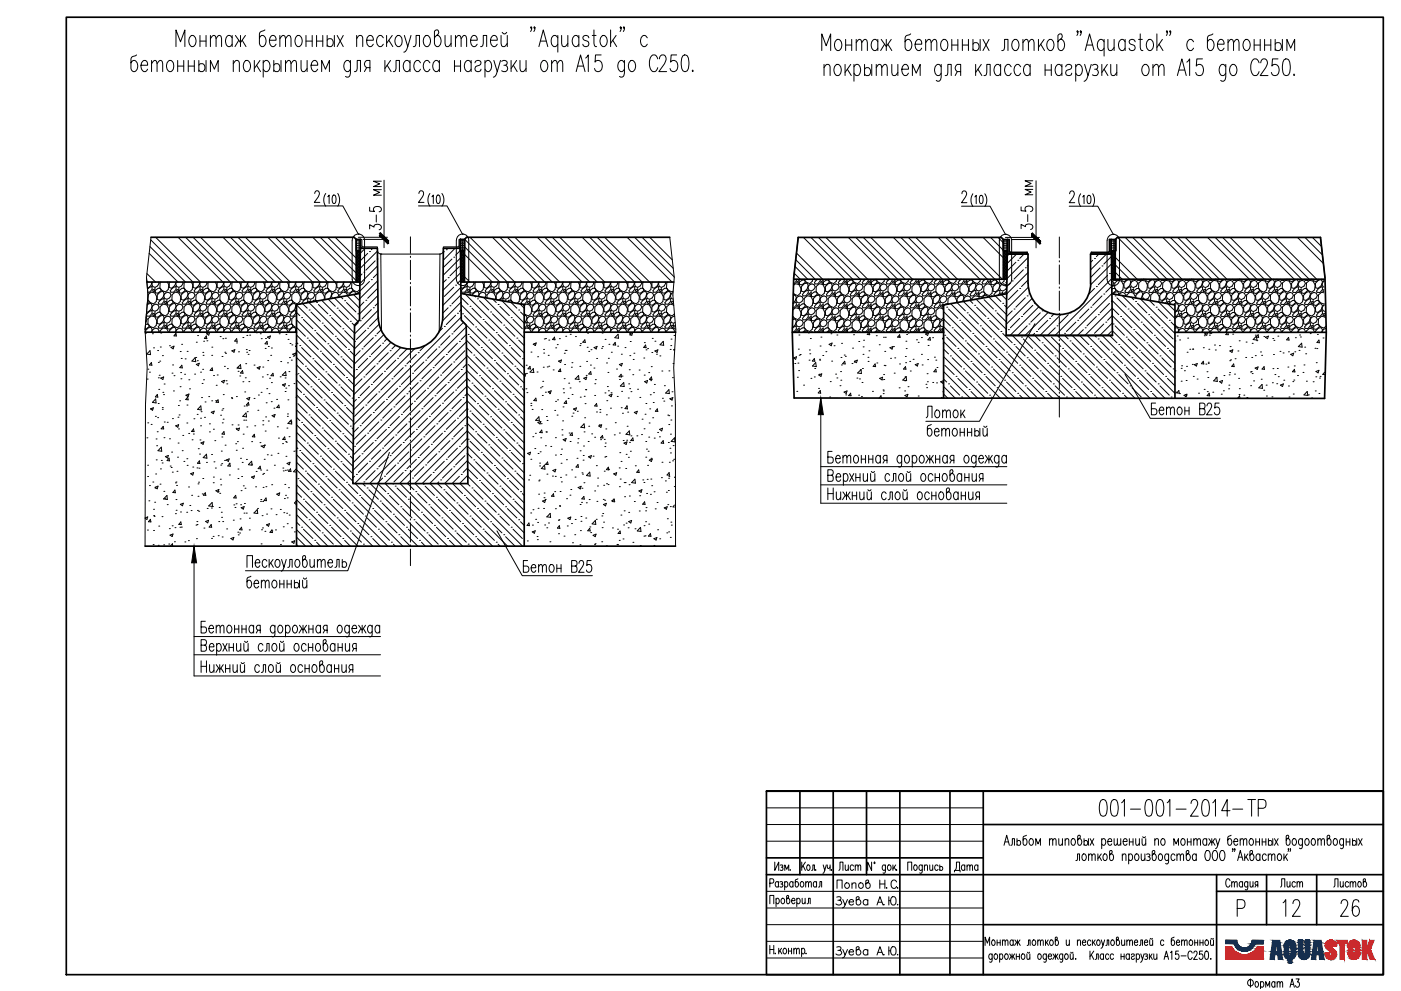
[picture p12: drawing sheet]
<svg xmlns="http://www.w3.org/2000/svg" width="420mm" height="297mm" viewBox="0 0 420 297" stroke-linecap="round" stroke-linejoin="round" font-family="sans-serif">
<!-- layer: 0.20 -->
<g fill="none" stroke="#000" stroke-width=".3">
<path d="M94.4 58l.1-.5a.75 .75 0 0 1 1.1-.1 .75 .75 0 0 1 .1 1.1l-1.4 2.2h1.6M97.7 58a3.3 3.3 0 0 0 0 3.8M98.3 59l.4-.5v2.5M99.9 58.6l.4-.1a1.82 1.82 0 0 1 0 2.5h-.2a2.08 2.08 0 0 1-.2-2.4zM101.3 58a3.5 3.5 0 0 1 0 3.8M114.4 56.9h-2.4l1.9 .8-1.9 .8h2.4M114.4 54.3h-2.4l1.9 .8-1.9 .8h2.4M115.2 54v20.3M125.6 58l.2-.5a.77 .77 0 0 1 1.1-.1 .77 .77 0 0 1 0 1.1l-1.4 2.2h1.7M128.9 58a3.3 3.3 0 0 0 0 3.8M129.5 59l.4-.5v2.5M131.1 58.6l.4-.1a1.82 1.82 0 0 1 0 2.5h-.2a2.08 2.08 0 0 1-.2-2.4z"/>
<path d="M132.5 58a3.3 3.3 0 0 1 0 3.8M288.5 58.1l.1-.5a.78 .78 0 0 1 1.1-.1 .78 .78 0 0 1 .1 1.1l-1.4 2.1h1.6M291.7 58.1a3.5 3.5 0 0 0 0 3.8M292.3 59l.5-.5v2.5M293.9 58.7l.4-.2a1.76 1.76 0 0 1 0 2.5h-.1a2 2 0 0 1-.3-2.3zM295.3 58.1a3.3 3.3 0 0 1 0 3.8M309.7 56.8h-2.3l1.8 .8-1.8 .8h2.3M309.7 54.2h-2.3l1.8 .8-1.8 .8h2.3M310.7 54.2v20.1M320.8 58.1l.1-.5a.77 .77 0 0 1 1.1-.1 .77 .77 0 0 1 .1 1.1l-1.4 2.1h1.6M324.1 58.1a3.3 3.3 0 0 0 0 3.8M324.7 59l.4-.5v2.5"/>
<path d="M326.2 58.7l.5-.2a1.76 1.76 0 0 1 0 2.5h-.2a2 2 0 0 1-.3-2.3zM327.7 58.1a3.5 3.5 0 0 1 0 3.8M94.3 61.7h8.5l4.7 8.5M106.2 70.7a1.84 1.84 0 0 1 2-.4 1.84 1.84 0 0 1 1.1 1.7v11.8a1.86 1.86 0 0 1-1.8 1.8 1.86 1.86 0 0 1-1.9-1.8v-11.8zM107.5 70.2h.1M107.5 71.1h8.7M109 71.8h7.2M110.9 68.6v-1.2l1.3 .7a1.11 1.11 0 0 1 1.2-.9 1.11 1.11 0 0 1 1 1.1l-.7 .6M110.9 62.1v1.2l1.4 .1a.78 .78 0 0 1-.3-.8 .78 .78 0 0 1 .5-.6l.5-.1a.95 .95 0 0 1 1.1 .2 .95 .95 0 0 1 .1 1.2l-.5 .2M112.8 64.4v2.1M125.5 61.7h8.6l4.6 8.5M136.8 72v11.8"/>
<path d="M138.7 70.2h.1M138.7 70.1a1.84 1.84 0 0 1 1.9 1.9v11.8a1.84 1.84 0 0 1-1.9 1.8M138.7 70.1a1.84 1.84 0 0 0-1.8 1.9M288.4 61.8h8.5l4.6 8.4M299.7 72.1v11.7a1.84 1.84 0 0 0 1.8 1.8 1.84 1.84 0 0 0 1.9-1.8v-11.7M301.5 70.2h.1M301.5 71.2h10.2M301.5 70.2a1.84 1.84 0 0 1 1.9 1.9M301.5 70.2a1.84 1.84 0 0 0-1.8 1.9M303.3 71.8h8.4M306.2 68.5v-1.2l1.3 .6v-.3a1.23 1.23 0 0 1 1.3-.4 1.23 1.23 0 0 1 .9 1l-.6 .6M306.2 62v1.2l1.5 .1a.82 .82 0 0 1 .2-1.4 1.1 1.1 0 0 1 1.3 0 1.1 1.1 0 0 1 .4 1.3l-.5 .2"/>
<path d="M308.2 64.3v2.1M320.7 61.8h8.5l4.7 8.4M332 72.1v11.7M333.9 70.2h.1M333.9 70.2a1.84 1.84 0 0 1 1.8 1.9M333.9 70.2a1.84 1.84 0 0 0-1.9 1.9M335.7 72.1v11.7a1.84 1.84 0 0 1-1.8 1.8 1.84 1.84 0 0 1-1.9-1.8M107.5 85.6h.1M136.9 83.8a1.84 1.84 0 0 0 1.8 1.8M138.7 85.6h.1M301.5 85.7h.1M310.4 97l-16.7 29.3h-16"/>
<path d="M333.9 85.7h.1M246.2 119.3v31.5h55.7M337.4 112.1l7.6 13.3h21M116.8 135.6l-12.5 35.5h-30.7M246.2 139.9h55.7M249.5 135.3h-1.2v3.5l1.4-.2 .2-.5-.2-.9-1.4-.2M250.6 137.5h1.4v-.3a.66 .66 0 0 0-.4-.6 .66 .66 0 0 0-.7 .1 1.31 1.31 0 0 0 .6 2.1l.5-.5M252.8 137.2l.6-.7 .5 .2 .1 2.1M252.8 136.5v2.3M254 137.2l.6-.7 .4 .2 .1 2.1M256.3 136.7l.2-.2a1.19 1.19 0 0 1 1 1.1 1.19 1.19 0 0 1-1 1.2 1.54 1.54 0 0 1-.2-2.1zM258.3 137.6h1.3"/>
<path d="M258.3 136.5v2.3M259.6 136.5v2.3M260.5 137.6h1.3M260.5 136.5v2.3M261.8 136.5v2.3M264 137l-.4-.5a1.19 1.19 0 0 0-1 1.1 1.19 1.19 0 0 0 1 1.2l.4-.5M264 136.5v2.3M265.3 138l-.5 .8M266 138h-.7l-.3-.4-.2-.4 .5-.7h.7v2.3M270.4 137l-.5-.5a1.19 1.19 0 0 0-.9 1.1 1.19 1.19 0 0 0 .9 1.2l.5-.5M270.4 136.5l-.1 3.2-.4 .3-.5-.2M271.6 136.7l.2-.2a1.19 1.19 0 0 1 1 1.1 1.19 1.19 0 0 1-1 1.2 1.54 1.54 0 0 1-.2-2.1z"/>
<path d="M273.6 137l.5-.5a1.19 1.19 0 0 1 .9 1.1 1.19 1.19 0 0 1-.9 1.2l-.5-.5M273.6 136.5v3.5M276 136.7l.3-.2a1.19 1.19 0 0 1 .9 1.1 1.19 1.19 0 0 1-.9 1.2 1.44 1.44 0 0 1-.3-2.1zM277.8 125.2l.4-.6v-2.8h1.3v3.4M277.8 136.5l1 1.5 1.1-1.5M278.5 137.5l-.8 1.3M278.8 136.5v2.3M279.2 137.5l.8 1.3M279.3 127.2a1.29 1.29 0 0 0-1.2 .9v1.9a.66 .66 0 0 0 .4 .6 .66 .66 0 0 0 .7 0 1.23 1.23 0 0 0 .4-1.3 1.23 1.23 0 0 0-1-.9l-.5 .5M280.2 129.4h1.4v-.3a.66 .66 0 0 0-.3-.6 .66 .66 0 0 0-.7 .1l-.4 .8a1.01 1.01 0 0 0 1 1.3l.4-.5M280.6 137.6h1.2M280.6 136.5v2.3"/>
<path d="M280.7 123.1l.2-.2a1.19 1.19 0 0 1 1 1.2 1.19 1.19 0 0 1-1 1.1 1.43 1.43 0 0 1-.2-2.1zM281.8 136.5v2.3M282.4 129.1l.6-.7 .5 .2 .1 2.1M282.4 128.4v2.3M282.7 123.6l.5-.7 .5 .2 .1 2.1M282.7 122.9v2.3M283.6 129.1l.6-.7 .4 .2 .2 2.1M283.8 123.6l.6-.7 .5 .2 .1 2.1M284.1 137l-.5-.5a1.19 1.19 0 0 0-.9 1.1 1.19 1.19 0 0 0 .9 1.2l.5-.5M284.1 136.5v2.3M285.4 138l-.5 .8M285.9 128.6l.3-.2a1.19 1.19 0 0 1 .9 1.2 1.19 1.19 0 0 1-.9 1.1l-.3-.1a1.45 1.45 0 0 1 0-2z"/>
<path d="M286.1 138h-.7l-.4-.4-.1-.4 .5-.7h.7v2.3M286.2 123.1l.2-.2a1.19 1.19 0 0 1 1 1.2 1.19 1.19 0 0 1-1 1.1 1.48 1.48 0 0 1-.2-2.1zM287.9 129.6h1.3M287.9 128.4v2.3M288.1 122.9v2.3M288.6 123.9l.8 1.3M289.2 128.4v2.3M289.3 122.9l-1.2 1.7M289.5 136.7l.2-.2a1.19 1.19 0 0 1 .9 1.1 1.19 1.19 0 0 1-.9 1.2 1.44 1.44 0 0 1-.2-2.1zM290.1 129.6h1.3M290.1 128.4v2.3M291.4 128.4v2.3"/>
<path d="M292.3 129.4a.75 .75 0 0 1 1.1 0 .75 .75 0 0 1 0 1 .75 .75 0 0 1-1.1 0M292.3 128.4v2.3M292.7 137l-.4-.5a1.19 1.19 0 0 0-1 1.1 1.19 1.19 0 0 0 1 1.2l.4-.5M292.7 136.5l-.1 3.2-.3 .3-.6-.2M293.5 137.5h1.4v-.3a.64 .64 0 0 0-.3-.6 .64 .64 0 0 0-.7 .1 1.31 1.31 0 0 0 .6 2.1l.4-.5M293.9 128.4v2.3M294.8 128.4l.1 2.2 .6 .1 .6-.7M295 127.7l.4 .4 .6-.4M295.5 136.5l1.1 1.5 1-1.5M296.1 128.4v2.3M296.2 137.5l-.8 1.3M296.6 136.5v2.3"/>
<path d="M296.9 137.5l.8 1.3M299.6 137l-.5-.5a1.19 1.19 0 0 0-.9 1.1 1.19 1.19 0 0 0 .9 1.2l.5-.5M299.6 136.5l-.1 3.2-.4 .3-.6-.2M301.8 137l-.4-.5a1.19 1.19 0 0 0-1 1.1 1.19 1.19 0 0 0 1 1.2l.4-.5M301.8 136.5v2.3M346.6 120.8h-1.3v3.5h1.1a.98 .98 0 0 0 .6-.9 .98 .98 0 0 0-.6-.9h-1.1M347.6 123h1.4v-.4a.64 .64 0 0 0-.4-.5 .64 .64 0 0 0-.6 .1 1.31 1.31 0 0 0 .6 2.1l.4-.5M349.8 122.6l.6-.6 .5 .2 .1 2.1M349.8 122v2.3M351 122.6l.6-.6 .5 .2 .1 2.1M353.3 122.2l.3-.2a1.19 1.19 0 0 1 .9 1.2 1.19 1.19 0 0 1-.9 1.1 1.49 1.49 0 0 1-.3-2.1zM355.3 123.1h1.3"/>
<path d="M355.3 122v2.3M356.6 122v2.3M359.8 122.5l1.4 .1 .2 .5-.2 1.1-1.4 .1v-3.5h1a.92 .92 0 0 1 .6 .9 .92 .92 0 0 1-.6 .8M362 121.7l.1-.5a.77 .77 0 0 1 1.1-.2 .77 .77 0 0 1 0 1.2l-1.3 2.1h1.6M365.6 120.8h-1.2l-.1 1.5a.85 .85 0 0 1 1-.2 .85 .85 0 0 1 .5 .9 1.08 1.08 0 0 1-1 1.3l-.6-.6M149 159.1l7.6 13.5h21.1M246.2 145.3h55.7M248.3 142.5l1.4 .1 .2 .5-.2 1-1.4 .2v-3.5h1a.89 .89 0 0 1 .6 .8 .89 .89 0 0 1-.6 .9M248.3 146.3v3.5M248.3 148h1.6M249.9 146.3v3.5M250.7 143h1.4v-.4a.66 .66 0 0 0-.3-.6 .66 .66 0 0 0-.7 .1l-.4 .9a.98 .98 0 0 0 1 1.3l.4-.5"/>
<path d="M250.8 147.4l.1 2.2 .6 .2 .6-.7M252.1 147.4v2.4M252.8 147.4l1.1 1.5 1-1.5M252.9 142.5l.5-.6a1.19 1.19 0 0 1 .9 1.2 1.19 1.19 0 0 1-.9 1.2l-.5-.5M252.9 141.9v3.6M253.5 148.4l-.8 1.4M253.9 147.4v2.4M254.2 148.4l.8 1.4M254.8 141.9l1.3 2.4M255.6 148.6h1.3M255.6 147.4v2.4M256.1 141.9l-1.3 2.4"/>
<path d="M256.7 143.1h1.2M256.7 141.9v2.4M256.9 147.4v2.4M257.8 147.4l.1 2.2 .6 .2 .6-.7M257.9 141.9v2.4M258.9 141.9l.1 2.2 .6 .2 .6-.7M259.1 147.4v2.4M260 147.4l.2 2.2 .6 .2 .5-.7M260.2 141.9v2.4M260.3 146.8l.3 .3 .6-.3M261.1 141.9l.1 2.2 .6 .2 .6-.7M261.3 141.3l.4 .3 .5-.3"/>
<path d="M261.3 147.4v2.4M262.4 141.9v2.4M265.8 148l-.5-.6a1.19 1.19 0 0 0-1 1.2 1.19 1.19 0 0 0 1 1.2l.5-.5M266.3 149.8l.5-.2 .1-2.2h.7v2.4M266.8 142.5l-.5-.6a1.19 1.19 0 0 0-.9 1.2 1.19 1.19 0 0 0 .9 1.2l.5-.5M267.4 144.3l.5-.2 .1-2.2h.7v2.4M268.8 147.6l.2-.2a1.19 1.19 0 0 1 1 1.2 1.19 1.19 0 0 1-1 1.2 1.44 1.44 0 0 1-.2-2.2zM269.9 142.1l.2-.2a1.19 1.19 0 0 1 .9 1.2 1.19 1.19 0 0 1-.9 1.2 1.43 1.43 0 0 1-.2-2.2zM270.8 147.4l.1 2.2 .6 .2 .6-.7M271 146.8l.3 .3 .6-.3M271.8 141.9l.1 2.2 .6 .2 .6-.7M272.1 141.3l.3 .3 .6-.3"/>
<path d="M272.1 147.4v2.4M273.1 141.9v2.4M275.4 147.6l.3-.2a1.19 1.19 0 0 1 .9 1.2 1.19 1.19 0 0 1-.9 1.2 1.54 1.54 0 0 1-.3-2.2zM276.5 142.1l.2-.2a1.19 1.19 0 0 1 1 1.2 1.19 1.19 0 0 1-1 1.2 1.43 1.43 0 0 1-.2-2.2zM278.7 148l-.5-.6a1.19 1.19 0 0 0-.9 1.2 1.19 1.19 0 0 0 .9 1.2l.5-.5M279.4 148.6h1.3M279.4 147.4v2.4M279.8 142.5l-.5-.6a1.19 1.19 0 0 0-.9 1.2 1.19 1.19 0 0 0 .9 1.2l.5-.5M280.4 143.1h1.4M280.4 141.9v2.4M280.7 147.4v2.4M281.8 141.9v2.4"/>
<path d="M281.8 147.6l.3-.2a1.19 1.19 0 0 1 .9 1.2 1.19 1.19 0 0 1-.9 1.2 1.49 1.49 0 0 1-.3-2.2zM282.9 142.1l.3-.2a1.19 1.19 0 0 1 .9 1.2 1.19 1.19 0 0 1-.9 1.2 1.48 1.48 0 0 1-.3-2.2zM284.3 147.4a1.19 1.19 0 0 1 .9 1.2 1.19 1.19 0 0 1-.9 1.2l-.5-.7v-2.5l.4-.3h.4l.1 .8-.9 .9M285.4 141.9a1.19 1.19 0 0 1 .9 1.2 1.19 1.19 0 0 1-.9 1.2l-.5-.7v-2.5l.3-.3 .5 .2a.86 .86 0 0 1-.6 1.1l-.2 .4M287.3 148l-.4-.6a1.19 1.19 0 0 0-1 1.2 1.19 1.19 0 0 0 1 1.2l.4-.5M287.3 147.4v2.4M288.3 148.6h1.2M288.3 147.4v2.4M288.4 142.5l-.5-.6h-.3a1.49 1.49 0 0 0 0 2.4h.3l.5-.5M288.4 141.9v2.4M289.3 143.1h1.3M289.3 141.9v2.4"/>
<path d="M289.5 147.4v2.4M290.5 147.4l.1 2.2 .6 .2 .6-.7M290.6 141.9v2.4M291.5 141.9l.2 2.2 .6 .2 .5-.7M291.8 147.4v2.4M292.8 141.9v2.4M293.1 148.9l-.5 .9M293.7 148.9h-.6l-.4-.3-.1-.5 .5-.7h.6v2.4M294.1 143.5l-.4 .8M294.8 143.5h-.7l-.4-.4v-.8l.4-.4h.7v2.4M58.2 163.7v38.9h55.9M74.1 170.1v-3.6h1.6v3.6"/>
<path d="M75.3 172.7a1.29 1.29 0 0 0-1.2 .9v2a.66 .66 0 0 0 .3 .5 .66 .66 0 0 0 .7 0 1.23 1.23 0 0 0 .4-1.3 1.23 1.23 0 0 0-1-.9l-.4 .5M76.2 174.9h1.4v-.3a.66 .66 0 0 0-.4-.6 .66 .66 0 0 0-.7 .1l-.3 .8a1.02 1.02 0 0 0 .9 1.3l.5-.5M76.5 168.7h1.4v-.3a.66 .66 0 0 0-.4-.6 .66 .66 0 0 0-.6 .1 1.34 1.34 0 0 0 .6 2.2l.4-.6M78.4 174.6l.6-.7 .4 .2 .2 2.1M78.4 173.9v2.3M79.6 174.6l.5-.7 .5 .2 .1 2.1M80 168.2l-.4-.5h-.4a1.53 1.53 0 0 0 0 2.4h.4l.4-.6M80.7 167.7v2.4M81.2 168.7l.8 1.4M81.9 174.1l.2-.2a1.19 1.19 0 0 1 1 1.2 1.19 1.19 0 0 1-1 1.1 1.44 1.44 0 0 1-.2-2.1zM81.9 167.7l-1.2 1.7M82.8 167.9l.6-.2a1.53 1.53 0 0 1 0 2.4 1.23 1.23 0 0 1-1-.9 1.23 1.23 0 0 1 .4-1.3z"/>
<path d="M83.9 175h1.3M83.9 173.9v2.3M84.4 167.7l.8 2.4 .6-2.4M85.2 170.1l-.5 .9-.3 .2M85.2 173.9v2.3M86.1 175h1.3M86.1 173.9v2.3M86.3 170.1l.5-.2 .1-2.2h.7v2.4M87.4 173.9v2.3M88.3 174.9a.76 .76 0 0 1 1.1-.1 .76 .76 0 0 1 0 1.1 .76 .76 0 0 1-1.1 0M88.3 173.9v2.3M88.8 167.9l.2-.2a1.22 1.22 0 0 1 1 1.2 1.22 1.22 0 0 1-1 1.2 1.54 1.54 0 0 1-.2-2.2z"/>
<path d="M89.8 173.9v2.3M90.7 173.9l.2 2.2 .6 .1 .5-.6M91 173.2l.3 .4 .6-.4M91.2 167.7a1.22 1.22 0 0 1 1 1.2 1.22 1.22 0 0 1-1 1.2l-.5-.7v-2.5l.4-.4 .5 .2a.83 .83 0 0 1-.6 1.2l-.3 .3M92 173.9v2.3M92.9 167.7l.2 2.2 .6 .2 .6-.7M94.3 167.7v2.4M95.2 168.4l.6-.7 .5 .2v2.2M95.2 167.7v2.4M96.3 168.4l.6-.7 .5 .2 .1 2.2M98.3 168.7h1.4v-.3a.62 .62 0 0 0-.3-.6 .62 .62 0 0 0-.7 .1 1.31 1.31 0 0 0 .6 2.2l.4-.6M100.4 170.1l.5-.2 .1-2.2h.7v2.4"/>
<path d="M102.6 168.7a.84 .84 0 0 1 1.4 .1 .84 .84 0 0 1-.5 1.3h-.5l-.4-.4M102.6 167.7v2.4M158.2 168h-1.2v3.5h1a1.01 1.01 0 0 0 .6-.9 1.01 1.01 0 0 0-.6-.9h-1M159.3 170.2h1.4v-.4a.64 .64 0 0 0-.6-.6 .64 .64 0 0 0-.7 .5 1.2 1.2 0 0 0 .8 1.8l.5-.5M161.5 169.8l.6-.6 .4 .2 .2 2.1M161.5 169.2v2.3M162.7 169.8l.6-.6 .4 .2 .2 2.1M165 169.4l.3-.2a1.19 1.19 0 0 1 .9 1.2 1.19 1.19 0 0 1-.9 1.1 1.49 1.49 0 0 1-.3-2.1zM167 170.3h1.3M167 169.2v2.3M168.3 169.2v2.3M171.4 169.7l1.4 .1 .2 .5-.2 1.1-1.4 .1v-3.5h1.1a.89 .89 0 0 1 .6 .8 .89 .89 0 0 1-.6 .9"/>
<path d="M173.6 168.9l.2-.5a.77 .77 0 0 1 1.1-.2 .77 .77 0 0 1 0 1.2l-1.4 2.1h1.7M177.3 168h-1.2l-.1 1.5a.82 .82 0 0 1 1.4 .2 1.1 1.1 0 0 1 0 1.3 1.1 1.1 0 0 1-1.3 .4l-.2-.5M58.2 190.8h55.9M58.2 196.3h55.9M60.3 193.4l1.4 .1 .2 .6-.2 .9-1.4 .2v-3.5h1.1a.88 .88 0 0 1 .5 .9 .88 .88 0 0 1-.5 .8M60.3 198.1v3.4M60.3 199.7h1.6M61.6 186.2h-1.3v3.5l1.4-.1 .2-.5-.2-1.1-1.4-.1M61.9 198.1v3.4M62.6 188.4h1.4l-.1-.7-.3-.3a1.19 1.19 0 0 0-1 1.2 1.19 1.19 0 0 0 1 1.1l.4-.5M62.8 193.9h1.4v-.4a.66 .66 0 0 0-.4-.5 .66 .66 0 0 0-.7 0l-.3 .9a.98 .98 0 0 0 .9 1.3l.5-.5M62.9 199.2l.1 2.2 .6 .1 .6-.6"/>
<path d="M64.2 199.2v2.3M64.8 188l.6-.6 .5 .2 .1 2.1M64.8 199.2l1.1 1.5 1.1-1.5M64.8 187.4v2.3M65 193.4l.4-.5a1.19 1.19 0 0 1 1 1.1 1.19 1.19 0 0 1-1 1.2l-.4-.5M65 192.9v3.5M65.9 199.2v2.3M66 188l.6-.6 .5 .2 .1 2.1M66.8 192.9l1.3 2.3M67.6 199.2v2.3M68.1 192.9l-1.3 2.3M68.4 187.6l.2-.2a1.18 1.18 0 0 1 1 1.2 1.18 1.18 0 0 1-1 1.1 1.54 1.54 0 0 1-.2-2.1z"/>
<path d="M68.7 194.1h1.3M68.7 192.9v2.3M68.9 199.2v2.3M69.9 199.2l.1 2.2 .6 .1 .5-.6M70 192.9v2.3M70.3 188.6h1.3M70.3 187.4v2.3M70.9 192.9l.1 2.1 .6 .2 .6-.6M71.1 199.2v2.3M71.6 187.4v2.3M72.1 199.2l.1 2.2 .6 .1 .5-.6M72.2 192.9v2.3"/>
<path d="M72.3 198.6l.4 .3 .6-.3M72.5 188.6h1.3M72.5 187.4v2.3M73.1 192.9l.2 2.1 .5 .2 .6-.6M73.3 192.2l.4 .3 .6-.3M73.3 199.2v2.3M73.8 187.4v2.3M74.4 192.9v2.3M76.1 187.9l-.5-.5a1.19 1.19 0 0 0-.9 1.2 1.19 1.19 0 0 0 .9 1.1l.5-.5M76.1 187.4v2.3M77.3 188.9l-.4 .8M77.8 199.7l-.5-.5a1.19 1.19 0 0 0-.9 1.2 1.19 1.19 0 0 0 .9 1.1l.5-.4"/>
<path d="M78 188.9h-.7l-.3-.3-.1-.6 .4-.6h.7v2.3M78.9 193.4l-.5-.5a1.19 1.19 0 0 0-1 1.1 1.19 1.19 0 0 0 1 1.2l.5-.5M79.4 195.2l.5-.2 .1-.4v-1.7h.7v2.3M80.8 199.4l.3-.2a1.19 1.19 0 0 1 .9 1.2 1.19 1.19 0 0 1-.9 1.1 1.52 1.52 0 0 1-.3-2.1zM81.9 193l.2-.1a1.19 1.19 0 0 1 1 1.1 1.19 1.19 0 0 1-1 1.2 1.43 1.43 0 0 1-.2-2.2zM82.5 187.9l-.5-.5a1.19 1.19 0 0 0-1 1.2 1.19 1.19 0 0 0 1 1.1l.5-.5M82.5 187.4l-.1 3.2a.57 .57 0 0 1-1 .1M82.8 199.2l.1 2.2 .6 .1 .6-.6M83 198.6l.4 .3 .6-.3M83.6 187.6l.2-.2a1.18 1.18 0 0 1 1 1.2 1.18 1.18 0 0 1-1 1.1 1.54 1.54 0 0 1-.2-2.1zM83.8 192.9l.2 2.1 .6 .2 .6-.6M84.1 192.2l.3 .3 .6-.3"/>
<path d="M84.1 199.2v2.3M85.2 192.9v2.3M85.6 187.9l.5-.5a1.19 1.19 0 0 1 .9 1.2 1.19 1.19 0 0 1-.9 1.1l-.5-.5M85.6 187.4v3.5M87.5 199.4l.2-.2a1.19 1.19 0 0 1 .9 1.2 1.19 1.19 0 0 1-.9 1.1 1.52 1.52 0 0 1-.2-2.1zM88.1 187.6l.2-.2a1.19 1.19 0 0 1 .9 1.2 1.19 1.19 0 0 1-.9 1.1 1.44 1.44 0 0 1-.2-2.1zM88.5 193l.3-.1a1.19 1.19 0 0 1 .9 1.1 1.19 1.19 0 0 1-.9 1.2 1.43 1.43 0 0 1-.3-2.2zM89.8 187.4l1.1 1.5 1-1.5M90.5 188.4l-.8 1.3M90.7 199.7l-.4-.5a1.19 1.19 0 0 0-1 1.2 1.19 1.19 0 0 0 1 1.1l.4-.4M90.9 187.4v2.3M91.2 188.4l.8 1.3"/>
<path d="M91.5 199.2v2.3M91.8 193.4l-.5-.5a1.19 1.19 0 0 0-.9 1.1 1.19 1.19 0 0 0 .9 1.2l.5-.5M92.5 194.1h1.3M92.5 192.9v2.3M92.6 188.6h1.3M92.6 187.4v2.3M92.7 199.2v2.3M93.8 192.9v2.3M93.9 199.4l.2-.2a1.19 1.19 0 0 1 1 1.2 1.19 1.19 0 0 1-1 1.1 1.48 1.48 0 0 1-.2-2.1zM93.9 187.4v2.3M94.9 193l.3-.1a1.19 1.19 0 0 1 .9 1.1 1.19 1.19 0 0 1-.9 1.2 1.48 1.48 0 0 1-.3-2.2zM96.1 187.9l-.4-.5a1.19 1.19 0 0 0-1 1.2 1.19 1.19 0 0 0 1 1.1l.4-.5"/>
<path d="M96.1 187.4v2.3M96.3 199.2a1.19 1.19 0 0 1 1 1.2 1.19 1.19 0 0 1-1 1.1l-.4-.6v-2.5l.7-.3 .1 .8-.8 .8M97.4 192.9a1.19 1.19 0 0 1 .9 1.1 1.19 1.19 0 0 1-.9 1.2l-.5-.6v-2.5l.4-.4 .4 .2a.86 .86 0 0 1-.5 1.1l-.3 .4M97.4 188.9l-.5 .8M98.1 188.9h-.7l-.3-.3-.2-.6 .5-.6h.7v2.3M99.4 199.7l-.5-.5a1.19 1.19 0 0 0-.9 1.2 1.19 1.19 0 0 0 .9 1.1l.5-.4M99.4 199.2v2.3M100.3 199.2v2.3M100.4 193.4l-.4-.5a1.19 1.19 0 0 0-1 1.1 1.19 1.19 0 0 0 1 1.2l.4-.5M100.4 192.9v2.3M101.4 194.1h1.2M101.4 192.9v2.3"/>
<path d="M101.5 187.6l.2-.2a1.19 1.19 0 0 1 1 1.2 1.19 1.19 0 0 1-1 1.1 1.44 1.44 0 0 1-.2-2.1zM101.6 199.2v2.3M102.5 199.2l.1 2.2 .6 .1 .6-.6M102.6 192.9v2.3M103.6 192.9l.1 2.1 .6 .2 .5-.6M103.8 199.2v2.3M104.8 187.9l-.5-.5a1.19 1.19 0 0 0-1 1.2 1.19 1.19 0 0 0 1 1.1l.5-.5M104.8 187.4l-.2 3.2-.3 .3-.6-.2M104.8 192.9v2.3M105.6 188.4h1.4v-.4a.64 .64 0 0 0-.4-.5 .64 .64 0 0 0-.7 .1 1.31 1.31 0 0 0 .6 2.1l.5-.5M106.2 194.4l-.5 .8M106.8 194.4h-.6l-.4-.3-.1-.6 .5-.6h.6v2.3"/>
<path d="M107.6 187.4l1 1.5 1-1.5M108.2 188.4l-.8 1.3M108.6 187.4v2.3M109 188.4l.8 1.3M111.6 187.9l-.4-.5a1.19 1.19 0 0 0-1 1.2 1.19 1.19 0 0 0 1 1.1l.4-.5M111.6 187.4l-.1 3.2a.57 .57 0 0 1-.9 .1M113.9 187.9l-.5-.5a1.19 1.19 0 0 0-.9 1.2 1.19 1.19 0 0 0 .9 1.1l.5-.5M113.9 187.4v2.3M65.6 200.2l-.8 1.3M66.2 200.2l.9 1.3M67.6 200.4h1.3M78.4 201.5l.5-.1 .1-.5v-1.7h.7v2.3"/>
<path d="M91.5 200.4h1.2M100.3 200.4h1.3M105.1 200.7l-.5 .8M105.8 200.7h-.7l-.3-.3-.2-.5 .5-.7h.7v2.3"/>
</g>
<path d="M45.3 71.1l-1.4 12.1 .5 5.2-.9 10.4M200.9 71.1l1.3 12.1-.4 5.2 .9 10.4-.7 11.4 .6 11v42.5M239.4 71.2l-1.4 12.1M334.8 71.5v3.7M396 71.2l1.4 12.1M43.9 83.2l.5 5.2-.9 10.4 .6 11.4-.5 11-.1 42.5" fill="none" stroke="#000" stroke-width=".3"/>
<!-- layer: 0 -->
<path d="M108.1 71.8h-1.3v12.7M138.1 71.8h1.2v12.7M239.4 71.2l-1.4 12.1-.4 16.3 .6 19.7M302.2 71.8h-1.3v11.9M333.2 71.8h1.3v11.9M396 71.2l1.4 12.1 .3 16.3-.5 19.8M237.6 99.6h45.4M283 99.5l-.1 .1" fill="none" stroke="#000" stroke-width=".51"/>
<g fill="none" stroke="#000" stroke-width=".3">
<path d="M44.7 75.9l8.7 8.6M45 73.9l10.6 10.6M45.2 71.9l12.7 12.6M46.7 71.1l13.4 13.4M53.4 71.1l13.4 13.4M55.7 71.1l13.5 13.8-.4 .8-.7 .4-.8-.2-.2-.8 .2-.6M57.9 71.1l13.4 13.4M60.1 71.1l13.5 13.4M66.9 71.1l13.4 13.4M69.1 71.1l13.4 13.4M71.4 71.1l13.4 13.4M73.6 71.1l13.4 13.4"/>
<path d="M80.3 71.1l13.5 13.4M82.6 71.1l13.4 13.4M84.8 71.1l13.5 13.4M87.1 71.1l13.4 13.4M93.8 71.1l13.5 13.4M96 71.1l12 11.9M98.3 71.1l9.7 9.7M100.5 71.1l7.5 7.5M106.8 79.2l1.2 1.1M106.8 78.7l1.2 1.2M106.8 78.3l1.2 1.2M106.8 77.8l1.2 1.2"/>
<path d="M106.8 76.9l1.2 1.2M106.8 76.5l1.2 1.2M106.8 75.6l1.2 1.2M106.9 75.2l1.2 1.1M106.9 73.8v.5h.5M106.9 71.8v.4h.5M106.9 72.4v.5h.5M106.9 73.1v.5h.5M106.9 74.5v.5h.5M107.2 75.2l-.4 .3M107.6 73.8v.5h.5M107.6 71.8v.4h.5"/>
<path d="M107.6 72.4v.5h.5M107.6 73.1v.5h.5M107.6 74.5v.5h.5M107.6 75.2l-.8 .8 1.2 1.2M107.8 75.2l.3 .2M108 77l-1.2 1.2M108 77.5l-1.2 1.2M108 77.9l-1.2 1.2M108 78.4l-1.2 1.2M108 78.8l-1.2 1.2M108 79.3l-1.2 1.2M108 79.7l-1.2 1.2"/>
<path d="M108.1 75.2l-1.3 1.2M108.1 75.6l-1.3 1.3M108.1 76.1l-1.3 1.2M108.1 76.5l-1.3 1.3M109.5 74.4l-1.4 1.5-.8-.7M110.3 75.9l-2.3 2.3M110.8 75.4h.1M111.8 74.4l-.4 .4M112.5 78.2l-2.8 2.8M113.1 77.6h.1M113.2 75.3l-5.2 5.1M113.2 79.7l-5.3 5.3"/>
<path d="M133.3 75.4l-.3 .3M133.8 74.8h.1M135.5 77.6l-2.6 2.6M136.1 77.1h.1M136.5 74.4l-3.5 3.6M137.8 79.9l-2.9 2.8M138.1 74.3h.4M138.1 75.1l-1.5 1.4M138.1 72.2h.4M138.1 72.9h.4M138.1 73.6h.4M138.1 75h.4"/>
<path d="M138.1 75.6l1.2 1.2M138.1 79.2l1.2 1.2M138.1 78.8l1.2 1.2M138.1 78.3l1.2 1.2M138.1 77.9l1.2 1.2M138.1 77.4l1.2 1.2M138.1 77l1.2 1.2M138.1 76.5l1.2 1.2M138.1 76l1.2 1.3M138.1 75.2l1.2 1.2M138.2 79.7l1.1 1.2M138.4 75.2l-.3 .3"/>
<path d="M138.6 75.2l.7 .7M138.7 74.5v.5h.5M138.7 73.8v.5h.5M138.7 71.8v.4h.5M138.7 72.4v.5h.5M138.7 73.1v.5h.5M138.9 75.2l-.8 .7M139 75.2l.3 .3M139.3 74l10.6 10.5-.2 .3-.1 1.5 .7 .8 1 .4 .8-.7 .2-1.4-.5-.9M139.3 76.1l-6.4 6.4M139.3 78.3l-1.2 1.2M139.3 76.2l8.3 8.3"/>
<path d="M139.3 75.2l-1.2 1.2M139.3 75.6l-1.2 1.2M139.3 76.5l-1.2 1.2M139.3 77l-1.2 1.2M139.3 77.4l-1.2 1.2M139.3 77.9l-1.2 1.2M139.3 78.8l-1.1 1.2M139.3 79.2l-1.1 1.2M139.3 79.7l-1.1 1.2M139.3 71.7l12.8 12.8M141 71.1l13.4 13.4M147.7 71.1l13.4 13.4"/>
<path d="M149.9 71.1l13.5 13.4M152.2 71.1l13.4 13.4M154.4 71.1l13.4 13.4M161.1 71.1l13.5 13.4M163.4 71.1l13.5 13.4M165.6 71.1l13.5 13.4M167.9 71.1l13.5 13.4-.3 .3 .1 1.4 .6 .2 1-.8 .4-1.1M174.6 71.1l13.5 13.4M176.9 71.1l13.4 13.4-.3 1.1-1 .8-.6-.2-.1-1.4 .3-.3M179.1 71.1l13.5 13.4M181.3 71.1l13.5 13.4M188.1 71.1l13.4 13.4"/>
<path d="M190.3 71.1l11.9 11.9M192.6 71.1l9.3 9.3M194.8 71.1l6.8 6.8M238.4 79.8l3.8 3.9M238.6 77.8l5.9 5.9M238.8 75.8l7.9 7.9M240.9 71.2l12.5 12.5M243.2 71.2l12.5 12.5M245.4 71.2l12.6 12.5M247.7 71.2l12.5 12.5M254.4 71.2l12.5 12.5M256.7 71.2l12.5 12.5"/>
<path d="M258.9 71.2l12.5 12.5M261.1 71.2l12.6 12.5-.3 .2-.7-.2M267.9 71.2l12.5 12.5M270.2 71.2l12.4 12.5M272.4 71.2l12.5 12.5M274.6 71.2l12.5 12.5M281.4 71.2l12.5 12.5M283.6 71.2l12.5 12.5M285.9 71.2l12.5 12.5M288.1 71.2l12.5 12.5M294.8 71.2l6.1 6.1M297.1 71.2l3.8 3.8"/>
<path d="M299.3 71.2l1.6 1.6M300.9 79.7l1.1 1.1M300.9 79.2l1.1 1.1M300.9 78.8l1.1 1.1M300.9 78.4l1.1 1.1M300.9 77.9l1.2 1.1M300.9 77.4l1.2 1.2M300.9 76.5l1.2 1.2M300.9 76.1l1.2 1.2M300.9 75.6l1.2 1.2M300.9 75.2l1.2 1.2M301.1 71.8v.5h.5"/>
<path d="M301.1 72.4v.5h.5M301.1 73.2v.5h.5M301.1 73.8v.5h.5M301.1 74.5v.6h.5M301.3 75.2l-.4 .4M301.4 75.2l.7 .7M301.7 75.2l-.8 .8M301.7 71.8v.5h.5M301.7 72.4v.5h.5M301.7 73.2v.5h.5M301.7 73.8v.5h.5M301.7 74.5v.6h.5"/>
<path d="M301.9 75.2l.2 .3M302 79.4l-1.1 1.1M302 79.8l-1.1 1.2M302.1 77.6l-1.2 1.1M302.1 78l-1.2 1.2M302.1 78.5l-1.2 1.1M302.1 75.3l-1.2 1.2M302.1 75.7l-1.2 1.3 1.2 1.1M302.1 76.2l-1.2 1.2M302.1 76.6l-1.2 1.3M302.1 77.1l-1.2 1.2M302.4 76.4l-.3 .3"/>
<path d="M304.7 78.6l-2.7 2.7M304.9 76.2l-4 3.9M305.3 78h.1M307.1 76.2l-1.3 1.3M308.3 77.2l-6.5 6.5-.9-.9M308.3 79.5l-.3 .2M327.3 76.2l-.2 .2M327.7 78l-.6 .7M328.2 77.5h.1M329.6 76.2l-.8 .7M330.5 79.7h.1M331.8 76.2l-4.7 4.7"/>
<path d="M333.2 72.3h.5M333.2 72.9h.5M333.2 73.7h.5M333.2 74.3h.5M333.2 75.1h.5M333.2 75.6l1.3 1.3M333.3 77.5l1.2 1.2M333.3 77l1.2 1.2M333.3 76.6l1.2 1.2M333.3 76.1l1.2 1.2M333.3 75.2l1.2 1.3M333.3 79.8l1.2 1.1"/>
<path d="M333.3 79.3l1.2 1.2M333.3 78.9l1.2 1.2M333.3 78.4l1.2 1.2M333.3 78l1.2 1.1M333.6 75.2l-.4 .4M333.7 75.2l.8 .8M333.9 74.5v.6h.5M333.9 71.8v.5h.5M333.9 72.4v.5h.5M333.9 73.2v.5h.5M333.9 73.8v.5h.5M334 75.2l-.7 .8"/>
<path d="M334.2 75.2l.3 .4M334.5 79.4l4.3 4.3 .7 .3 .4-.3M334.5 77.1l6.5 6.6M334.5 77.9l-7.4 7.5M334.5 75.7l-3.5 3.5M334.5 75.3l-1.2 1.2M334.5 76.2l-1.2 1.1M334.5 76.6l-1.2 1.2M334.5 77l-1.2 1.2M334.5 77.5l-1.2 1.2M334.5 78.4l-1.2 1.1M334.5 78.8l-1.2 1.2"/>
<path d="M334.5 79.3l-1.1 1.1M334.5 79.8l-1.1 1.1M335.2 71.2l12.6 12.5M337.5 71.2l12.5 12.5M339.7 71.2l12.5 12.5M342 71.2l12.5 12.5M348.7 71.2l12.5 12.5M351 71.2l12.5 12.5M353.2 71.2l12.5 12.5M355.5 71.2l12.4 12.5M362.2 71.2l12.5 12.5M364.4 71.2l12.6 12.8 .9 .1 .3-.4"/>
<path d="M366.7 71.2l12.5 12.5M368.9 71.2l12.5 12.5M375.7 71.2l12.4 12.5M377.9 71.2l12.5 12.5M380.1 71.2l12.5 12.5M382.4 71.2l12.5 12.5M389.1 71.2l7.8 7.8M391.4 71.2l5.2 5.2M393.6 71.2l2.7 2.7M395.8 71.2l.2 .2M43.5 99.6v-.4l1-.9 .8-.2 .3 .7-.2 .8M43.6 97.4l.8-.2 .3 .7-1.2 .7"/>
<path d="M43.7 96.5h.1M43.7 99.6l.1 .3h-.3M43.8 95l.3 .7-.4 .8M44 84.2l.4 .3M44.1 82l2.5 2.5M44.1 91.4l.4-.3 .8-.2 .3 .7-.3 1.2-1 .8-.4-.1M44.2 86.7l1.2-.8 .2 .1v.7l-.7 .9h-.6M44.2 90l.4 .2 .1 .5-.6 .4M44.4 88.3l1-.8 1 .3 .6 1.2-.2 1.4-.8 .7-.9-.4-.7-.8zM44.4 95.5l1-.8 1 .3 .6 1.1-.2 1.4-.8 .8-.9-.4-.7-.8zM44.5 93.6l.9-.6 .2 .2v.7l-.7 .9-.8-.1-.2-.3zM45.5 99.6l.4-.9 .8-.4 .7 .3 .3 .7-.1 .3"/>
<path d="M45.6 84.5l-.3 1.1-1.1 .8M45.8 84.5l-.3 .6 .3 .8 .7 .2 .8-.4 .4-.8-.2-.4M45.9 94l.6-.2-.2 .8-.5-.2zM45.9 86.9l.6-.3-.2 .8-.5-.2zM45.9 91.5l.8-.4 .7 .3 .3 .7-.4 .8-.8 .4-.7-.3-.3-.7zM46.2 99.7h.1M46.6 87l.8-.6h.5l.4 .7-1 .8-.7-.1zM46.6 94.2l.8-.6h.5l.4 .7-1 .8-.7-.1zM47.1 95.6l1-.9 .8-.2 .3 .7-.3 1.2-1 .8-.7-.2zM48 91.9l1-.8 1 .3 .6 1.2-.2 1.4-.8 .7-.9-.4-.8-.8zM48 99.6v-.5l1-.8 1 .3 .5 1M48.1 90l.9-.5 .2 .1v.7l-.7 .9-.8-.1-.3-.3z"/>
<path d="M48.1 97.2l.9-.6 .2 .2v.7l-.7 .9-.8-.1-.3-.3zM48.1 87.5l.8-.2 .3 .7-.3 1.2-1 .8-.7-.2-.1-1.4zM48.2 99.8h.1M48.2 84.5l-.2 .3-.1 1.5 .8 .8 .9 .4 .8-.7 .2-1.4-.4-.9M49.3 96.6l.8 .3 .8-.4 .4-.8-.3-.7-.7-.3-.8 .4-.4 .8 .3 .7M49.4 89.4l-.3-.7 .4-.8 .8-.3 .7 .2 .3 .7-.4 .8-.8 .4-.8-.2M49.5 97.6l.6-.3-.2 .9-.6-.2zM49.5 90.4l.6-.2-.2 .8-.6-.2zM50.2 97.8l.8-.6h.5l.4 .7-1 .8-.7-.2zM50.2 90.6l.8-.6h.5l.4 .7-1 .8-.7-.1zM50.7 92l1-.9 .7-.2 .4 .7-.4 1.2-.9 .8-.7-.2zM50.7 99.6v-.4l1-.9 .7-.2 .4 .7-.2 .8"/>
<path d="M51 84.5l-.3 .3 .1 1.4 .7 .2 .9-.8 .4-1.1M51.6 88.3l1-.8 1 .3 .6 1.2-.2 1.4-.8 .7-.9-.4-.8-.8zM51.6 95.5l1-.8 1 .3 .6 1.1-.2 1.4-.8 .8-.9-.4-.8-.8zM51.7 86.4l.9-.5 .2 .1v.7l-.7 .9h-.8l-.3-.4zM51.7 93.6l.9-.6 .2 .2v.7l-.7 .9-.8-.1-.3-.3zM52.7 99.9l.2 .8h-.7l.6-.8M52.7 99.6l.4-.9 .8-.4 .7 .3 .3 .7-.1 .3M53 93l-.3-.7 .4-.8 .8-.4 .7 .3 .3 .7-.4 .8-.8 .4-.8-.3M53 84.5l-.3 .6 .3 .7M53.1 94l.6-.2-.2 .8-.6-.2zM53.1 86.9l.6-.3-.2 .8-.6-.2zM53.8 87l.8-.6h.5l.4 .7-1 .8-.7-.1z"/>
<path d="M53.8 94.2l.8-.6h.5l.4 .7-1 .8-.7-.1zM54.3 95.6l1-.9 .7-.2 .4 .7-.4 1.2-.9 .8-.7-.2zM54.3 88.4l1-.9 .7-.2 .4 .7-.4 1.2-.9 .8-.7-.2zM54.7 84.5l.2 .4-.4 .8-.8 .4-.8-.2M55.2 99.6v-.5l1-.8 1 .3 .5 1M55.2 91.9l1-.8 1 .3 .6 1.2-.2 1.4-.8 .7-.9-.4-.8-.8zM55.3 90l.9-.5 .2 .1v.7l-.7 .9-.9-.1-.2-.3zM55.3 97.2l.9-.6 .2 .2v.7l-.7 .9-.9-.1-.2-.3zM55.4 84.5l-.2 .3-.1 1.5 .8 .8 .9 .4 .8-.7 .2-1.4-.4-.9M56.5 96.6l.8 .3 .8-.4 .4-.8-.3-.7-.7-.3-.8 .4-.4 .8 .3 .7M56.6 89.4l-.3-.7 .4-.8 .8-.3 .7 .2 .3 .7-.4 .8-.8 .4-.8-.2M56.7 97.6l.6-.3-.2 .9-.6-.2z"/>
<path d="M56.7 90.4l.6-.2-.2 .8-.6-.2zM57.4 97.8l.8-.6h.5l.4 .7-1 .8-.7-.2zM57.4 90.6l.8-.6h.5l.4 .7-1 .8-.7-.1zM57.9 92l.9-.9 .8-.2 .4 .7-.4 1.2-.9 .8-.7-.2zM57.9 99.6v-.4l.9-.9 .8-.2 .4 .7-.2 .8M58.2 84.5l-.3 .3 .1 1.4 .7 .2 .9-.8 .4-1.1M58.8 86.4l1-.5 .2 .1v.7l-.7 .9h-.9l-.2-.4zM58.8 93.6l1-.6 .2 .2v.7l-.7 .9-.9-.1-.2-.3zM58.8 88.3l1-.8 1 .3 .6 1.2-.2 1.4-.8 .7-.9-.4-.8-.8zM58.8 95.5l1-.8 1 .3 .6 1.1-.2 1.4-.8 .8-.9-.4-.8-.8zM59.9 99.6l.4-.9 .8-.4 .7 .3 .3 .7-.2 .3M60.2 93l-.3-.7 .4-.8 .8-.4 .7 .3 .3 .7-.4 .8-.8 .4-.8-.3"/>
<path d="M60.2 84.5l-.3 .6 .3 .7M60.3 94l.6-.2-.3 .8-.5-.2zM60.3 86.9l.6-.3-.3 .8-.5-.2zM60.9 87l.9-.6h.5l.4 .7-1 .8-.8-.1zM60.9 94.2l.9-.6h.5l.4 .7-1 .8-.8-.1zM61.5 88.4l.9-.9 .8-.2 .4 .7-.4 1.2-.9 .8-.7-.2zM61.5 95.6l.9-.9 .8-.2 .4 .7-.4 1.2-.9 .8-.7-.2zM61.9 84.5l.2 .4-.4 .8-.8 .4-.8-.2M62.4 91.9l.9-.8 1.1 .3 .6 1.2-.2 1.4-.8 .7-.9-.4-.8-.8zM62.4 99.6v-.5l.9-.8 1.1 .3 .5 1M62.4 90l.9-.5 .3 .1v.7l-.7 .9-.9-.1-.2-.3zM62.4 97.2l.9-.6 .3 .2v.7l-.7 .9-.9-.1-.2-.3z"/>
<path d="M62.6 84.5l-.2 .3-.1 1.5 .8 .8 .9 .4 .8-.7 .2-1.4-.5-.9M63.7 96.6l.8 .3 .7-.4 .5-.8-.4-.7-.6-.3-.8 .4-.4 .8 .3 .7M63.8 89.4l-.3-.7 .4-.8 .8-.3 .6 .2 .4 .7-.5 .8-.7 .4-.8-.2M63.9 97.6l.6-.3-.3 .9-.5-.2zM63.9 90.4l.6-.2-.3 .8-.5-.2zM64.5 97.8l.9-.6h.5l.4 .7-1 .8-.8-.2zM64.5 90.6l.9-.6h.5l.4 .7-1 .8-.8-.1zM65.1 92l.9-.9 .8-.2 .4 .7-.4 1.2-.9 .8-.7-.2zM65.1 99.6v-.4l.9-.9 .8-.2 .4 .7-.2 .8M65.4 84.5l-.3 .3 .1 1.4 .7 .2 .9-.8 .3-1.1M66 88.3l.9-.8 1.1 .3 .6 1.2-.2 1.4-.8 .7-1-.4-.7-.8zM66 95.5l.9-.8 1.1 .3 .6 1.1-.2 1.4-.8 .8-1-.4-.7-.8z"/>
<path d="M66 86.4l.9-.5 .2 .1 .1 .7-.8 .9h-.8l-.2-.4zM66 93.6l.9-.6 .2 .2 .1 .7-.8 .9-.8-.1-.2-.3zM67.1 99.6l.4-.9 .8-.4 .6 .3 .3 .7-.1 .3M67.5 94l.6-.2-.3 .8-.5-.2zM67.5 86.9l.6-.3-.3 .8-.5-.2zM67.5 91.5l.8-.4 .6 .3 .3 .7-.4 .8-.7 .4-.8-.3-.2-.7zM68.1 87l.9-.6h.5l.4 .7-1 .8-.8-.1zM68.1 94.2l.9-.6h.5l.4 .7-1 .8-.8-.1zM68.7 88.4l.9-.9 .8-.2 .4 .7-.4 1.2-.9 .8-.7-.2zM68.7 95.6l.9-.9 .8-.2 .4 .7-.4 1.2-.9 .8-.7-.2zM69.6 91.9l.9-.8 1.1 .3 .6 1.2-.2 1.4-.8 .7-1-.4-.7-.8zM69.6 99.6v-.5l.9-.8 1.1 .3 .5 1"/>
<path d="M69.6 90l.9-.5 .2 .1 .1 .7-.8 .9-.8-.1-.2-.3zM69.6 97.2l.9-.6 .2 .2 .1 .7-.8 .9-.8-.1-.2-.3zM69.8 84.5l-.2 .3-.1 1.5 .7 .8 1 .4 .8-.7 .2-1.4-.5-.9M71.1 97.6l.5-.3-.2 .9-.5-.2zM71.1 90.4l.5-.2-.2 .8-.5-.2zM71.1 87.9l.8-.3 .6 .2 .3 .7-.4 .8-.8 .4-.7-.2-.2-.8zM71.1 95.1l.8-.4 .6 .3 .3 .7-.4 .8-.8 .4-.7-.3-.2-.7zM71.7 97.8l.8-.6h.6l.4 .7-1 .8-.8-.2zM71.7 90.6l.8-.6h.6l.4 .7-1 .8-.8-.1zM72.3 92l.9-.9 .8-.2 .4 .7-.4 1.2-.9 .8-.8-.2zM72.3 99.6v-.4l.9-.9 .8-.2 .4 .7-.3 .8M72.6 84.5l-.3 .3v1.4l.8 .2 .9-.8 .3-1.1"/>
<path d="M73.2 88.3l.9-.8 1.1 .3 .6 1.2-.2 1.4-.8 .7-1-.4-.7-.8zM73.2 95.5l.9-.8 1.1 .3 .6 1.1-.2 1.4-.8 .8-1-.4-.7-.8zM73.2 86.4l.9-.5 .2 .1 .1 .7-.8 .9h-.8l-.2-.4zM73.2 93.6l.9-.6 .2 .2 .1 .7-.8 .9-.8-.1-.2-.3zM74.3 99.6l.4-.9 .7-.4 .7 .3 .3 .7-.1 .3M74.5 84.5l-.3 .6 .3 .8 .7 .2 .8-.4 .4-.8-.1-.4M74.7 94l.5-.2-.2 .8-.5-.2zM74.7 86.9l.5-.3-.2 .8-.5-.2zM74.7 91.5l.7-.4 .7 .3 .3 .7-.4 .8-.8 .4-.7-.3-.3-.7zM75.3 87l.8-.6h.6l.4 .7-1 .8-.8-.1zM75.3 94.2l.8-.6h.6l.4 .7-1 .8-.8-.1zM75.9 95.6l.9-.9 .8-.2 .4 .7-.4 1.2-1 .8-.7-.2z"/>
<path d="M75.9 88.4l.9-.9 .8-.2 .4 .7-.4 1.2-1 .8-.7-.2zM76.7 99.6l.1-.5 .9-.8 1 .3 .5 1M76.8 91.9l.9-.8 1 .3 .7 1.2-.2 1.4-.8 .7-1-.4-.7-.8zM76.8 90l.9-.5 .2 .1 .1 .7-.8 .9-.8-.1-.2-.3zM76.8 97.2l.9-.6 .2 .2 .1 .7-.8 .9-.8-.1-.2-.3zM76.9 99.7h.1M77 84.5l-.2 .3-.1 1.5 .7 .8 1 .4 .8-.7 .2-1.4-.5-.9M78.3 97.6l.5-.3-.2 .9-.5-.2zM78.3 90.4l.5-.2-.2 .8-.5-.2zM78.3 87.9l.7-.3 .7 .2 .3 .7-.4 .8-.8 .4-.7-.2-.3-.8zM78.3 95.1l.7-.4 .7 .3 .3 .7-.4 .8-.8 .4-.7-.3-.3-.7zM78.9 97.8l.8-.6h.6l.3 .7-.9 .8-.8-.2z"/>
<path d="M78.9 90.6l.8-.6h.6l.3 .7-.9 .8-.8-.1zM79.4 92l1-.9 .8-.2 .4 .7-.4 1.2-1 .8-.7-.2zM79.5 99.6l-.1-.4 1-.9 .8-.2 .4 .7-.3 .8M79.7 84.5l-.3 .3 .1 1.4 .7 .2 1-.8 .3-1.1M80.4 86.4l.9-.5 .2 .1 .1 .7-.8 .9h-.8l-.2-.4zM80.4 93.6l.9-.6 .2 .2 .1 .7-.8 .9-.8-.1-.2-.3zM80.4 88.3l.9-.8 1 .3 .7 1.2-.3 1.4-.7 .7-1-.4-.7-.8zM80.4 95.5l.9-.8 1 .3 .7 1.1-.3 1.4-.7 .8-1-.4-.7-.8zM80.6 99.6h.1M81.5 99.6l.3-.9 .8-.4 .7 .3 .3 .7-.1 .3M81.7 84.5l-.3 .6 .3 .8 .7 .2 .8-.4 .4-.8-.1-.4M81.8 94l.6-.2-.2 .8-.5-.2z"/>
<path d="M81.8 86.9l.6-.3-.2 .8-.5-.2zM81.8 91.5l.8-.4 .7 .3 .3 .7-.4 .8-.8 .4-.7-.3-.3-.7zM82.5 87l.8-.6h.6l.3 .7-1 .8-.7-.1zM82.5 94.2l.8-.6h.6l.3 .7-1 .8-.7-.1zM83 95.6l1-.9 .8-.2 .3 .7-.3 1.2-1 .8-.7-.2zM83 88.4l1-.9 .8-.2 .3 .7-.3 1.2-1 .8-.7-.2zM83.9 91.9l1-.8 1 .3 .7 1.2-.3 1.4-.7 .7-1-.4-.7-.8zM83.9 99.6v-.5l1-.8 1 .3 .5 1M84 90l.9-.5 .2 .1v.7l-.7 .9-.8-.1-.2-.3zM84 97.2l.9-.6 .2 .2v.7l-.7 .9-.8-.1-.2-.3zM84.2 84.5l-.3 .3v1.5l.7 .8 1 .4 .7-.7 .3-1.4-.5-.9M85.4 97.6l.6-.3-.2 .9-.5-.2z"/>
<path d="M85.4 90.4l.6-.2-.2 .8-.5-.2zM85.4 87.9l.8-.3 .7 .2 .3 .7-.4 .8-.8 .4-.7-.2-.3-.8zM85.4 95.1l.8-.4 .7 .3 .3 .7-.4 .8-.8 .4-.7-.3-.3-.7zM86.1 97.8l.8-.6h.6l.3 .7-1 .8-.7-.2zM86.1 90.6l.8-.6h.6l.3 .7-1 .8-.7-.1zM86.6 92l1-.9 .8-.2 .3 .7-.3 1.2-1 .8-.7-.2zM86.7 99.6l-.1-.4 1-.9 .8-.2 .3 .7-.2 .8M86.9 84.5l-.3 .3 .1 1.4 .7 .2 1-.8 .3-1.1M87.5 88.3l1-.8 1 .3 .6 1.2-.2 1.4-.8 .7-.9-.4-.7-.8zM87.6 86.4l.9-.5 .2 .1v.7l-.7 .9h-.8l-.2-.4zM87.6 93.6l.9-.6 .2 .2v.7l-.7 .9-.8-.1-.2-.3zM88.9 94.4h.1"/>
<path d="M88.9 84.5l-.3 .6 .3 .8 .7 .2 .8-.4 .4-.8-.2-.4M88.9 93h.1M88.9 95.9l17.3 17.3M88.9 91.4l17.3 17.3M88.9 94.8l-.4-.1-1 .8v1.6l.7 .8 .7 .2 2.7 2.7M88.9 93.6l1 1M88.9 94.3v.1M88.9 98.9l-.2 .7M88.9 91.7l-.3 .6 .3 .7M89 86.9l.6-.3-.2 .8-.5-.2zM89.7 87l.8-.6h.5l.4 .7-1 .8-.7-.1zM89.8 91.1h.1"/>
<path d="M90.2 88.4l1-.9 .8-.2 .3 .7-.3 1.2-1 .8-.7-.2zM90.5 95.2h.1M90.7 91l1.4 1.4M91 95.8l2.8 2.8M91.3 84.5l-.2 .3-.1 1.5 .8 .8 .9 .4 .8-.7 .2-1.4-.4-.9M91.9 90.8l.4-.5v-.7l-.2-.1-.9 .5-.6 .8 .1 .2M92.6 87.9l.8-.3 .7 .2 .3 .7-.4 .8-.8 .4-.7-.2-.3-.8zM92.7 90.7l13.5 13.6M92.7 92.9h.1M93.1 90.6l.1-.4-.6 .2-.1 .3M93.2 93.5l2.9 2.8M94.1 84.5l-.3 .3 .1 1.4 .7 .2 1-.8 .3-1.1"/>
<path d="M94.4 99.1h.1M94.8 86.4l.9-.5 .2 .1v.7l-.7 .9h-.9l-.2-.4zM94.9 90.3l-.3-.3h-.5l-.7 .5M94.9 90.7h.1M94.9 99.7l2.8 2.8M95.5 91.3l2.8 2.8M96.1 84.5l-.3 .6 .3 .7M96.2 86.9l.6-.3-.3 .8-.5-.2zM96.5 90l9.8 9.8M96.6 96.9h.1M96.9 87l.8-.6h.5l.4 .7-1 .8-.7-.1zM97.2 97.5l2.8 2.7"/>
<path d="M97.2 89.9l.1-.9-.6-1.2-1-.3-1 .8-.1 1.6 .4 .4M97.8 84.5l.2 .4-.4 .8-.8 .4-.8-.2M98.4 89.7l2.2 2.1M98.5 84.5l-.2 .3-.1 1.5 .8 .8 .9 .4 .8-.7 .2-1.4-.4-.9M98.6 89.6l.5-.4 .4-1.2-.4-.7-.7 .2-1 .9 .1 1.4M98.9 94.6h.1M99.2 89.5h.1M99.4 95.2l2.9 2.8M100.3 89.3l7.1 7.1M101.1 92.4h.1M101.2 89.2l.4-.7-.4-.7-.6-.2-.8 .3-.4 .8 .3 .7M101.3 84.5l-.3 .3 .1 1.4 .7 .2 .9-.8 .4-1.1"/>
<path d="M101.7 92.9l2.8 2.9M102 86.4l.9-.5 .2 .1v.7l-.8 .9h-.8l-.2-.4zM102.2 89l.6 .6M102.8 98.6h.1M103.3 84.5l-.3 .6 .3 .7M103.4 90.1h.1M103.4 99.1l2.8 2.8M103.4 86.9l.6-.3-.3 .8-.5-.2zM103.9 90.7l2.9 2.8M104.1 87l.8-.6h.5l.4 .7-1 .8-.7-.1zM104.1 88.6l3.8 3.8M104.3 88.6l-.4-.8-1-.3-1 .8v.7"/>
<path d="M105 84.5l.2 .4-.4 .8-.8 .4-.8-.2M105.1 96.3h.1M105.6 96.9l.7 .7M105.7 84.5l-.2 .3-.1 1.5 .8 .8 .9 .4 .8-.7M106.2 88.4l1.7 1.8M106.6 88.2l-.3-.9-.8 .2-.9 1.1M106.8 83.7l.9 .8M106.8 83.2l1.2 1.1M106.8 82.8l1.2 1.1M106.8 82.3l1.2 1.1M106.8 81.4l1.2 1.2M106.8 81l1.2 1.1"/>
<path d="M106.8 80.5l1.2 1.2M106.8 80.1l1.2 1.1M107.3 94.1h.1M107.5 96.7l-1.2 1.1M107.9 87.6l-1.1 .5M108 84.3l-.3 .2 .2 .5M108 81.1l-1.2 1.2M108 81.5l-1.2 1.2M108 82l-1.2 1.1M108 82.5l-1.2 1.1M108 82.9l-1.2 1.2M108 83.4l-1.2 1.1"/>
<path d="M108 83.8l-.8 .7M108 96.1h.1M108 80.2l-1.2 1.2M108 80.6l-1.2 1.2M108.6 82.1l-.6 .6M109.1 81.6h.1M109.1 90.6l-1.2 1.2M109.7 90h.1M109.7 99l-2.8 2.8M110.3 98.4h.1M110.8 84.4l-2.8 2.8M111.4 83.8h.1"/>
<path d="M111.4 92.8l-2.8 2.8M112 92.2h.1M113.1 86.6l-2.8 2.8M113.3 84.2l-5.4 5.3M113.3 82l-1.3 1.2M113.3 88.6l-5.4 5.5M113.4 93l-7.1 7.1M113.4 90.8l-.9 .9M113.4 95.3l-2.6 2.5M113.7 97.2l-7.5 7.4M114.2 98.9l-1.1 1.2M132.7 98.4l-1.1 1"/>
<path d="M133.3 97.8h.1M133.8 83.8l-.9 1M134.4 83.2h.1M134.4 92.2l-1.6 1.7M134.9 91.7h.1M136.1 86.1l-2.8 2.8M136.6 85.5h.1M136.6 94.5l-2.8 2.8M137.2 93.9h.1M138.2 83.3l1.1 1.2M138.2 82.8l1.1 1.2M138.2 82.4l1.1 1.2"/>
<path d="M138.2 82l1.1 1.1M138.2 81.5l1.1 1.2M138.2 81l1.1 1.2M138.2 80.6l1.1 1.1M138.2 80.1l1.1 1.2M138.2 86.1l-5.4 5.5M138.2 83.8l.8 .7M138.2 89.1l2.2 2.2M138.2 90.6l-5.5 5.6M138.2 88.4l-2.7 2.7M138.3 91.4l18.9 18.9M138.3 84.5v.1"/>
<path d="M138.3 92.8l-.5 .5M138.3 95.9l18.9 18.9M138.3 87.9v.1M138.3 95l-32.3 32.3M138.7 94.1h.1M138.9 96.7l-2.8 2.8M138.9 86.4l1-.5 .2 .1v.7l-.8 .9h-.8l-.2-.4zM139.1 88.1l.8-.6 1 .3 .4 .7M139.3 94.6l2.8 2.9M139.3 80.6l-6.5 6.4M139.3 82.8l-2.1 2.1M139.3 83l1.6 1.5"/>
<path d="M139.3 80.1l-1.1 1.2M139.3 81l-1.1 1.2M139.3 81.4l-1.1 1.2M139.3 81.9l-1.1 1.2M139.3 82.4l-1.1 1.1M139.3 83.3l-1.1 1.1M139.3 83.7l-.8 .8-.3-.3M139.3 84.2l-.4 .3M139.6 88.2l17.6 17.6M139.8 98l-33.9 33.9M140.1 84.5l-.4 1.1-.9 .8-.5-.1M140.3 84.5l-.3 .6 .3 .7"/>
<path d="M140.4 86.9l.6-.3-.3 .8-.5-.2zM141 91.8h.1M141 87l.9-.6h.5l.4 .7-1 .8-.8-.1zM141.5 92.4l2.8 2.8M141.6 88.6l.9-1.1 .8-.2 .4 .7-.3 .9M142 84.5l.2 .4-.4 .8-.8 .4-.8-.2M142.3 88.7l.3 .3M142.6 98h.1M142.7 84.5l-.2 .3-.1 1.5 .8 .8 .9 .4 .8-.7 .2-1.4-.5-.9M143.2 89.6h.1M143.2 98.6l2.8 2.7M143.7 88.9l-.1-.2 .4-.8 .8-.3 .6 .2 .4 .7-.4 .7"/>
<path d="M143.8 90.1l2.8 2.8M144.9 95.8h.1M145.1 89.2l12.1 12.1M145.4 96.3l2.9 2.8M145.5 84.5l-.3 .3 .1 1.4 .7 .2 .9-.8 .3-1.1M146 89.4l.1-1.1 .9-.8 1.1 .3 .6 1.2-.1 .8M146.1 86.4l.9-.5 .2 .1 .1 .7-.8 .9h-.8l-.2-.4zM147.1 93.5h.1M147.4 84.5l-.2 .6 .2 .8 .8 .2 .7-.4 .4-.8-.1-.4M147.6 86.9l.6-.3-.3 .8-.5-.2zM147.7 94.1l2.8 2.8M147.8 89.7l1 1"/>
<path d="M148.2 87l.9-.6h.5l.4 .7-1 .8-.8-.1zM148.8 99.7h.1M149.4 91.3h.1M149.4 89.9l-.5-.1-.1-1.4 .9-.9 .8-.2 .4 .7-.4 1.2-1 .8M149.7 90l.9-.5 .2 .1 .1 .6M149.9 91.8l2.9 2.8M150.5 90.1l6.7 6.8M151.1 97.5h.1M151.2 87.9l.8-.3 .6 .2 .3 .7-.4 .8-.8 .4-.7-.2-.2-.8zM151.5 90.3l.2-.1v.1M151.6 98l2.8 2.8M152.1 90.4l.5-.4h.6l.4 .7"/>
<path d="M152.7 84.5l-.3 .3v1.4l.7 .2 1-.8 .3-1.1M153.2 90.6l1.8 1.8M153.3 95.2h.1M153.3 86.4l.9-.5 .2 .1 .1 .7-.8 .9h-.8l-.2-.4zM153.9 95.8l2.8 2.8M154.1 90.8l-.9-.9 .1-1.6 .9-.8 1.1 .3 .6 1.2-.2 1.4-.6 .5M154.6 84.5l-.3 .6 .3 .8 .7 .2 .8-.4 .4-.8-.1-.4M154.8 86.9l.5-.3-.2 .8-.5-.2zM155.4 87l.8-.6h.6l.4 .7-1 .8-.8-.1zM155.6 92.9h.1M155.9 91.1l1.3 1.3M156 88.4l.9-.9 .8-.2 .4 .7-.4 1.2-1 .8-.7-.2z"/>
<path d="M156.1 93.5l1.1 1.1 .5-.1 .4 .7-.4 1.2-.5 .3M156.9 90l.9-.5 .2 .1 .1 .7-.8 .9-.9-.1-.1-.3zM157.1 84.5l-.2 .3-.1 1.5 .7 .8 1 .4 .8-.7 .2-1.4-.5-.9M157.2 97l.6-.4 .2 .2 .1 .7-.9 .9M157.2 91.6l.6-.5 1 .3 .7 1.2-.2 1.4-.8 .7-1.3-.7M157.2 98.8l.6-.5 1 .3 .5 1M158.4 97.6l.5-.3-.2 .9-.5-.2zM158.4 90.4l.5-.2-.2 .8-.5-.2zM158.4 87.9l.7-.3 .7 .2 .3 .7-.4 .8-.8 .4-.7-.2-.3-.8zM158.4 95.1l.7-.4 .7 .3 .3 .7-.4 .8-.8 .4-.7-.3-.3-.7zM159 97.8l.8-.6h.6l.3 .7-.9 .8-.8-.2zM159 90.6l.8-.6h.6l.3 .7-.9 .8-.8-.1z"/>
<path d="M159.5 92l1-.9 .8-.2 .4 .7-.4 1.2-1 .8-.7-.2zM159.6 99.6l-.1-.4 1-.9 .8-.2 .4 .7-.3 .8M159.8 84.5l-.3 .3 .1 1.4 .7 .2 1-.8 .3-1.1M160.5 86.4l.9-.5 .2 .1 .1 .7-.8 .9h-.9l-.1-.4zM160.5 93.6l.9-.6 .2 .2 .1 .7-.8 .9-.9-.1-.1-.3zM160.5 88.3l.9-.8 1 .3 .7 1.2-.3 1.4-.7 .7-1-.4-.7-.8zM160.5 95.5l.9-.8 1 .3 .7 1.1-.3 1.4-.7 .8-1-.4-.7-.8zM161.6 99.6l.3-.9 .8-.4 .7 .3 .3 .7-.1 .3M161.8 84.5l-.3 .6 .3 .8 .7 .2 .8-.4 .4-.8-.1-.4M161.9 94l.6-.2-.2 .8-.5-.2zM161.9 86.9l.6-.3-.2 .8-.5-.2zM161.9 91.5l.8-.4 .7 .3 .3 .7-.4 .8-.8 .4-.7-.3-.3-.7z"/>
<path d="M162.6 94.2l.8-.6h.6l.3 .7-1 .8-.7-.1zM162.6 87l.8-.6h.6l.3 .7-1 .8-.7-.1zM163.1 88.4l1-.9 .8-.2 .3 .7-.3 1.2-1 .8-.7-.2zM163.1 95.6l1-.9 .8-.2 .3 .7-.3 1.2-1 .8-.7-.2zM164 91.9l1-.8 1 .3 .7 1.2-.3 1.4-.7 .7-1-.4-.7-.8zM164 99.6v-.5l1-.8 1 .3 .5 1M164.1 90l.9-.5 .2 .1v.7l-.7 .9-.9-.1-.1-.3zM164.1 97.2l.9-.6 .2 .2v.7l-.7 .9-.9-.1-.1-.3zM164.3 84.5l-.3 .3v1.5l.7 .8 1 .4 .7-.7 .3-1.4-.5-.9M165.5 97.6l.6-.3-.2 .9-.5-.2zM165.5 90.4l.6-.2-.2 .8-.5-.2zM165.5 87.9l.8-.3 .7 .2 .3 .7-.4 .8-.8 .4-.7-.2-.3-.8z"/>
<path d="M165.5 95.1l.8-.4 .7 .3 .3 .7-.4 .8-.8 .4-.7-.3-.3-.7zM166.2 97.8l.8-.6h.6l.3 .7-1 .8-.7-.2zM166.2 90.6l.8-.6h.6l.3 .7-1 .8-.7-.1zM166.7 92l1-.9 .8-.2 .3 .7-.3 1.2-1 .8-.7-.2zM166.8 99.6l-.1-.4 1-.9 .8-.2 .3 .7-.2 .8M167 84.5l-.3 .3 .1 1.4 .7 .2 1-.8 .3-1.1M167.6 88.3l1-.8 1 .3 .6 1.2-.2 1.4-.8 .7-.9-.4-.7-.8zM167.6 95.5l1-.8 1 .3 .6 1.1-.2 1.4-.8 .8-.9-.4-.7-.8zM167.7 86.4l.9-.5 .2 .1v.7l-.8 .9h-.8l-.1-.4zM167.7 93.6l.9-.6 .2 .2v.7l-.8 .9-.8-.1-.1-.3zM168.8 99.6l.3-.9 .8-.4 .7 .3 .3 .7-.1 .3M169 84.5l-.3 .6 .3 .8 .7 .2 .8-.4 .4-.8-.2-.4"/>
<path d="M169.1 94l.6-.2-.2 .8-.5-.2zM169.1 86.9l.6-.3-.2 .8-.5-.2zM169.1 91.5l.8-.4 .7 .3 .3 .7-.4 .8-.8 .4-.7-.3-.3-.7zM169.8 94.2l.8-.6h.5l.4 .7-1 .8-.7-.1zM169.8 87l.8-.6h.5l.4 .7-1 .8-.7-.1zM170.3 95.6l1-.9 .8-.2 .3 .7-.3 1.2-1 .8-.7-.2zM170.3 88.4l1-.9 .8-.2 .3 .7-.3 1.2-1 .8-.7-.2zM171.2 91.9l1-.8 1 .3 .6 1.2-.2 1.4-.8 .7-.9-.4-.8-.8zM171.2 99.6v-.5l1-.8 1 .3 .5 1M171.3 90l.9-.5 .2 .1v.7l-.8 .9-.8-.1-.1-.3zM171.3 97.2l.9-.6 .2 .2v.7l-.8 .9-.8-.1-.1-.3zM171.4 84.5l-.2 .3-.1 1.5 .8 .8 .9 .4 .8-.7 .2-1.4-.4-.9"/>
<path d="M172.7 97.6l.6-.3-.3 .9-.4-.2zM172.7 90.4l.6-.2-.3 .8-.4-.2zM172.7 87.9l.8-.3 .7 .2 .3 .7-.4 .8-.8 .4-.7-.2-.3-.8zM172.7 95.1l.8-.4 .7 .3 .3 .7-.4 .8-.8 .4-.7-.3-.3-.7zM173.4 97.8l.8-.6h.5l.4 .7-1 .8-.7-.2zM173.4 90.6l.8-.6h.5l.4 .7-1 .8-.7-.1zM173.9 92l1-.9 .8-.2 .3 .7-.3 1.2-1 .8-.7-.2zM173.9 99.6v-.4l1-.9 .8-.2 .3 .7-.2 .8M174.2 84.5l-.3 .3 .1 1.4 .7 .2 1-.8 .3-1.1M174.8 88.3l1-.8 1 .3 .6 1.2-.2 1.4-.8 .7-.9-.4-.8-.8zM174.8 95.5l1-.8 1 .3 .6 1.1-.2 1.4-.8 .8-.9-.4-.8-.8zM174.9 86.4l.9-.5 .2 .1v.7l-.8 .9h-.8l-.2-.4z"/>
<path d="M174.9 93.6l.9-.6 .2 .2v.7l-.8 .9-.8-.1-.2-.3zM175.9 99.6l.4-.9 .8-.4 .7 .3 .3 .7-.1 .3M176.2 93l-.3-.7 .4-.8 .8-.4 .7 .3 .3 .7-.4 .8-.8 .4-.8-.3M176.2 84.5l-.3 .6 .3 .7M176.2 99.9h.1M176.3 94l.6-.2-.3 .8-.5-.2zM176.3 86.9l.6-.3-.3 .8-.5-.2zM177 94.2l.8-.6h.5l.4 .7-1 .8-.7-.1zM177 87l.8-.6h.5l.4 .7-1 .8-.7-.1zM177.9 84.5l.2 .4-.4 .8-.8 .4-.8-.2M178.4 99.6v-.5l1-.8 1 .3 .5 1M178.4 91.9l1-.8 1 .3 .6 1.2-.2 1.4-.8 .7-.9-.4-.8-.8z"/>
<path d="M178.5 90l.9-.5 .2 .1v.7l-.8 .9-.8-.1-.2-.3zM178.5 97.2l.9-.6 .2 .2v.7l-.8 .9-.8-.1-.2-.3zM178.5 94.7l.7-.2 .4 .7-.4 1.2-.9 .8-.7-.2-.1-1.4zM178.5 87.5l.7-.2 .4 .7-.4 1.2-.9 .8-.7-.2-.1-1.4zM178.6 84.5l-.2 .3-.1 1.5 .8 .8 .9 .4 .8-.7 .2-1.4-.4-.9M179.7 96.6l.8 .3 .8-.4 .4-.8-.4-.7-.6-.3-.8 .4-.4 .8 .3 .7M179.8 89.4l-.3-.7 .4-.8 .8-.3 .6 .2 .4 .7-.4 .8-.8 .4-.8-.2M179.9 97.6l.6-.3-.3 .9-.5-.2zM179.9 90.4l.6-.2-.3 .8-.5-.2zM180.6 99.8h.1M180.6 97.8l.8-.6h.5l.4 .7-1 .8-.7-.2zM180.6 90.6l.8-.6h.5l.4 .7-1 .8-.7-.1z"/>
<path d="M181.1 92l1-.9 .7-.2 .4 .7-.4 1.2-1 .8-.6-.2zM181.1 99.6v-.4l1-.9 .7-.2 .4 .7-.2 .8M182 88.3l1-.8 1 .3 .6 1.2-.2 1.4-.8 .7-.9-.4-.8-.8zM182 95.5l1-.8 1 .3 .6 1.1-.2 1.4-.8 .8-.9-.4-.8-.8zM182.1 86.4l.9-.5 .2 .1v.7l-.8 .9h-.8l-.2-.4zM182.1 93.6l.9-.6 .2 .2v.7l-.8 .9-.8-.1-.2-.3zM183.1 99.6l.4-.9 .8-.4 .6 .3 .4 .7-.2 .3M183.4 93l-.3-.7 .4-.8 .8-.4 .6 .3 .4 .7-.4 .8-.8 .4-.8-.3M183.4 84.5l-.3 .6 .3 .7M183.5 94l.6-.2-.3 .8-.5-.2zM183.5 86.9l.6-.3-.3 .8-.5-.2zM184.2 94.2l.8-.6h.5l.4 .7-1 .8-.7-.1z"/>
<path d="M184.2 87l.8-.6h.5l.4 .7-1 .8-.7-.1zM184.7 95.6l.9-.9 .8-.2 .4 .7-.4 1.2-1 .8-.6-.2zM184.7 88.4l.9-.9 .8-.2 .4 .7-.4 1.2-1 .8-.6-.2zM185.1 84.5l.2 .4-.4 .8-.8 .4-.8-.2M185.6 99.6v-.5l.9-.8 1.1 .3 .5 1M185.6 90l.9-.5 .3 .1v.7l-.8 .9-.8-.1-.2-.3zM185.6 97.2l.9-.6 .3 .2v.7l-.8 .9-.8-.1-.2-.3zM185.6 91.9l.9-.8 1.1 .3 .6 1.2-.2 1.4-.8 .7-.9-.4-.8-.8zM185.8 84.5l-.2 .3-.1 1.5 .8 .8 .9 .4 .8-.7 .2-1.4-.4-.9M186.9 96.6l.7 .3 .9-.4 .4-.8-.4-.7-.6-.3-.8 .4-.4 .8 .3 .7M187 89.4l-.3-.7 .4-.8 .8-.3 .6 .2 .4 .7-.4 .8-.9 .4-.7-.2M187.1 97.6l.5-.3-.2 .9-.5-.2z"/>
<path d="M187.1 90.4l.5-.2-.2 .8-.5-.2zM187.7 97.8l.9-.6h.5l.4 .7-1 .8-.8-.2zM187.7 90.6l.9-.6h.5l.4 .7-1 .8-.8-.1zM188.3 92l.9-.9 .8-.2 .4 .7-.4 1.2-1 .8-.6-.2zM188.3 99.6v-.4l.9-.9 .8-.2 .4 .7-.3 .8M189.2 88.3l.9-.8 1.1 .3 .6 1.2-.2 1.4-.8 .7-.9-.4-.8-.8zM189.2 95.5l.9-.8 1.1 .3 .6 1.1-.2 1.4-.8 .8-.9-.4-.8-.8zM189.2 86.4l.9-.5 .3 .1v.7l-.8 .9h-.8l-.2-.4zM189.2 93.6l.9-.6 .3 .2v.7l-.8 .9-.8-.1-.2-.3zM190.3 99.6l.4-.9 .8-.4 .6 .3 .4 .7-.2 .3M190.6 93l-.3-.7 .4-.8 .8-.4 .6 .3 .4 .7-.5 .8-.8 .4-.7-.3M190.6 84.5l-.3 .6 .3 .7"/>
<path d="M190.7 94l.5-.2-.2 .8-.5-.2zM190.7 86.9l.5-.3-.2 .8-.5-.2zM191.3 94.2l.9-.6h.5l.4 .7-1 .8-.8-.1zM191.3 87l.9-.6h.5l.4 .7-1 .8-.8-.1zM191.9 88.4l.9-.9 .8-.2 .4 .7-.4 1.2-1 .8-.6-.2zM191.9 95.6l.9-.9 .8-.2 .4 .7-.4 1.2-1 .8-.6-.2zM192.3 84.5l.2 .4-.5 .8-.8 .4-.7-.2M192.8 91.9l.9-.8 1.1 .3 .6 1.2-.2 1.4-.8 .7-1-.4-.7-.8zM192.8 99.6v-.5l.9-.8 1.1 .3 .5 1M192.8 90l.9-.5 .2 .1 .1 .7-.8 .9-.8-.1-.2-.3zM192.8 97.2l.9-.6 .2 .2 .1 .7-.8 .9-.8-.1-.2-.3zM193 84.5l-.2 .3-.1 1.5 .7 .8 1 .4 .8-.7 .2-1.4-.5-.9"/>
<path d="M194.3 97.6l.5-.3-.2 .9-.5-.2zM194.3 90.4l.5-.2-.2 .8-.5-.2zM194.3 87.9l.8-.3 .6 .2 .3 .7-.4 .8-.8 .4-.7-.2-.2-.8zM194.3 95.1l.8-.4 .6 .3 .3 .7-.4 .8-.8 .4-.7-.3-.2-.7zM194.9 97.8l.9-.6h.5l.4 .7-1 .8-.8-.2zM194.9 90.6l.9-.6h.5l.4 .7-1 .8-.8-.1zM195.5 92l.9-.9 .8-.2 .4 .7-.4 1.2-1 .8-.6-.2zM195.5 99.6v-.4l.9-.9 .8-.2 .4 .7-.3 .8M195.8 84.5l-.3 .3 .1 1.4 .6 .2 1-.8 .3-1.1M196.4 88.3l.9-.8 1.1 .3 .6 1.2-.2 1.4-.8 .7-1-.4-.7-.8zM196.4 95.5l.9-.8 1.1 .3 .6 1.1-.2 1.4-.8 .8-1-.4-.7-.8zM196.4 86.4l.9-.5 .2 .1 .1 .7-.8 .9h-.8l-.2-.4z"/>
<path d="M196.4 93.6l.9-.6 .2 .2 .1 .7-.8 .9-.8-.1-.2-.3zM197.5 99.6l.4-.9 .8-.4 .6 .3 .3 .7-.1 .3M197.7 84.5l-.2 .6 .2 .8 .7 .2 .8-.4 .4-.8-.1-.4M197.9 94l.5-.2-.2 .8-.5-.2zM197.9 86.9l.5-.3-.2 .8-.5-.2zM197.9 91.5l.8-.4 .6 .3 .3 .7-.4 .8-.8 .4-.7-.3-.2-.7zM198.5 94.2l.9-.6h.5l.4 .7-1.1 .8-.7-.1zM198.5 87l.9-.6h.5l.4 .7-1.1 .8-.7-.1zM199.1 95.6l.9-.9 .8-.2 .4 .7-.4 1.2-1 .8-.7-.2zM199.1 88.4l.9-.9 .8-.2 .4 .7-.4 1.2-1 .8-.7-.2zM199.9 99.6l.1-.5 .9-.8 1.1 .3 .5 1M200 90l.9-.5 .2 .1 .1 .7-.8 .9-.8-.1-.2-.3z"/>
<path d="M200 97.2l.9-.6 .2 .2 .1 .7-.8 .9-.8-.1-.2-.3zM200.2 84.5l-.2 .3-.1 1.5 .7 .8 1 .4 .3-.3M201.5 97.6l.5-.3-.2 .9-.5-.2zM201.8 87.8l-.3 .1-.5 .8 .3 .8 .6 .2M201.9 90.2l-.4 .2-.2 .4 .5 .2 .2-.6M202 91.6l-1.1-.5-.9 .8-.1 1.6 .7 .8 1 .4 .7-.6M202.3 94.8l-.8 .3-.5 .8 .3 .7 .7 .3 .5-.3M202.6 97.5l-.5 .3v.7l.5 .1M237.6 98.4l1-.7 .2 .2v.7l-.7 .9h-.5M237.6 95.8h.1M237.6 95.8l.8-.2 .4 .7-.4 1.2-.8 .7M237.7 94.8l.2 .6-.2 .2"/>
<path d="M237.7 92.9l.9-.7 1 .3 .6 1.2-.2 1.4-.7 .7-1-.4-.6-.7M237.8 91l.8-.4 .2 .1v.7l-.7 .9h-.3M237.9 88.2h.1M237.9 88.1v.1M237.9 88.6l.5-.1 .4 .6-.4 1.2-.6 .5M238 85.5l.6-.5 1 .3 .6 1.2-.2 1.4-.7 .7-1-.4-.4-.4M238.1 83.7h.1M238.2 81.9l1.8 1.8M238.3 99.6l.3-.2 .8 .2M238.8 83.7v.5l-.8 .9M239 97.7l.7 .3 .8-.4 .4-.8-.3-.7-.7-.3-.8 .4-.4 .8 .3 .7M239 90.5l-.3-.7 .4-.8 .8-.3 .7 .2 .3 .7-.4 .8-.8 .4-.7-.2"/>
<path d="M239.1 98.7l.6-.3-.2 .9-.5-.2zM239.1 91.5l.6-.2-.2 .8-.5-.2zM239.1 84.4l.6-.3-.2 .8-.5-.2zM239.8 99.6v-.7l.8-.6h.6l.3 .7-.8 .6M239.8 91.7l.8-.6h.6l.3 .7-1 .8-.7-.1zM239.8 84.5l.8-.6h.6l.3 .7-1 .8-.7-.1zM240.3 93.1l.9-.9 .8-.2 .4 .7-.4 1.2-.9 .8-.7-.2zM240.3 85.9l.9-.9 .8-.1 .4 .6-.4 1.2-.9 .8-.7-.2zM241 99.6l.2-.2 .8-.2 .3 .4M241.2 83.7l.7 .9 1 .4 .7-.7 .1-.6M241.2 89.4l.9-.8 1.1 .3 .6 1.2-.2 1.4-.7 .7-1-.4-.7-.8zM241.2 96.6l.9-.8 1.1 .3 .6 1.1-.2 1.4-.7 .8-1-.4-.7-.8z"/>
<path d="M241.2 87.5l.9-.5 .3 .1v.7l-.7 .9h-.9l-.1-.4zM241.2 94.7l.9-.6 .3 .2v.7l-.7 .9-.9-.1-.1-.3zM242.4 99.8h.1M242.6 86.9l-.3-.7 .4-.8 .8-.3 .7 .2 .3 .7-.5 .8-.7 .4-.7-.2M242.6 94.1l-.3-.7 .4-.8 .8-.4 .7 .3 .3 .7-.5 .8-.7 .4-.7-.3M242.7 95.1l.6-.2-.2 .8-.5-.2zM242.7 88l.6-.3-.2 .8-.5-.2zM243.1 99.6l.4-.2 .5 .2M243.4 95.3l.8-.6h.6l.3 .7-1 .8-.7-.1zM243.4 88.1l.8-.6h.6l.3 .7-1 .8-.7-.1zM243.9 96.7l.9-.9 .8-.2 .4 .7-.4 1.2-.9 .8-.7-.2zM244 83.7l.7 .2 .2-.2"/>
<path d="M244.8 85.9l.9-.9 1.1 .3 .6 1.2-.2 1.4-.8 .7-.9-.4-.7-.8zM244.8 93l.9-.8 1.1 .3 .6 1.2-.2 1.4-.8 .7-.9-.4-.7-.8zM244.8 91.1l.9-.5 .2 .1 .1 .7-.8 .9-.8-.1-.2-.3zM244.8 98.3l.9-.6 .2 .2 .1 .7-.8 .9-.8-.1-.2-.3zM244.8 88.6l.8-.1 .4 .6-.4 1.2-.9 .8-.7-.2-.1-1.4zM245.3 83.7l-1.1 1 .2 .4h.8l.8-.9v-.5M245.5 99.6l.2-.2 .9 .2M246.2 97.7l.7 .3 .7-.4 .5-.8-.3-.7-.7-.3-.8 .4-.4 .8 .3 .7M246.2 90.5l-.3-.7 .4-.8 .8-.3 .7 .2 .3 .7-.5 .8-.7 .4-.7-.2M246.3 98.7l.6-.3-.2 .9-.5-.2zM246.3 91.5l.6-.2-.2 .8-.5-.2zM246.3 84.4l.6-.3-.2 .8-.5-.2z"/>
<path d="M247 99.6v-.7l.8-.6h.5l.4 .7-.8 .6M247 91.7l.8-.6h.5l.4 .7-1 .8-.7-.1zM247 84.5l.8-.6h.5l.4 .7-1 .8-.7-.1zM247.5 93.1l.9-.9 .8-.2 .4 .7-.4 1.2-.9 .8-.7-.2zM247.5 85.9l.9-.9 .8-.1 .4 .6-.4 1.2-.9 .8-.7-.2zM248.2 99.6l.2-.2 .8-.2 .3 .4M248.4 83.7l.6 .9 1 .4 .8-.7 .1-.6M248.4 89.4l.9-.8 1.1 .3 .6 1.2-.2 1.4-.8 .7-1-.4-.7-.8zM248.4 96.6l.9-.8 1.1 .3 .6 1.1-.2 1.4-.8 .8-1-.4-.7-.8zM248.4 87.5l.9-.5 .2 .1 .1 .7-.8 .9h-.8l-.2-.4zM248.4 94.7l.9-.6 .2 .2 .1 .7-.8 .9-.8-.1-.2-.3zM249.8 86.9l-.3-.7 .4-.8 .8-.3 .7 .2 .3 .7-.5 .8-.8 .4-.6-.2"/>
<path d="M249.8 94.1l-.3-.7 .4-.8 .8-.4 .7 .3 .3 .7-.5 .8-.8 .4-.6-.3M249.9 95.1l.5-.2-.2 .8-.4-.2zM249.9 88l.5-.3-.2 .8-.4-.2zM250.3 99.6l.4-.2 .4 .2M250.6 95.3l.8-.6h.5l.4 .7-1 .8-.7-.1zM250.6 88.1l.8-.6h.5l.4 .7-1 .8-.7-.1zM251.1 96.7l.9-.9 .8-.2 .4 .7-.4 1.2-.9 .8-.8-.2zM251.1 89.5l.9-.9 .8-.1 .4 .6-.4 1.2-.9 .8-.8-.2zM251.1 83.7l.8 .2 .2-.2M252 85.9l.9-.9 1.1 .3 .6 1.2-.2 1.4-.8 .7-1-.4-.7-.8zM252 93l.9-.8 1.1 .3 .6 1.2-.2 1.4-.8 .7-1-.4-.7-.8zM252 91.1l.9-.5 .2 .1 .1 .7-.8 .9-.8-.1-.2-.3z"/>
<path d="M252 98.3l.9-.6 .2 .2 .1 .7-.8 .9-.8-.1-.2-.3zM252.5 83.7l-1.1 1 .2 .4h.8l.8-.9-.1-.5M252.7 99.6l.2-.2 .9 .2M253.4 90.5l-.3-.7 .4-.8 .7-.3 .8 .2 .3 .7-.5 .8-.8 .4-.7-.2M253.5 98.7l.5-.3-.2 .9-.5-.2zM253.5 91.5l.5-.2-.2 .8-.5-.2zM253.5 84.4l.5-.3-.2 .8-.5-.2zM253.5 96.2l.7-.4 .8 .3 .3 .7-.5 .8-.8 .4-.7-.3-.2-.7zM254.2 99.6v-.7l.8-.6h.5l.4 .7-.9 .6M254.2 91.7l.8-.6h.5l.4 .7-1 .8-.7-.1zM254.2 84.5l.8-.6h.5l.4 .7-1 .8-.7-.1zM254.7 93.1l.9-.9 .8-.2 .4 .7-.4 1.2-1 .8-.7-.2z"/>
<path d="M254.7 85.9l.9-.9 .8-.1 .4 .6-.4 1.2-1 .8-.7-.2zM255.4 99.6l1-.4 .2 .4M255.5 83.7l.7 .9 1 .4 .8-.7 .1-.6M255.6 89.4l.9-.8 1 .3 .7 1.2-.2 1.4-.8 .7-1-.4-.7-.8zM255.6 96.6l.9-.8 1 .3 .7 1.1-.2 1.4-.8 .8-1-.4-.7-.8zM255.6 87.5l.9-.5 .2 .1 .1 .7-.8 .9h-.8l-.2-.4zM255.6 94.7l.9-.6 .2 .2 .1 .7-.8 .9-.8-.1-.2-.3zM256.9 86.9l-.2-.7 .4-.8 .7-.3 .7 .2 .4 .7-.5 .8-.8 .4-.7-.2M256.9 94.1l-.2-.7 .4-.8 .7-.4 .7 .3 .4 .7-.5 .8-.8 .4-.7-.3M257.1 95.1l.5-.2-.2 .8-.5-.2zM257.1 88l.5-.3-.2 .8-.5-.2zM257.5 99.6l.3-.2 .5 .2"/>
<path d="M257.8 95.3l.8-.6h.5l.3 .7-.9 .8-.7-.1zM257.8 88.1l.8-.6h.5l.3 .7-.9 .8-.7-.1zM258.3 96.7l.9-.9 .8-.2 .4 .7-.4 1.2-1 .8-.7-.2zM258.3 89.5l.9-.9 .8-.1 .4 .6-.4 1.2-1 .8-.7-.2zM258.3 83.7l.7 .2 .3-.2M259.2 85.9l.9-.9 1 .3 .7 1.2-.2 1.4-.8 .7-1-.4-.7-.8zM259.2 93l.9-.8 1 .3 .7 1.2-.2 1.4-.8 .7-1-.4-.7-.8zM259.2 91.1l.9-.5 .2 .1 .1 .7-.8 .9-.8-.1-.2-.3zM259.2 98.3l.9-.6 .2 .2 .1 .7-.8 .9-.8-.1-.2-.3zM259.6 83.7l-1 1 .2 .4h.8l.8-.9-.1-.5M259.9 99.6l.2-.2 .9 .2M260.5 90.5l-.2-.7 .3-.8 .8-.3 .7 .2 .4 .7-.5 .8-.8 .4-.7-.2"/>
<path d="M260.6 98.7l.6-.3-.2 .9-.5-.2zM260.6 91.5l.6-.2-.2 .8-.5-.2zM260.6 84.4l.6-.3-.2 .8-.5-.2zM260.6 96.2l.8-.4 .7 .3 .4 .7-.5 .8-.8 .4-.7-.3-.2-.7zM260.6 99.6l-.5 .6 .7 .1-.1-.7M261.4 99.6v-.7l.8-.6h.5l.3 .7-.8 .6M261.4 91.7l.8-.6h.5l.3 .7-.9 .8-.7-.1zM261.4 84.5l.8-.6h.5l.3 .7-.9 .8-.7-.1zM261.9 93.1l.9-.9 .8-.2 .4 .7-.4 1.2-1 .8-.7-.2zM261.9 85.9l.9-.9 .8-.1 .4 .6-.4 1.2-1 .8-.7-.2zM262.6 99.6l.2-.2 .8-.2 .2 .4M262.7 83.7l.7 .9 1 .4 .8-.7v-.6"/>
<path d="M262.8 87.5l.9-.5 .2 .1 .1 .7-.8 .9h-.8l-.2-.4zM262.8 94.7l.9-.6 .2 .2 .1 .7-.8 .9-.8-.1-.2-.3zM262.8 89.4l.9-.8 1 .3 .7 1.2-.2 1.4-.8 .7-1-.4-.7-.8zM262.8 96.6l.9-.8 1 .3 .7 1.1-.2 1.4-.8 .8-1-.4-.7-.8zM264.1 86.9l-.3-.7 .4-.8 .8-.3 .7 .2 .4 .7-.5 .8-.8 .4-.7-.2M264.1 94.1l-.3-.7 .4-.8 .8-.4 .7 .3 .4 .7-.5 .8-.8 .4-.7-.3M264.2 95.1l.6-.2-.2 .8-.5-.2zM264.2 88l.6-.3-.2 .8-.5-.2zM264.7 99.6l.3-.2 .5 .2M264.9 95.3l.9-.6h.5l.3 .7-1 .8-.7-.1zM264.9 88.1l.9-.6h.5l.3 .7-1 .8-.7-.1zM265.5 89.5l.9-.9 .8-.1 .3 .6-.3 1.2-1 .8-.7-.2z"/>
<path d="M265.5 96.7l.9-.9 .8-.2 .3 .7-.3 1.2-1 .8-.7-.2zM265.5 83.7l.7 .2 .3-.2M266.3 85.9l1-.9 1 .3 .6 1.2-.1 1.4-.8 .7-1-.4-.7-.8zM266.3 93l1-.8 1 .3 .6 1.2-.1 1.4-.8 .7-1-.4-.7-.8zM266.4 91.1l.9-.5 .2 .1v.7l-.7 .9-.8-.1-.2-.3zM266.4 98.3l.9-.6 .2 .2v.7l-.7 .9-.8-.1-.2-.3zM266.8 83.7l-1 1 .2 .4h.8l.7-.9v-.5M267.1 99.6l.2-.2 .9 .2M267.7 90.5l-.3-.7 .4-.8 .8-.3 .7 .2 .3 .7-.4 .8-.8 .4-.7-.2M267.8 98.7l.6-.3-.2 .9-.5-.2zM267.8 91.5l.6-.2-.2 .8-.5-.2zM267.8 84.4l.6-.3-.2 .8-.5-.2z"/>
<path d="M267.8 96.2l.8-.4 .7 .3 .3 .7-.4 .8-.8 .4-.7-.3-.3-.7zM268.5 99.6v-.7l.9-.6h.5l.3 .7-.8 .6M268.5 91.7l.9-.6h.5l.3 .7-1 .8-.7-.1zM268.5 84.5l.9-.6h.5l.3 .7-1 .8-.7-.1zM269.1 93.1l.9-.9 .8-.2 .3 .7-.3 1.2-1 .8-.7-.2zM269.1 85.9l.9-.9 .8-.1 .3 .6-.3 1.2-1 .8-.7-.2zM269.7 99.6l.3-.2 .8-.2 .2 .4M269.9 83.7l.7 .9 1 .4 .8-.7v-.6M269.9 89.4l1-.8 1 .3 .6 1.2-.1 1.4-.8 .7-1-.4-.7-.8zM269.9 96.6l1-.8 1 .3 .6 1.1-.1 1.4-.8 .8-1-.4-.7-.8zM270 87.5l.9-.5 .2 .1v.7l-.7 .9h-.8l-.2-.4zM270 94.7l.9-.6 .2 .2v.7l-.7 .9-.8-.1-.2-.3z"/>
<path d="M270.2 99.6h.1M271.3 86.9l-.3-.7 .4-.8 .8-.3 .7 .2 .3 .7-.4 .8-.8 .4-.7-.2M271.3 94.1l-.3-.7 .4-.8 .8-.4 .7 .3 .3 .7-.4 .8-.8 .4-.7-.3M271.4 95.1l.6-.2-.2 .8-.5-.2zM271.4 88l.6-.3-.2 .8-.5-.2zM271.9 99.6l.3-.2 .5 .2M272.1 95.3l.9-.6h.5l.3 .7-1 .8-.7-.1zM272.1 88.1l.9-.6h.5l.3 .7-1 .8-.7-.1zM272.4 99.8h.1M272.7 89.5l.9-.9 .8-.1 .3 .6-.3 1.2-1 .8-.7-.2zM272.7 96.7l.9-.9 .8-.2 .3 .7-.3 1.2-1 .8-.7-.2zM273.5 85.9l1-.9 1 .3 .6 1.2-.1 1.4-.8 .7-1-.4-.7-.8z"/>
<path d="M273.5 93l1-.8 1 .3 .6 1.2-.1 1.4-.8 .7-1-.4-.7-.8zM273.6 91.1l.9-.5 .2 .1v.7l-.7 .9-.8-.1-.2-.3zM273.6 98.3l.9-.6 .2 .2v.7l-.7 .9-.8-.1-.2-.3zM274 83.7l-1 1 .2 .4h.8l.7-.9v-.5M274.2 99.6l.3-.2 .8 .2M274.9 97.7l.7 .3 .8-.4 .4-.8-.3-.7-.7-.3-.8 .4-.4 .8 .3 .7M274.9 90.5l-.3-.7 .4-.8 .8-.3 .7 .2 .3 .7-.4 .8-.8 .4-.7-.2M275 98.7l.6-.3-.2 .9-.5-.2zM275 91.5l.6-.2-.2 .8-.5-.2zM275 84.4l.6-.3-.2 .8-.5-.2zM275.7 99.6v-.7l.8-.6h.6l.3 .7-.8 .6M275.7 91.7l.8-.6h.6l.3 .7-1 .8-.7-.1z"/>
<path d="M275.7 84.5l.8-.6h.6l.3 .7-1 .8-.7-.1zM276.3 93.1l.9-.9 .7-.2 .4 .7-.4 1.2-.9 .8-.7-.2zM276.3 85.9l.9-.9 .7-.1 .4 .6-.4 1.2-.9 .8-.7-.2zM276.9 99.6l1-.4 .3 .4M277.1 83.7l.7 .9 1 .4 .8-.7v-.6M277.1 89.4l1-.8 1 .3 .6 1.2-.1 1.4-.8 .7-1-.4-.7-.8zM277.1 96.6l1-.8 1 .3 .6 1.1-.1 1.4-.8 .8-1-.4-.7-.8zM277.2 87.5l.9-.5 .2 .1v.7l-.7 .9h-.8l-.3-.4zM277.2 94.7l.9-.6 .2 .2v.7l-.7 .9-.8-.1-.3-.3zM278.5 86.9l-.3-.7 .4-.8 .8-.3 .7 .2 .3 .7-.4 .8-.8 .4-.7-.2M278.5 94.1l-.3-.7 .4-.8 .8-.4 .7 .3 .3 .7-.4 .8-.8 .4-.7-.3M278.6 95.1l.6-.2-.2 .8-.5-.2z"/>
<path d="M278.6 88l.6-.3-.2 .8-.5-.2zM279 99.6l.4-.2 .5 .2M279.3 95.3l.8-.6h.6l.3 .7-1 .8-.7-.1zM279.3 88.1l.8-.6h.6l.3 .7-1 .8-.7-.1zM279.9 96.7l.9-.9 .7-.2 .4 .7-.4 1.2-.9 .8-.7-.2zM279.9 89.5l.9-.9 .7-.1 .4 .6-.4 1.2-.9 .8-.7-.2zM279.9 83.7l.7 .2 .2-.2M280.7 85.9l1-.9 1 .3 .6 1.2-.1 1.4-.9 .7-.9-.4-.7-.8zM280.8 91.1l.9-.5 .2 .1v.7l-.7 .9-.9-.1-.2-.3zM280.8 98.3l.9-.6 .2 .2v.7l-.7 .9-.9-.1-.2-.3zM281.2 83.7l-1.1 1 .2 .4h.9l.7-.9v-.5M281.4 99.6l.3-.2 .8 .2"/>
<path d="M282.1 97.7l.7 .3 .2-.1M282.1 90.5l-.3-.7 .4-.8 .8-.3 .7 .2 .3 .7-.4 .8-.8 .4-.7-.2M282.2 98.7l.6-.3-.2 .9-.5-.2zM282.2 91.5l.6-.2-.2 .8-.5-.2zM282.2 84.4l.6-.3-.2 .8-.5-.2zM282.9 84.5l.8-.6h.6l.3 .7-1 .8-.7-.1zM283 95.8h.1M283 97.9l21.4 21.4M283 93.4l25.9 25.9M283 93l-.3-.5-1-.3-1 .8v1.6l.7 .8 .9 .4 .7-.6M283 98.8l-.1 .8M283 91.7v.8"/>
<path d="M283 95.8l-.8 .4-.4 .8 .3 .7M283 95.7l2 2M283.2 91.4l.1 .1M283.4 85.9l.9-.9 .8-.1 .4 .6-.4 1.2-.9 .8-.7-.2zM283.9 92.1h.1M284.3 83.7l.7 .9 .9 .4 .8-.7 .1-.6M284.3 87.5l1-.5 .2 .1v.7l-.7 .9h-.9l-.2-.4zM284.3 91.1h-.6l-.3 .2M284.5 92.6l2.8 2.8M285.1 91l28.3 28.3M285.6 98.3h.1M285.7 86.9l-.3-.7 .4-.8 .8-.3 .7 .2 .3 .7-.4 .8-.8 .4-.7-.2"/>
<path d="M285.8 88l.6-.3-.2 .8-.5-.2zM286.2 98.8l2.8 2.8M286.5 88.1l.8-.6h.6l.3 .7-1 .8-.7-.1zM286.8 90.7l.1-.6-.6-1.2-1-.3-1 .8 .1 1.7M287 90.7l2.5 2.5M287.1 83.7l.7 .2 .2-.2M287.8 96h.1M287.9 85.9l.9-.9 1.1 .3 .6 1.2-.2 1.4-.8 .7-.9-.4-.7-.8zM288.4 83.7l-1.1 1 .2 .4h.9l.7-.9v-.5M288.4 96.6l2.8 2.8M288.6 90.4l.5-1.3-.4-.6-.8 .1-.9 .9 .1 1.2M288.9 90.3l29 29"/>
<path d="M289.4 84.4l.6-.3-.2 .8-.6-.2zM290.1 93.8h.1M290.1 84.5l.8-.6h.6l.3 .7-1 .8-.7-.1zM290.6 85.9l.9-.9 .8-.1 .4 .6-.4 1.2-.9 .8-.7-.2zM290.6 94.3l2.8 2.8M290.8 90l.9 .9M291 90l.2-.4-.3-.7-.7-.2-.8 .3-.4 .8 .2 .5M291.5 83.7l.7 .9 .9 .4 .8-.7 .1-.6M291.5 87.5l.9-.5 .2 .1 .1 .7-.8 .9h-.8l-.2-.4zM291.7 99.9h.1M292.3 91.5h.1M292.7 89.7l9.1 9"/>
<path d="M292.9 86.9l-.3-.7 .4-.8 .8-.3 .7 .2 .3 .7-.5 .8-.7 .4-.8-.2M292.9 92.1l2.8 2.8M293 88l.6-.3-.2 .8-.6-.2zM293.7 88.1l.8-.6h.5l.4 .7-1 .8-.7-.1zM293.8 89.5l-.3-.6-1.1-.3-.9 .8v.5M294 97.7h.1M294.3 83.7l.7 .2 .2-.2M294.5 98.3l2.9 2.7M295.1 85.9l.9-.9 1.1 .3 .6 1.2-.2 1.4-.8 .7-1-.4-.7-.8zM295.1 89.8l2.8 2.8M295.6 83.7l-1.1 1 .2 .4h.8l.8-.9-.1-.5M296.2 95.4h.1"/>
<path d="M296.2 89.1l-.3-.6-.8 .1-.8 .8M296.5 89l5.3 5.3M296.6 84.4l.5-.3-.2 .8-.5-.2zM296.8 96l2.8 2.8M297.3 84.5l.8-.6h.5l.4 .7-1 .8-.7-.1zM297.7 88.8l-.3-.1-.7 .3M297.8 85.9l.9-.9 .8-.1 .4 .6-.4 1.2-.9 .8-.8-.2zM298.4 88.6l1.8 1.8M298.5 93.2h.1M298.6 83.7l.7 .9 1 .4 .8-.7 .1-.6M299 93.8l2.8 2.7M299.3 88.5l.6-.7-.1-.7-.2-.1-.9 .5-.6 .8 .3 .4"/>
<path d="M300.2 99.4h.1M300.3 88.3l1.6 1.6M300.6 88.3l.1-.6-.5 .3-.1 .3M300.7 90.9h.1M300.7 99.9l2.9 2.8M300.9 81.5l1.1 1.1-1.1 1.1M300.9 81l1.1 1.1-1.1 1.1M300.9 82.4l1.1 1M300.9 81.9l1.1 1.1M300.9 80.6l1.1 1.1M300.9 80.1l1.1 1.1M301.3 91.5l.6 .6"/>
<path d="M301.4 83.7l.5 .2M301.9 99.4h-.1M301.9 87.5l-1.1 .7M301.9 84.4l-.2 .3 .2 .4M301.9 86.1l-.4 .7-.8 .4-.7-.2M301.9 86l-.2-.7-.8-.2-.7 .3-.5 .8 .3 .7M302 81.7l-1.1 1.1M302 83.1l-.6 .6-.5-.4M302 80.3l-1.1 1.1M302 80.8l-1.1 1.1M302 81.2l-1.1 1.1M302.4 98.8h.1"/>
<path d="M303 84.8l-1.1 1M303.6 84.2h.1M303.6 93.2l-1.8 1.7M304.1 92.6h.1M305.3 87l-2.9 2.8M305.8 86.4h.1M305.8 95.4l-2.8 2.9M306.4 94.9h.1M306.9 80.9l-2.8 2.8M307.5 80.3h.1M307.5 89.2l-2.8 2.9M308 88.7h.1"/>
<path d="M308 97.7l-2.7 2.8M308.3 81.7l-6.4 6.4M308.3 83.9l-1.9 2M308.4 86.1l-6.5 6.5M308.6 97.1h.1M308.8 87.9l-.2 .2M309.5 89.5l-7.7 7.7M309.7 91.5l-2.8 2.8M310.3 90.9h.1M310.3 99.9l-.6 .6M310.8 99.4h.1M311.5 92l-8.6 8.5"/>
<path d="M312 93.8l-2.9 2.8M312.5 93.2h.1M314.2 96l-2.8 2.8M314.3 93.7l-6.9 6.8M314.8 95.4h.1M316 94.1l-.7 .8M316.5 98.3l-2.4 2.2M317 97.7h.1M318.2 94.3l-6.3 6.2M319.3 99.9h.1M320.4 94.3l-2.8 2.8M321 93.8h.1"/>
<path d="M322.7 96.6l-2.9 2.8M323.2 96h.1M324.9 98.8l-1.8 1.7M325.4 98.3h.1M326.5 92.6l-2.7 2.8M327.1 92.1h.1M328.2 86.4l-1.7 1.8M328.8 85.9h.1M328.8 94.9l-2.8 2.8M329.4 94.3h.1M329.9 80.3l-2.8 2.8M330.5 88.7l-2.8 2.8"/>
<path d="M331 88.1h.1M331 97.1l-2.8 2.8M331.6 96.6h.1M332.2 82.5l-2.8 2.8M332.7 82h.1M332.7 90.9l-2.8 2.9M333.3 90.4h.1M333.3 99.4l-1.2 1.1M333.4 82.1l1.1 1.1M333.4 81.6l1.1 1.1M333.4 81.2l1.1 1.1M333.4 80.7l1.1 1.1"/>
<path d="M333.4 80.3l1.1 1.1M333.4 83.5l-17 17M333.4 83l.7 .7 .4-.4M333.4 82.6l1.1 1M333.4 86.7l.9-.3 .3 .8-1.2 .7-12.5 12.6M333.4 84.2l.6 .8-.6 .9M333.4 85.8l-1.8 1.8M333.5 90l18.9 18.9M333.5 94.6l18.9 18.8M333.5 92.3l2 2M333.5 92.4l-8.1 8.1M333.5 94.6l-1.3 1.4"/>
<path d="M333.6 96.8l-3.8 3.7M333.6 99.1l18.8 18.8M333.8 83.7l.2 .3 .8 .1 .3-.4M333.8 97.1h.1M333.8 88.1h.1M333.8 88.1l.6-.5 .8-.2 .3 .7-.1 .3M334.3 84.8l1-.8 1 .2 .6 1.2-.2 1.5-.8 .7-.9-.4-.7-.8zM334.4 88.7h.1M334.4 97.7l2.8 2.8M334.5 81.6l2 2.1M334.5 80.2l-1.2 1.2M334.5 80.6l-1.1 1.1"/>
<path d="M334.5 81.1l-1.1 1.1M334.5 81.5l-1.1 1.1M334.5 82l-1.1 1.1M334.5 82.4l-1.1 1.1 .2 .2 .9-.8M335 89.3l2.8 2.8M335.6 88.4l.2-.4 .8-.4 .7 .3 .2 .9M335.7 83.7h.1M335.7 83.7l.5 .2v-.2M336.1 94.9h.1M336.5 83.7v.5l.7 .2 .9-.7M336.5 88.6l15.9 15.8M336.7 95.4l2.8 2.9"/>
<path d="M337 84.9l1-.9 .8-.2 .3 .7-.3 1.1-1 .8-.7-.1zM337.9 88.9v-.5l1-.8 1 .2 .6 1.5M338 86.5l.9-.6 .2 .2v.7l-.7 .9-.8-.1-.2-.4zM338.3 92.6h.1M338.9 93.2l2.8 2.8M339.3 89.1l.7 .7M339.4 86.9l.6-.3-.2 .9-.6-.2zM339.4 84.4l.8-.4 .7 .3 .3 .7-.4 .8-.8 .4-.8-.3-.2-.7zM340 98.8h.1M340.1 87.1l.8-.6 .5-.1 .4 .8-1 .8-.7-.2zM340.6 90.4h.1M340.6 99.4l2.8 2.8"/>
<path d="M340.7 89.3l-.1-.8 1-.9 .7-.2 .4 .7-.4 1.1-.3 .3M341 83.7l.2 .3 .8 .1 .3-.4M341.2 90.9l2.7 2.9M341.5 84.8l1-.8 1 .2 .6 1.2-.2 1.5-.8 .7-.9-.4-.8-.8zM342 89.6l10.4 10.3M342.3 96.6h.1M342.3 89.6l.4 .1M342.8 83.7h.1M342.8 97.1l2.8 2.8M342.8 83.7l.6 .2v-.2M343 88l.8-.4 .7 .3 .3 .7-.4 .8-.8 .4-.8-.3-.2-.7zM343.7 83.7v.5l.7 .2 .9-.7"/>
<path d="M344.2 84.9l1-.9 .7-.2 .4 .7-.4 1.1-.9 .8-.7-.1zM344.5 94.3h.1M344.7 90l1.5 1.5M344.8 90l.3 .1M345.1 94.9l2.8 2.8M345.2 90.1l-.1-1.7 1-.8 1 .2 .6 1.2-.2 1.5 4.9 5M345.2 86.5l.9-.6 .2 .2v.7l-.7 .9-.9-.1-.2-.4zM346 83.7l.7 .3 .4-.3M346.6 86.9l.6-.3-.3 .9-.5-.2zM346.6 84.4l.8-.4 .7 .3 .3 .7-.4 .8-.8 .4-.8-.3-.2-.7zM346.7 92.1h.1M347.3 87.1l.8-.6 .5-.1 .4 .8-1 .8-.7-.2z"/>
<path d="M347.3 92.6l2.8 2.8M347.8 88.5l.9-.9 .8-.2 .4 .7-.4 1.1-.9 .8-.7-.1zM348.1 83.7l.2 .3 .9 .1 .3-.4M348.3 90.7l.4-.6 1-.6 .2 .2v.7l-.4 .5M348.4 98.3h.1M348.7 84.8l1-.8 1 .2 .6 1.2-.2 1.5-.8 .7-.9-.4-.8-.8zM349 98.8l2.8 2.8M350 83.7h.1M350 83.7l.5 .2 .1-.2M350.2 91l2.2 2.2M350.2 88l.8-.4 .6 .3 .4 .7-.4 .8-.8 .4-.8-.3-.2-.7zM350.5 91.1l-.5-.2 .2-.4 .6-.3-.3 .9"/>
<path d="M350.7 96h.1M350.9 91.1v-.4l.8-.6 .5-.1 .4 .8-.7 .5M350.9 83.7v.5l.7 .2 .9-.7M351.2 96.6l1.2 1.1M351.4 84.9l.9-.9 .8-.2 .4 .7-.4 1.1-.9 .8-.7-.1zM352.2 91.4l.9-.4 .4 .7-.4 1.1-.7 .7M352.3 88.4l1-.8 1 .2 .6 1.2-.2 1.4-.8 .7-.9-.3-.8-.8zM352.3 86.5l1-.6 .2 .2v.7l-.8 .9-.8-.1-.2-.4zM352.4 93.6l.9-.5 .2 .2v.7l-.8 .9-.3-.1M352.4 95.5l.9-.7 1 .2 .6 1.2-.2 1.4-.8 .7-.9-.3-.6-.7M352.4 97.4l.2 .6-.2 .1M352.4 98.3l.7-.1 .4 .6-.2 .8"/>
<path d="M353.2 83.7l.7 .3 .3-.3M353.4 99.6l.4-.8 .8-.4 .6 .3 .4 .7-.2 .2M353.7 93l-.3-.7 .4-.7 .8-.4 .6 .3 .4 .7-.4 .8-.8 .4-.8-.3M353.8 94.1l.6-.3-.3 .9-.5-.3zM353.8 86.9l.6-.3-.3 .9-.5-.2zM353.8 84.4l.8-.4 .6 .3 .4 .7-.4 .8-.8 .4-.8-.3-.2-.7zM354.4 94.3l.9-.6 .5-.1 .4 .8-1 .8-.8-.2zM354.4 87.1l.9-.6 .5-.1 .4 .8-1 .8-.8-.2zM355 95.7l.9-1 .8-.1 .4 .7-.4 1.1-.9 .8-.7-.1zM355 88.5l.9-.9 .8-.2 .4 .7-.4 1.1-.9 .8-.7-.1zM355.3 83.7l.2 .3 .8 .1 .4-.4M355.9 84.8l.9-.8 1.1 .2 .6 1.2-.2 1.5-.8 .7-.9-.4-.8-.8z"/>
<path d="M355.9 92l.9-.8 1.1 .2 .6 1.2-.2 1.4-.8 .7-.9-.3-.8-.8zM355.9 99.6v-.4l.9-.8 1.1 .2 .5 1M355.9 90.1l.9-.6 .2 .2 .1 .7-.8 .9-.8-.1-.2-.4zM355.9 97.3l.9-.6 .2 .2 .1 .6-.8 1-.8-.1-.2-.4zM357.2 83.7h.1M357.2 83.7l.5 .2 .1-.2M357.3 96.6l-.3-.7 .4-.7 .8-.4 .6 .3 .4 .7-.5 .8-.7 .4-.8-.3M357.4 97.7l.6-.3-.3 .9-.5-.3zM357.4 90.5l.6-.3-.3 .9-.5-.2zM357.4 88l.8-.4 .6 .3 .4 .7-.5 .8-.7 .4-.8-.3-.2-.7zM358 97.9l.9-.6 .5-.1 .4 .8-1 .7-.8-.1zM358 90.7l.9-.6 .5-.1 .4 .8-1 .8-.8-.2z"/>
<path d="M358 83.7v.5l.8 .2 .8-.7M358.6 92.1l.9-1 .8-.1 .4 .7-.4 1.1-.9 .8-.7-.1zM358.6 84.9l.9-.9 .8-.2 .4 .7-.4 1.1-.9 .8-.7-.1zM358.6 99.6v-.3l.9-1 .8-.1 .4 .6-.3 .8M359.5 88.4l.9-.8 1.1 .2 .6 1.2-.2 1.4-.8 .7-1-.3-.7-.8zM359.5 95.6l.9-.8 1.1 .2 .6 1.2-.2 1.4-.8 .7-1-.3-.7-.8zM359.5 86.5l.9-.6 .2 .2 .1 .7-.8 .9-.8-.1-.2-.4zM359.5 93.7l.9-.6 .2 .2 .1 .7-.8 .9-.8-.1-.2-.4zM360.4 83.7l.7 .3 .3-.3M360.6 99.6l.4-.8 .8-.4 .6 .3 .3 .7-.1 .2M360.8 93l-.2-.7 .4-.7 .8-.4 .6 .3 .3 .7-.4 .8-.7 .4-.8-.3M361 94.1l.6-.3-.3 .9-.5-.3z"/>
<path d="M361 86.9l.6-.3-.3 .9-.5-.2zM361 84.4l.8-.4 .6 .3 .3 .7-.4 .8-.7 .4-.8-.3-.2-.7zM361 99.7h.1M361.6 94.3l.9-.6 .5-.1 .4 .8-1 .8-.8-.2zM361.6 87.1l.9-.6 .5-.1 .4 .8-1 .8-.8-.2zM362.2 95.7l.9-1 .8-.1 .4 .7-.4 1.1-.9 .8-.7-.1zM362.2 88.5l.9-.9 .8-.2 .4 .7-.4 1.1-.9 .8-.7-.1zM362.3 99.6l1.1 .3v-.3M362.5 83.7l.2 .3 .8 .1 .3-.4M362.9 99.9h.1M363.1 84.8l.9-.8 1.1 .2 .6 1.2-.2 1.5-.8 .7-1-.4-.7-.8zM363.1 92l.9-.8 1.1 .2 .6 1.2-.2 1.4-.8 .7-1-.3-.7-.8z"/>
<path d="M363.1 99.6v-.4l.9-.8 1.1 .2 .5 1M363.1 90.1l.9-.6 .2 .2 .1 .7-.8 .9-.8-.1-.2-.4zM363.1 97.3l.9-.6 .2 .2 .1 .6-.8 1-.8-.1-.2-.4zM364.4 83.7h.1M364.4 83.7l.5 .2 .1-.2M364.4 89.5l.7 .3 .8-.4 .4-.8-.3-.7-.7-.3-.7 .4-.5 .8 .3 .7M364.4 96.6l-.3-.7 .5-.7 .7-.4 .7 .3 .3 .7-.4 .8-.8 .4-.7-.3M364.6 97.7l.5-.3-.2 .9-.5-.3zM364.6 90.5l.5-.3-.2 .9-.5-.2zM365.2 97.9l.8-.6 .6-.1 .4 .8-1 .7-.8-.1zM365.2 90.7l.8-.6 .6-.1 .4 .8-1 .8-.8-.2zM365.2 83.7v.5l.8 .2 .8-.7"/>
<path d="M365.8 92.1l.9-1 .8-.1 .4 .7-.4 1.1-1 .8-.7-.1zM365.8 84.9l.9-.9 .8-.2 .4 .7-.4 1.1-1 .8-.7-.1zM365.8 99.6v-.3l.9-1 .8-.1 .4 .6-.3 .8M366.7 88.4l.9-.8 1.1 .2 .6 1.2-.2 1.4-.8 .7-1-.3-.7-.8zM366.7 95.6l.9-.8 1.1 .2 .6 1.2-.2 1.4-.8 .7-1-.3-.7-.8zM366.7 86.5l.9-.6 .2 .2 .1 .7-.8 .9-.8-.1-.2-.4zM366.7 93.7l.9-.6 .2 .2 .1 .7-.8 .9-.8-.1-.2-.4zM367.6 83.7l.7 .3 .3-.3M367.8 99.6l.4-.8 .7-.4 .7 .3 .3 .7-.1 .2M368 85.9l-.3-.7 .5-.8 .7-.4 .7 .3 .3 .7-.4 .8-.8 .4-.7-.3M368 93l-.3-.7 .5-.7 .7-.4 .7 .3 .3 .7-.4 .8-.8 .4-.7-.3M368.2 94.1l.5-.3-.2 .9-.5-.3z"/>
<path d="M368.2 86.9l.5-.3-.2 .9-.5-.2zM368.2 99.6l-.6 .7h.8l-.2-.7M368.8 94.3l.8-.6 .6-.1 .3 .8-.9 .8-.8-.2zM368.8 87.1l.8-.6 .6-.1 .3 .8-.9 .8-.8-.2zM369.1 99.7h.1M369.3 95.7l1-1 .8-.1 .4 .7-.4 1.1-1 .8-.7-.1zM369.3 88.5l1-.9 .8-.2 .4 .7-.4 1.1-1 .8-.7-.1zM369.7 83.7l.2 .3 .8 .1 .3-.4M370.2 99.6l.1-.4 .9-.8 1 .2 .5 1M370.3 84.8l.9-.8 1 .2 .7 1.2-.2 1.5-.8 .7-1-.4-.7-.8zM370.3 92l.9-.8 1 .2 .7 1.2-.2 1.4-.8 .7-1-.3-.7-.8zM370.3 90.1l.9-.6 .2 .2 .1 .7-.8 .9-.8-.1-.2-.4z"/>
<path d="M370.3 97.3l.9-.6 .2 .2 .1 .6-.8 1-.8-.1-.2-.4zM371.6 83.7h.1M371.6 83.7l.5 .2v-.2M371.6 89.5l.7 .3 .8-.4 .4-.8-.3-.7-.7-.3-.8 .4-.4 .8 .3 .7M371.6 96.6l-.3-.7 .4-.7 .8-.4 .7 .3 .3 .7-.4 .8-.8 .4-.7-.3M371.7 97.7l.6-.3-.2 .9-.5-.3zM371.7 90.5l.6-.3-.2 .9-.5-.2zM372.4 97.9l.8-.6 .6-.1 .3 .8-.9 .7-.8-.1zM372.4 90.7l.8-.6 .6-.1 .3 .8-.9 .8-.8-.2zM372.4 83.7v.5l.8 .2 .8-.7M372.9 92.1l1-1 .8-.1 .4 .7-.4 1.1-1 .8-.7-.1zM372.9 84.9l1-.9 .8-.2 .4 .7-.4 1.1-1 .8-.7-.1z"/>
<path d="M373 99.6l-.1-.3 1-1 .8-.1 .4 .6-.3 .8M373.9 86.5l.9-.6 .2 .2 .1 .7-.8 .9-.8-.1-.2-.4zM373.9 93.7l.9-.6 .2 .2 .1 .7-.8 .9-.8-.1-.2-.4zM373.9 88.4l.9-.8 1 .2 .7 1.2-.3 1.4-.7 .7-1-.3-.7-.8zM373.9 95.6l.9-.8 1 .2 .7 1.2-.3 1.4-.7 .7-1-.3-.7-.8zM374.8 83.7l.7 .3 .3-.3M375 99.6l.3-.8 .8-.4 .7 .3 .3 .7-.1 .2M375.2 85.9l-.3-.7 .4-.8 .8-.4 .7 .3 .3 .7-.4 .8-.8 .4-.7-.3M375.2 93l-.3-.7 .4-.7 .8-.4 .7 .3 .3 .7-.4 .8-.8 .4-.7-.3M375.3 94.1l.6-.3-.2 .9-.5-.3zM375.3 86.9l.6-.3-.2 .9-.5-.2zM376 94.3l.8-.6 .6-.1 .3 .8-1 .8-.7-.2z"/>
<path d="M376 87.1l.8-.6 .6-.1 .3 .8-1 .8-.7-.2zM376.5 88.5l1-.9 .8-.2 .3 .7-.3 1.1-1 .8-.7-.1zM376.5 95.7l1-1 .8-.1 .3 .7-.3 1.1-1 .8-.7-.1zM377.4 84.8l1-.8 1 .2 .6 1.2-.2 1.5-.7 .7-1-.4-.7-.8zM377.4 92l1-.8 1 .2 .6 1.2-.2 1.4-.7 .7-1-.3-.7-.8zM377.4 99.6v-.4l1-.8 1 .2 .5 1M377.5 90.1l.9-.6 .2 .2v.7l-.7 .9-.9-.1-.1-.4zM377.5 97.3l.9-.6 .2 .2v.6l-.7 1-.9-.1-.1-.4zM378.8 83.7h.1M378.8 83.7l.5 .2v-.2M378.8 89.5l.7 .3 .8-.4 .4-.8-.3-.7-.7-.3-.8 .4-.4 .8 .3 .7M378.8 96.6l-.3-.7 .4-.7 .8-.4 .7 .3 .3 .7-.4 .8-.8 .4-.7-.3"/>
<path d="M378.9 97.7l.6-.3-.2 .9-.5-.3zM378.9 90.5l.6-.3-.2 .9-.5-.2zM379.6 97.9l.8-.6 .6-.1 .3 .8-1 .7-.7-.1zM379.6 90.7l.8-.6 .6-.1 .3 .8-1 .8-.7-.2zM379.6 83.7v.5l.7 .2 .9-.7M380.1 92.1l1-1 .8-.1 .3 .7-.3 1.1-1 .8-.7-.1zM380.1 84.9l1-.9 .8-.2 .3 .7-.3 1.1-1 .8-.7-.1zM380.1 99.6v-.3l1-1 .8-.1 .3 .6-.2 .8M381 88.4l1-.8 1 .2 .6 1.2-.2 1.4-.8 .7-.9-.3-.7-.8zM381 95.6l1-.8 1 .2 .6 1.2-.2 1.4-.8 .7-.9-.3-.7-.8zM381.1 86.5l.9-.6 .2 .2v.7l-.7 .9-.9-.1-.1-.4zM381.1 93.7l.9-.6 .2 .2v.7l-.7 .9-.9-.1-.1-.4z"/>
<path d="M381.9 83.7l.7 .3 .4-.3M382.2 99.6l.3-.8 .8-.4 .7 .3 .3 .7-.1 .2M382.4 93l-.3-.7 .4-.7 .8-.4 .7 .3 .3 .7-.4 .8-.8 .4-.7-.3M382.5 94.1l.6-.3-.2 .9-.5-.3zM382.5 86.9l.6-.3-.2 .9-.5-.2zM382.5 84.4l.8-.4 .7 .3 .3 .7-.4 .8-.8 .4-.7-.3-.3-.7zM383.2 94.3l.8-.6 .5-.1 .4 .8-1 .8-.7-.2zM383.2 87.1l.8-.6 .5-.1 .4 .8-1 .8-.7-.2zM383.7 88.5l1-.9 .8-.2 .3 .7-.3 1.1-1 .8-.7-.1zM383.7 95.7l1-1 .8-.1 .3 .7-.3 1.1-1 .8-.7-.1zM384.1 83.7l.1 .3 .8 .1 .4-.4M384.6 84.8l1-.8 1 .2 .6 1.2-.2 1.5-.8 .7-.9-.4-.8-.8z"/>
<path d="M384.6 92l1-.8 1 .2 .6 1.2-.2 1.4-.8 .7-.9-.3-.8-.8zM384.6 99.6v-.4l1-.8 1 .2 .5 1M384.7 90.1l.9-.6 .2 .2v.7l-.8 .9-.8-.1-.1-.4zM384.7 97.3l.9-.6 .2 .2v.6l-.8 1-.8-.1-.1-.4zM385.9 83.7h.1M385.9 83.7l.5 .2 .1-.2M386 96.6l-.3-.7 .4-.7 .8-.4 .7 .3 .3 .7-.4 .8-.8 .4-.8-.3M386.1 97.7l.6-.3-.3 .9-.5-.3zM386.1 90.5l.6-.3-.3 .9-.5-.2zM386.1 88l.8-.4 .7 .3 .3 .7-.4 .8-.8 .4-.8-.3-.2-.7zM386.8 97.9l.8-.6 .5-.1 .4 .8-1 .7-.7-.1zM386.8 90.7l.8-.6 .5-.1 .4 .8-1 .8-.7-.2z"/>
<path d="M386.8 83.7v.5l.7 .2 .9-.7M387.3 92.1l1-1 .7-.1 .4 .7-.4 1.1-.9 .8-.7-.1zM387.3 84.9l1-.9 .7-.2 .4 .7-.4 1.1-.9 .8-.7-.1zM387.3 99.6v-.3l1-1 .7-.1 .4 .6-.2 .8M388.2 88.4l1-.8 1 .2 .6 1.2-.2 1.4-.8 .7-.9-.3-.8-.8zM388.2 95.6l1-.8 1 .2 .6 1.2-.2 1.4-.8 .7-.9-.3-.8-.8zM388.3 86.5l.9-.6 .2 .2v.7l-.8 .9-.8-.1-.2-.4zM388.3 93.7l.9-.6 .2 .2v.7l-.8 .9-.8-.1-.2-.4zM389.1 83.7l.7 .3 .4-.3M389.3 99.6l.4-.8 .8-.4 .7 .3 .3 .7-.1 .2M389.6 93l-.3-.7 .4-.7 .8-.4 .7 .3 .3 .7-.4 .8-.8 .4-.8-.3M389.7 94.1l.6-.3-.3 .9-.5-.3z"/>
<path d="M389.7 86.9l.6-.3-.3 .9-.5-.2zM389.7 84.4l.8-.4 .7 .3 .3 .7-.4 .8-.8 .4-.8-.3-.2-.7zM390.4 94.3l.8-.6 .5-.1 .4 .8-1 .8-.7-.2zM390.4 87.1l.8-.6 .5-.1 .4 .8-1 .8-.7-.2zM390.9 95.7l1-1 .7-.1 .4 .7-.4 1.1-.9 .8-.7-.1zM390.9 88.5l1-.9 .7-.2 .4 .7-.4 1.1-.9 .8-.7-.1zM391.3 83.7l.1 .3 .8 .1 .4-.4M391.8 99.6v-.4l1-.8 1 .2 .5 1M391.8 84.8l1-.8 1 .2 .6 1.2-.2 1.5-.8 .7-.9-.4-.8-.8zM391.8 92l1-.8 1 .2 .6 1.2-.2 1.4-.8 .7-.9-.3-.8-.8zM391.9 90.1l.9-.6 .2 .2v.7l-.8 .9-.8-.1-.2-.4zM391.9 97.3l.9-.6 .2 .2v.6l-.8 1-.8-.1-.2-.4z"/>
<path d="M392.9 100h.1M393.1 83.7h.1M393.1 83.7l.5 .2 .1-.2M393.2 96.6l-.3-.7 .4-.7 .8-.4 .6 .3 .4 .7-.4 .8-.8 .4-.8-.3M393.3 97.7l.6-.3-.3 .9-.5-.3zM393.3 90.5l.6-.3-.3 .9-.5-.2zM393.3 88l.8-.4 .6 .3 .4 .7-.4 .8-.8 .4-.8-.3-.2-.7zM394 97.9l.8-.6 .5-.1 .4 .8-1 .7-.7-.1zM394 90.7l.8-.6 .5-.1 .4 .8-1 .8-.7-.2zM394 83.7v.5l.7 .2 .8-.7M394.5 92.1l.9-1 .8-.1 .4 .7-.4 1.1-.9 .8-.7-.1zM394.5 84.9l.9-.9 .8-.2 .4 .7-.4 1.1-.9 .8-.7-.1z"/>
<path d="M394.5 99.6v-.3l.9-1 .8-.1 .4 .6-.2 .8M395.4 86.5l1-.6 .2 .2v.7l-.8 .9-.8-.1-.2-.4zM395.4 93.7l1-.6 .2 .2v.7l-.8 .9-.8-.1-.2-.4zM396.3 83.7l.7 .3 .2-.2M396.7 93.1l.6 .2M397 87.8l-.6-.2-1 .8-.1 1.6 .8 .8 1.1 .3M397 86.8l-.3 .5 .3 .1M397.2 84.2l-.3 .2-.4 .8 .2 .7 .4 .2M397.2 91.4l-.3 .2-.4 .7 .3 .7M397.4 93.9l-.5 .2-.2 .3 .5 .3 .2-.7M397.5 95.3l-.1-.3-1-.2-1 .8-.1 1.6 .8 .8 .9 .3 .7-.6M397.8 98.5l-.9 .3-.4 .8"/>
<path d="M44.1 113.6h.1M44.4 110.7h.1M44.8 111.5h.1M45 105.1l.2 1.2-1.2-.2zM45.5 109.5l-.1-.8-.6 .7 .8 .1M45.7 100h.1M46 104.3h.1M46.7 119.6l.1 1.2-1.1-.2zM47.3 105.1h.1M47.3 119l-.1-.8-.6 .8h.8M47.5 108.6h.1M47.5 113.2h.1"/>
<path d="M47.6 116.7h.1M47.7 112.5h.1M47.9 108.2h.1M48.1 104h.1M48.2 113.3l.9-.3-.3 .7zM48.7 106.6h.1M48.8 117.6h.1M49.1 118.3h.1M49.2 115.1h.1M50.8 103.6h.1M51.3 104.1l.9-.3-.3 .8zM51.6 111.8h.1"/>
<path d="M51.8 109.4h.1M52 117.2h.1M52.2 112.6h.1M52.5 100.3h.1M54 115.9h.1M54 105.4h.1M54.2 111.7h.1M54.3 113.5h.1M54.3 107.4h.1M54.5 103.2h.1M54.5 109.5l.2 .8-.8-.1 .7-.7M55.4 112.2h.1"/>
<path d="M55.5 107.6h.1M55.8 118.4l.9-.3-.3 .8zM55.8 118.6h.1M56.1 105.3h.1M56.4 119.8l-.1-.8-.6 .8h.8M56.6 113.8h.1M56.8 116.5h.1M57.6 108.2l1.1 .2-.2-1.2-.9 1M58.4 112.1h.1M58.7 107.1h.1M58.9 102.6h.1M58.9 109.2l.9-.3-.3 .7z"/>
<path d="M59.2 108.1h.1M59.3 100.6h.1M60.1 111.5h.1M60.4 119.2h.1M60.6 114.9h.1M60.8 110.7h.1M60.8 105.6h.1M60.9 106.5h.1M61 113.8h.1M61.1 102.3h.1M62 100l.9-.3-.3 .8zM62 101.5l-.1-.8-.6 .7 .7 .1"/>
<path d="M62 102.2h.1M62.6 118.9h.1M63.5 106.5h.1M63.5 104.1h.1M63.6 110.3l.2 .8-.8-.1 .7-.7M64 112.6h.1M64.8 115.5h.1M65.1 112.4h.1M65.4 119.8l.2 .8h-.8zM66 100.9h.1M66.4 114.3l.9-.3-.2 .8zM66.6 106.8h.1"/>
<path d="M66.8 101.5h.1M67 118.3h.1M67.1 114h.1M67.3 109.8h.1M67.4 105.6h.1M67.6 101.4h.1M67.6 105.9h.1M67.8 114.1h.1M68 115.1h.1M68.2 110.5h.1M69.4 119.2h.1M69.5 119.5h.1"/>
<path d="M70.4 104.8l-.2 .8-.7-.4 .9-.4M70.9 118.9h.1M70.9 102.8h.1M71.1 102.3l-.1-.8-.6 .7 .7 .1M71.4 110.1h.1M71.4 111.3h.1M71.5 105.5h.1M71.9 112.7h.1M72.1 109.3l.1 1.2-1.1-.2zM72.8 111.1l.1 .8-.8-.1zM72.8 114.4h.1M72.8 101.2h.1"/>
<path d="M73.4 117.5h.1M73.6 113.2h.1M73.7 109h.1M73.9 104.8h.1M74 105.6h.1M74 100.5h.1M74 119.5l.9-.4-.2 .8zM74.4 106.2h.1M74.6 114.4h.1M74.7 105.1h.1M74.9 100.5h.1M76.2 109.4h.1"/>
<path d="M76.2 119.4h.1M77.1 110.2l.9-.3-.2 .8zM77.5 118.4h.1M78 100h.1M78.3 117.6h.1M78.3 101.5h.1M78.7 113h.1M78.8 110h.1M79.5 104.4h.1M79.6 101.5h.1M80 116.5h.1M80.1 102.3l.1 .8-.7-.1z"/>
<path d="M80.1 112.3h.1M80.2 101l.9-.3-.3 .8zM80.3 108.1h.1M80.5 103.8h.1M80.7 118h.1M80.8 113.4h.1M81.2 106.5h.1M81.4 114.7h.1M81.4 104.3h.1M81.9 111.9l.1 .7h-.7zM83 119.7h.1M83.7 100h.1"/>
<path d="M84 112.9h.1M84.2 108.4h.1M84.7 115.4l.9-.4-.3 .8zM85.5 117.3h.1M85.5 113.3h.1M85.7 111.4l.1 1.2-1.1-.2zM85.7 116.3h.1M85.8 100.2h.1M86.2 108.8h.1M86.3 119.8h.1M86.4 101.7h.1M86.5 115.6h.1"/>
<path d="M86.6 111.4h.1M86.8 107.2h.1M87 103h.1M87.4 108h.1M87.5 103.4h.1M87.8 106.2l.9-.4-.3 .8zM88 106.8h.1M88.2 115h.1M88.8 119.1h.1M88.8 103h.1M88.8 112.3h.1M88.9 103.5l-.3 .3 .3 .1"/>
<path d="M88.9 118.4l17 16.9M88.9 113.9l17.1 17M88.9 109.4l17.1 17M88.9 104.9l17.2 17.1M88.9 100.4l17.2 17.2M88.9 116.1l1.6 1.5M88.9 107.1l2.1 2.1M88.9 102.7l.5 .3M89.4 112h.1M89.9 103.6h.1M89.9 112.6l2.8 2.8M90.5 104.2l2.7 2.8"/>
<path d="M91 118.2h.1M91.6 109.8h.1M91.6 118.7l2.8 2.9M92.1 101.3h.1M92.1 110.3l2.8 2.9M92.7 101.9l2.8 2.8M93.2 116h.1M93.8 107.5h.1M93.8 116.5l2.8 2.8M94.4 108.1l2.8 2.8M95.5 113.7h.1M96.1 105.3h.1"/>
<path d="M96.1 114.3l2.8 2.8M96.6 105.8l2.8 2.9M97.2 119.9h.1M97.7 111.5h.1M98.3 103h.1M98.3 112l2.8 2.9M98.9 103.6l2.8 2.8M99.4 117.6h.1M100 109.2h.1M100 118.2l2.8 2.8M100.6 100.8h.1M100.6 109.8l2.8 2.8"/>
<path d="M101.1 101.3l2.8 2.9M101.7 115.4h.1M102.3 107h.1M102.3 116l2.8 2.7M102.8 107.5l2.8 2.8M103.9 113.2h.1M104.5 104.7h.1M104.5 113.7l1.7 1.7M105.1 105.3l1.1 1.2M105.6 119.3h.1M106.2 110.9h.1M106.3 102.3h.1"/>
<path d="M106.3 111.3l-.1 .2M106.9 110.7h.1M106.9 119.7l-.8 .8M107.5 119.2h.1M108 105.1l-1.8 1.8M108.6 104.6h.1M108.6 113.5l-2.5 2.5M109.1 113h.1M110.3 107.4l-2.8 2.8M110.8 106.8h.1M110.8 115.8l-2.8 2.8M111.4 115.2h.1"/>
<path d="M112 101.2l-2.9 2.8M112.5 100.6h.1M112.5 109.6l-2.8 2.8M113.1 109.1h.1M113.1 118l-2.8 2.9M113.6 117.5h.1M114.2 103.5l-2.8 2.8M114.8 102.9h.1M114.8 111.9l-2.8 2.8M115 100.4l-8.8 8.8M115.3 111.3h.1M115.9 119.7h.1"/>
<path d="M116 101.6l-.7 .7M116.4 105.7l-2.8 2.8M117 105.1h.1M117 114.1l-2.8 2.8M117.2 102.7l-11 11M117.5 113.5h.1M118.6 103.5l-1.1 1.1M118.7 108l-2.8 2.7M119.2 107.4h.1M119.2 116.4l-2.8 2.8M119.8 115.8h.1M120.2 104.2l-14.1 14.1"/>
<path d="M120.9 110.2l-2.8 2.8M121.5 109.6h.1M121.5 118.6l-2.8 2.8M122 118h.1M122 104.6l-2.2 2.2M123.2 112.4l-2.8 2.8M123.7 111.9h.1M124.3 104.6l-18.2 18.2M124.9 106.3l-2.9 2.8M125.4 105.7h.1M125.4 114.7l-2.8 2.8M126 114.1h.1"/>
<path d="M127.1 108.5l-2.8 2.8M127.6 103.5l-1.6 1.6M127.7 108h.1M127.7 116.9l-2.8 2.8M128.2 116.4h.1M129.4 110.7l-2.9 2.8M129.9 110.2h.1M129.9 119.2l-2.8 2.8M130.5 118.6h.1M131 104.6l-2.8 2.8M131.6 104h.1M131.6 113l-2.8 2.8"/>
<path d="M132.2 112.4h.1M133.3 106.8l-2.8 2.8M133.8 106.3h.1M133.8 115.2l-2.8 2.8M134.4 114.7h.1M134.9 100.6l-2.7 2.9M135.5 100.1h.1M135.5 109.1l-2.8 2.8M136.1 108.5h.1M136.1 117.5l-2.8 2.8M136.6 116.9h.1M137.2 102.9l-2.8 2.8"/>
<path d="M137.8 102.3h.1M137.8 111.3l-2.9 2.8M138.3 110.7h.1M138.3 119.7l-2.8 2.8M138.9 119.2h.1M139.4 105.1l-2.8 2.9M139.9 101.9l17.3 17.4M139.9 100.2l-1.6 1.6M139.9 104.2l1.6 1.6M139.9 102.4l-34 34M139.9 106.5l17.3 17.3M139.9 106.9l-34 34.1"/>
<path d="M139.9 109.1l-1 1.1M140 111l17.2 17.3M140 113.3l1 1M140 111.3l-33.6 33.6M140 113.6l-2.8 2.8M140 115.6l17.2 17.2M140 117.8l2.6 2.6M140 115.8l-29.1 29.1M140 118l-.6 .6M140.4 100.2h.1M140.4 109.2l2.8 2.8M141 100.8l2.8 2.8"/>
<path d="M141.5 114.9h.1M142.1 106.4h.1M142.1 115.4l2.8 2.8M142.6 107l2.8 2.8M143.8 112.6h.1M144.3 104.2h.1M144.3 113.2l2.8 2.8M144.9 104.7l2.8 2.8M145.4 118.7h.1M146 110.3h.1M146 119.3l2.8 2.8M146.6 101.9h.1"/>
<path d="M146.6 110.9l2.8 2.8M147.1 102.5l2.8 2.8M147.7 116.5h.1M148.3 108.1h.1M148.3 117.1l2.8 2.8M148.8 108.7l2.8 2.8M149.4 100.2l2.8 2.8M149.9 114.3h.1M150.5 105.8h.1M150.5 114.9l2.8 2.7M151.1 106.4l2.8 2.8M152.2 112h.1"/>
<path d="M152.8 103.6h.1M152.8 112.6l2.8 2.8M153.3 104.2l2.8 2.8M153.9 118.2h.1M154.4 109.8h.1M154.4 118.7l2.8 2.8M155 101.3h.1M155 110.3l2.2 2.3M155.6 101.9l1.6 1.7M156.1 116h.1M156.7 107.5h.1M156.7 116.5l.5 .6"/>
<path d="M157.2 101h.1M157.2 100.5l.1 .5M157.2 112.2l.5-.2-.2 .8-.3-.2M157.7 116.5h.1M157.8 109.5h.1M157.9 111.9h.1M158 117.7h.1M158.9 109.8l.2 .8-.7-.1zM159.2 105.5h.1M159.9 110.5l.2 1.2-1.2-.2 1.1-1M159.9 103.2l.9-.4-.2 .8zM160.3 103h.1"/>
<path d="M160.7 119.3l.2 .8h-.8l.6-.8M161.1 111.5h.1M161.2 106.9h.1M162.1 116.2h.1M162.5 115.9h.1M162.6 118.5h.1M162.8 114.3h.1M162.9 110.1h.1M163 104.7h.1M163.1 105.8h.1M163.2 101.6h.1M163.6 117.6h.1"/>
<path d="M163.6 101.5h.1M164.1 110h.1M164.4 106.5h.1M164.4 117.5l.9-.4-.3 .8zM164.6 101.9h.1M164.6 109.8h.1M164.8 118h.1M165.9 110.9h.1M166.3 101l.1 .9-.7-.1zM166.7 104.3h.1M167.1 103.3h.1M167.2 119.8h.1"/>
<path d="M167.5 108.2l.9-.3-.3 .8zM167.8 101.5h.1M168.2 111.4l-.2-.8-.5 .7 .7 .1M168.9 116.5h.1M169 117.7h.1M169.2 113.5h.1M169.2 105.9h.1M169.3 109.3h.1M169.5 105h.1M169.7 100.8h.1M169.8 105h.1M170.4 119.4h.1"/>
<path d="M170.5 114.9h.1M171 116.3h.1M171 100.2h.1M171.4 110.1h.1M171.5 108.7h.1M171.6 118.2h.1M172.6 100.9h.1M173.6 113.7l-1.1-.1 1-1 .1 1.2M173.7 114.4h.1M173.9 109.8h.1M173.9 103.6h.1M174 119h.1"/>
<path d="M174.1 103h.1M175.1 113.4l.9-.4-.3 .8zM175.2 118.8h.1M175.4 101.9l.1 .7h-.7l.6-.7M175.6 116.8h.1M175.7 116.8h.1M175.8 112.5h.1M175.9 108.3h.1M176.1 104.1h.1M176.6 105.3h.1M177.1 109.4h.1M177.2 111.4l.1 .8-.7-.1z"/>
<path d="M177.2 104.8h.1M178.1 110.3h.1M178.3 118.5h.1M178.4 115h.1M178.5 113.8h.1M178.9 107.4h.1M179.1 103.8l-.3 .8-.6-.4 .9-.4M180.4 104.4h.1M180.7 103.9h.1M181.4 117.8h.1M181.5 101.7h.1M181.9 108.8h.1"/>
<path d="M182.1 115.9h.1M182.3 111.6h.1M182.4 107.4h.1M182.4 117.1h.1M182.6 103.2h.1M182.7 118.5l.8-.3-.2 .7zM183.2 117.7h.1M183.3 105.6h.1M184.5 102.6l-.6 .8h.7l-.1-.7M184.9 110.6h.1M185.1 118.8h.1M185.2 103.8h.1"/>
<path d="M185.4 100.2l.1 1.2-1.1-.2zM185.7 109.3l.9-.4-.2 .8zM185.8 113.7h.1M186 115.7l1.1-1 .1 1.2zM186.3 112.2l.1 .8-.7-.1 .6-.7M186.3 106.2h.1M186.4 117.3h.1M186.5 112.7h.1M187.4 104.2h.1M188.4 119.3h.1M188.5 115.1h.1M188.7 110.8h.1"/>
<path d="M188.8 116.5h.1M188.8 100.1l.9-.4-.2 .8zM188.9 106.6h.1M188.9 100.4h.1M189 102.4h.1M189.2 117.4h.1M189.8 112.3h.1M189.9 107.7h.1M190.1 105.9h.1M191.2 116.7h.1M191.7 110.9h.1M191.9 119.1h.1"/>
<path d="M193.1 107.3h.1M193.2 112.4h.1M193.2 102.7h.1M193.3 114.4l.9-.4-.2 .8zM193.7 104.9h.1M193.7 104.2l-.1-.8-.6 .7 .8 .1M194.2 104.5h.1M194.5 111.7h.1M195 118.3h.1M195.1 114.1h.1M195.3 109.9h.1M195.4 113l.1 .8-.7-.1z"/>
<path d="M195.5 105.7h.1M195.6 101.4h.1M196 117.7h.1M196.2 115.2h.1M196.4 102.3h.1M196.4 105.2l.9-.3-.3 .7zM196.9 106.2h.1M197.9 106.7h.1M198.5 111.2h.1M198.7 119.4h.1M198.9 102.3l.1 1.2-1.1-.2zM199.2 115.6h.1"/>
<path d="M200.6 111.2h.1M200.6 116.8l.1 1.2-1.1-.2zM200.9 119.5l.9-.3-.3 .7zM201 104.7h.1M201.1 119.7h.1M201.2 103.6h.1M201.2 101.6h.1M201.5 117.4h.1M201.7 113.2h.1M201.8 109h.1M202 104.8h.1M202.1 100.5h.1"/>
<path d="M202.3 104.7l-.2 .2 .2 .1M238 107.3l.9-.4-.3 .8zM238.4 109h.1M239 117.3h.1M239.1 113.1h.1M239.3 108.8h.1M239.4 104.6h.1M239.5 111.1h.1M239.6 100.4h.1M239.7 106.5h.1M240 106.3h.1M241 115.4h.1"/>
<path d="M242.6 108h.1M242.7 104.9h.1M242.9 106h.1M243 101.5h.1M243.2 113.4h.1M243.7 109.7l1.1 .2-.2-1.2-.9 1M244.2 113h.1M244.2 107.5l.2 .8-.8-.1 .6-.7M244.3 110.4h.1M245.5 116.4h.1M245.6 112.4l.9-.3-.3 .7zM245.6 112.2h.1"/>
<path d="M245.8 107.7h.1M245.8 108h.1M245.9 103.7h.1M246 117.1l.2 .8-.8-.1zM246.2 101h.1M246.7 106.6h.1M247.7 105.4h.1M248.7 103.2l.8-.4-.2 .8zM248.8 119h.1M249 114.4h.1M249.2 100h.1M249.4 108.2h.1"/>
<path d="M250.1 103.6h.1M250.6 112.1h.1M251 100.4h.1M251 113.3h.1M251.9 115.6h.1M252.1 111.4h.1M252.2 114h.1M252.2 107.1h.1M252.3 109.4h.1M252.4 102.9h.1M253.1 117.5l.9-.3-.2 .7zM253.2 106.4h.1"/>
<path d="M253.4 108.3l.1 .8-.8-.1zM253.5 106.8h.1M253.6 118.4h.1M255.1 117.9l.1 .7M255.1 117.9l-.6 .7h.8M255.5 109h.1M255.7 104.4h.1M256 100.3h.1M256.2 108.5h.1M256.2 108.3l.9-.3-.2 .7zM257 113.3h.1M257.2 111.8l1-1 .1 1.2z"/>
<path d="M257.5 118.4h.1M257.5 102.4h.1M257.8 113.6h.1M258 110.9h.1M258.3 118.9h.1M258.5 114.6h.1M258.6 110.4h.1M258.8 106.2h.1M258.9 104h.1M259 102h.1M260.3 107.1h.1M260.3 108.3h.1"/>
<path d="M260.6 105.2h.1M261.6 117.3h.1M262.6 109.9l-.1-.8-.6 .7 .7 .1M262.8 100.6h.1M263 108.8h.1M263.6 119.3l.6-.7 .1 .7M263.7 103.3h.1M263.8 113.4l.9-.3-.3 .7zM264.6 113.8h.1M264.8 116.9h.1M264.9 118h.1M264.9 117.2h.1"/>
<path d="M265 101.1h.1M265 112.3h.1M265 113.7h.1M265.2 109.5h.1M265.3 105.3h.1M265.4 109.6h.1M265.5 101.1h.1M266.9 104.2l.9-.3-.3 .7zM267.1 107.4h.1M268 103.9h.1M268.2 111.8h.1M268.3 107.3h.1"/>
<path d="M269.6 100.9h.1M269.6 116.2h.1M269.8 109.1h.1M269.8 100.3l.1 .8-.7-.1 .6-.7M270.7 113.9l1.1-1 .1 1.2zM271.3 117.2h.1M271.3 114.1h.1M271.4 118.5l.9-.3-.3 .8zM271.4 112.9h.1M271.5 106.8h.1M271.6 109.9l.1 .8-.7-.1zM271.6 108.7h.1"/>
<path d="M271.7 102.3h.1M271.8 104.5h.1M271.9 100.2h.1M272.3 115.9h.1M272.8 108.3h.1M273 111.2h.1M273.8 107.7h.1M274.5 109.3l.9-.3-.3 .7zM274.9 101.9h.1M275.4 102.6h.1M275.4 118.7h.1M276.3 106.2h.1"/>
<path d="M276.3 101.2h.1M276.5 109.4h.1M277.6 100.1l.9-.3-.3 .7zM277.7 115.2h.1M277.9 116.2h.1M278 112h.1M278.1 114.4h.1M278.2 107.8h.1M278.3 103.5h.1M278.9 101.1l.1 .8h-.7zM279.7 101.2h.1M279.7 114.6h.1"/>
<path d="M280.2 107.1h.1M280.7 108h.1M280.8 111.5l-.1-.8-.6 .7 .7 .1M280.9 114.8h.1M281 110.2h.1M282.1 114.4l.9-.3-.3 .8zM282.3 119.1h.1M282.6 101.5l.4 .1M282.7 117.4h.1M282.8 101.3h.1M283 115.9l3.5 3.4M283 111.4l7.9 7.9"/>
<path d="M283 106.9l12.5 12.4M283 102.4l17 16.9M283 118.1l1.2 1.2M283 113.6l.9 .9M283 104.6l1.5 1.5M283 101.2l-.4 .4M283.3 100.5h.1M283.3 109.5l2.9 2.8M283.9 101l2.8 2.8M284.5 115.1h.1M285 106.7h.1M285 115.7l2.8 2.7"/>
<path d="M285.6 107.2l2.8 2.8M286.7 112.8h.1M287.3 104.4h.1M287.3 113.4l2.8 2.8M287.8 105l2.8 2.8M288.4 119h.1M289 110.6h.1M289.5 102.2h.1M289.5 111.2l2.8 2.8M290.1 102.7l2.8 2.8M290.6 116.8h.1M291.2 108.3h.1"/>
<path d="M291.2 117.3l2 2M291.7 108.9l2.8 2.8M292.3 100.5l2.8 2.8M292.9 114.5h.1M293.4 106.1h.1M293.4 115.1l2.8 2.8M294 106.7l2.8 2.8M295.1 112.3h.1M295.7 103.8h.1M295.7 112.8l2.8 2.9M296.2 104.4l2.8 2.8M296.8 118.4h.1"/>
<path d="M297.4 110h.1M297.4 119l.3 .3M297.9 101.6h.1M297.9 110.6l2.8 2.8M298.5 102.2l2.8 2.8M299 116.2h.1M299.6 107.8h.1M299.6 116.8l2.6 2.5M300.2 108.3l2.8 2.9M301.3 114h.1M301.9 114.5l2.8 2.8M301.9 105.5h.1"/>
<path d="M302.4 106.1l2.8 2.8M303.6 111.7h.1M303.6 100.5l18.8 18.9M304.1 112.3l2.8 2.8M304.1 103.3h.1M304.7 103.8l2.8 2.9M305.2 117.9h.1M305.8 109.5h.1M305.8 118.4l.9 .9M306.4 101h.1M306.4 110l2.7 2.8M306.9 101.6l2.8 2.8"/>
<path d="M307.5 115.7h.1M308 107.2h.1M308 116.2l2.8 2.8M308.1 100.5l18.8 18.9M308.6 107.8l2.8 2.8M309.7 113.4h.1M310.3 105h.1M310.3 114l2.8 2.8M310.3 100.5l1.6 1.7M310.8 105.5l2.8 2.8M311.9 111.2h.1M312.5 102.7h.1"/>
<path d="M312.5 111.7l2.8 2.8M312.6 100.5l18.8 18.9M313.1 103.3l2.8 2.8M313.6 117.3h.1M314.2 108.9h.1M314.2 117.9l1.5 1.4M314.8 109.5l2.8 2.8M315.3 101l2.8 2.8M315.9 115.1h.1M316.4 106.7h.1M316.4 115.7l2.9 2.7M317 107.2l2.8 2.8"/>
<path d="M317.1 100.5l18.8 18.9M318.1 112.8h.1M318.7 104.4h.1M318.7 113.4l2.8 2.8M318.7 100.5h-.1M319.3 105l2.8 2.8M319.3 100.5l1.1 1.1M319.8 119h.1M320.4 110.6h.1M320.9 102.2h.1M320.9 111.2l2.9 2.8M321.5 102.7l2.8 2.8"/>
<path d="M321.5 100.5l18.9 18.9M322.1 116.8h.1M322.6 108.3h.1M322.6 117.3l2 2.1M323.2 108.9l2.8 2.8M323.8 100.5l2.7 2.8M324.3 114.5h.1M324.9 106.1h.1M324.9 115.1l2.8 2.8M325.4 106.7l2.8 2.8M326 100.5l18.9 18.9M326.5 112.3h.1"/>
<path d="M327.1 103.8h.1M327.1 112.8l2.8 2.9M327.7 100.5h.1M327.7 104.4l2.8 2.8M328.2 118.4h.1M328.3 100.5l.5 .5M328.8 110h.1M328.8 119l.3 .4M329.3 101.6h.1M329.3 110.6l2.9 2.8M329.9 102.2l2.8 2.8M330.5 116.2h.1"/>
<path d="M330.5 100.5l18.9 18.9M331 107.8h.1M331 116.8l2.7 2.6M331.6 108.3l2.8 2.9M332.7 114h.1M332.8 100.5l2.2 2.2M333.3 105.5h.1M333.3 114.5l2.8 2.8M333.8 106.1l2.9 2.8M335 111.7h.1M335.5 103.3h.1M335.5 112.3l2.8 2.8"/>
<path d="M336.1 103.8l2.8 2.9M336.7 117.9h.1M337.2 109.5h.1M337.2 118.4l.9 1M337.8 101h.1M337.8 110l2.8 2.8M338.3 101.6l2.9 2.8M338.9 115.7h.1M339.5 107.2h.1M339.5 116.2l2.8 2.8M340 107.8l2.8 2.8M341.2 113.4h.1"/>
<path d="M341.7 105h.1M341.7 114l2.8 2.8M342.3 105.5l2.8 2.8M343.4 111.2h.1M343.9 102.7h.1M343.9 111.7l2.8 2.8M344.5 103.3l2.8 2.8M345.1 117.3h.1M345.6 108.9h.1M345.6 117.9l1.5 1.5M346.2 100.5h.1M346.2 109.5l2.8 2.8"/>
<path d="M346.7 101l2.9 2.8M347.3 115.1h.1M347.9 106.7h.1M347.9 115.7l2.8 2.7M348.4 107.2l2.8 2.8M349.6 112.8h.1M350.1 104.4h.1M350.1 113.4l2.3 2.3M350.7 105l1.7 1.7M351.2 119h.1M351.8 110.6h.1M352.4 111.2h.1"/>
<path d="M352.4 102.2h.1M352.7 117.6h.1M353 100.7h.1M353.5 117.1l.2 .8-.8-.1 .7-.7M353.7 118h.1M353.8 101.9h.1M354.2 114.3h.1M354.2 110.4h.1M354.4 109.6h.1M355.1 118.5l.9-.3-.3 .7zM355.2 111.1h.1M355.5 118.3h.1"/>
<path d="M355.7 118.6h.1M355.7 114h.1M355.8 109.8h.1M356 105.6h.1M356.2 101.3h.1M356.8 104.7h.1M357.6 109.2h.1M357.7 104.6h.1M357.9 112.8h.1M358.2 109.3l.9-.3-.3 .7zM359 113.6h.1M359.4 117.9h.1"/>
<path d="M360.9 104.2h.1M361 109.1l-.1-.8-.6 .7 .7 .1M361.1 116.7h.1M361.2 100.6h.1M361.3 100.1l.8-.4-.2 .8zM361.6 109.1h.1M362 111.4h.1M362.1 117.4h.1M362.2 113.2h.1M362.4 108.9h.1M362.4 108.6h.1M362.5 104.7h.1"/>
<path d="M362.6 117.9l.2 .8-.8-.1 .7-.7M362.7 100.5h.1M363.7 117.6h.1M364 114.1l1.1 .2-.2-1.2-.9 1.1M364.2 103.4h.1M364.5 104.9h.1M364.6 113.1h.1M365.7 103.6h.1M365.7 114.4l.9-.4-.2 .9zM366.3 118.2h.1M366.9 117.1h.1M367.1 112.6h.1"/>
<path d="M368.5 116.5h.1M368.5 115.4h.1M368.6 112.4h.1M368.8 111.7h.1M368.8 108.1h.1M368.8 105.2l.9-.3-.2 .7zM368.9 103.9h.1M369 107.9h.1M369.7 100.2h.1M370.1 109.9l-.1-.8-.6 .7 .7 .1M370.2 112.1h.1M370.4 107.5h.1"/>
<path d="M371.2 105.2h.1M371.3 119.4h-.1l.6-.7 .1 .7M371.5 113.4h.1M371.6 118.2h.1M371.6 102.2h.1M371.7 116.5h.1M373 118.4h.1M373.6 107.1h.1M373.7 119.4l.5-.2-.1 .2M373.7 102.5h.1M375 111.5h.1M375.1 115.6h.1"/>
<path d="M375.2 111.4h.1M375.4 107.1h.1M375.5 102.9h.1M375.5 112h.1M375.9 114.2h.1M376.4 110.3l.9-.3-.3 .7zM376.5 100.5h.1M376.5 106.6h.1M376.8 100.8l.2 1.1-1.2-.1zM376.9 102.1h.1M377.3 100.3l.2 .8-.8-.1 .6-.7M378 105.5h.1"/>
<path d="M378.2 113.7h.1M378.4 106.5h.1M378.5 115.2l.1 1.2-1.1-.2zM379 117h.1M379 100.9h.1M379.1 109.9l.2 .8-.8-.1 .6-.7M379.5 101.1l.9-.3-.3 .7zM379.7 115.4h.1M379.8 118.7h.1M381.5 119h.1M381.6 114.7h.1M381.7 101.5h.1"/>
<path d="M381.7 110.5h.1M381.9 106.3h.1M382 102h.1M382.3 112.3h.1M382.9 115h.1M383.1 110.4h.1M383.2 100.8h.1M383.4 112.9h.1M383.9 105.3h.1M384 115.4l.9-.3-.3 .8zM384.8 105.8h.1M385 114h.1"/>
<path d="M386.2 110h.1M386.4 105.5h.1M386.4 115.7h.1M386.6 119h.1M386.6 101.9l-.2-.8-.5 .8h.7M387.1 106.2l.9-.3-.3 .7zM387.7 114.4h.1M387.8 118.1h.1M388 113.9h.1M388.1 109.7h.1M388.2 110.7l.2 .8-.8-.1zM388.3 105.5h.1"/>
<path d="M388.5 101.2h.1M389.1 112.6h.1M389.6 105h.1M389.7 100.4h.1M390 101h.1M390.3 102.9l.2 1.2-1.1-.2 1-1M390.8 111.6h.1M391.1 109.4h.1M391.3 104.1h.1M391.6 106h.1M391.8 114.3h.1M392 117.3l.2 1.2-1.1-.1z"/>
<path d="M392.4 118.4h.1M393.3 119.3h.1M393.8 114.4h.1M394.4 104.4h.1M394.4 117.2h.1M394.6 112.9h.1M394.7 111.3l.8-.3-.2 .8zM394.7 108.7h.1M394.9 104.5h.1M395.1 100.2h.1M395.5 117.9h.1M395.7 102.7l-.2-.8-.5 .8h.7"/>
<path d="M395.7 113.3h.1M395.9 112.8h.1M396.8 101.3h.1M397.2 111.6l-.5 .6 .6 .1M44.1 131.2h.1M44.3 139.4h.1M44.3 126.7h.1M45.1 122.6l.9-.4-.3 .8zM45.3 127.2h.1M45.5 122.6h.1M46.6 124.8h.1M46.8 131.6h.1"/>
<path d="M46.8 137.8h.1M47 133.6h.1M47.1 129.4h.1M47.3 125.2h.1M47.4 120.9h.1M48.4 138h.1M48.4 134l.1 1.3-1.1-.2zM48.6 138.8h.1M48.7 122.2h.1M48.7 122.7h.1M49 127.8l.1 .8-.8-.1zM49.2 131.2h.1"/>
<path d="M49.3 126.5h.1M49.6 136.9l.9-.4-.3 .8zM50.2 126.6h.1M50.8 131.5h.1M50.8 138.1l-.1-.8-.6 .7 .8 .1M51 139.7h.1M51.5 135.5h.1M51.7 125.5h.1M52.7 127.6l.9-.3-.3 .8zM53.2 137h.1M53.4 125.1h.1M53.4 132.8h.1"/>
<path d="M53.5 121.5h.1M53.5 128.6h.1M53.7 124.4h.1M53.9 120.1h.1M54.6 135.1h.1M54.8 130.5h.1M55.1 138.3h.1M56 126.8h.1M56 137.5h.1M56.1 121.4h.1M56.1 139.5h.1M56.6 129.9h.1"/>
<path d="M57.6 131.8h.1M57.8 140h.1M58 130.1h.1M58.1 128.6l.1 .8-.8-.1zM58.2 125.5h.1M59.1 124.2h.1M59.3 122.7l1.1 .2-.2-1.2-.9 1M59.5 134.5h.1M59.8 136.1h.1M59.9 138.9l-.1-.8-.6 .8h.8M60 131.9h.1M60.1 127.6h.1"/>
<path d="M60.1 125.3h.1M60.3 132.8l.9-.4-.3 .8zM60.3 123.4h.1M61.3 125.1h.1M61.5 120.5h.1M61.9 138.6h.1M61.9 136.1l.1 1.2-1.1-.1zM62.8 129.5h.1M62.8 127h.1M63.4 123.6l.8-.4-.2 .8zM63.4 136.2h.1M63.5 120.1h.1"/>
<path d="M64 128.7h.1M64.2 138.4h.1M64.4 132.1h.1M64.7 120.1h.1M66.2 124.5h.1M66.2 139.4h.1M66.4 135.2h.1M66.5 139h.1M66.5 131h.1M66.5 122.9h.1M66.7 126.7h.1M66.8 122.5h.1"/>
<path d="M66.9 125.6h.1M67.2 129.4l.1 .8-.7-.1zM67.3 138h.1M67.5 133.4h.1M67.8 137.9l.9-.4-.2 .8zM68.7 138.9h.1M68.9 138.9l.2 .8h-.8l.6-.8M69.6 127.3h.1M70.7 133h.1M70.8 128.4h.1M70.9 135h.1M70.9 128.7l.9-.4-.2 .8z"/>
<path d="M71.2 132.4h.1M71.4 127.4h.1M72.1 137.4h.1M72.6 138.6h.1M72.8 134.4h.1M72.9 130.1h.1M73.1 125.9h.1M73.2 121.7h.1M73.7 125.9h.1M73.8 123.8l.1 1.2-1.1-.2zM73.9 137.7h.1M73.9 121.7h.1"/>
<path d="M74 128h.1M74.2 123.4h.1M74.5 120.6l.2 .8h-.8zM75.5 132.4h.1M75.5 139.1h.1M75.5 138.3l.1 1.1-1.1-.1zM76.4 127.6h.1M76.4 131l-.1-.8-.6 .7 .7 .1M77.3 123h.1M78 132.7h.1M78 139.7l.2 .8M78 139.7l-.6 .8h.8"/>
<path d="M78.3 133.7h.1M78.5 133.8l.9-.4-.3 .8zM78.8 127.3h.1M78.8 126.1h.1M79.2 137.7h.1M79.4 133.4h.1M79.5 129.2h.1M79.7 125h.1M79.8 120.7h.1M80.2 136.3h.1M80.5 126.2h.1M81.3 136.4h.1"/>
<path d="M81.4 120.4h.1M81.6 124.6l.9-.4-.3 .8zM82.2 122.3h.1M82.3 139.4h.1M83.2 127.9h.1M83.3 135.9h.1M83.5 131.3h.1M83.6 121.4l.2 .8-.8-.1 .6-.7M84.7 133h.1M85.5 131.8l-.1-.8-.6 .7 .7 .1M85.7 132.4h.1M85.8 136.8h.1"/>
<path d="M85.9 132.5h.1M86 128.3h.1M86.1 138.9l.9-.3-.3 .7zM86.2 124.8h.1M86.2 124.1h.1M86.3 126.9l1.1-1 .1 1.2zM86.7 130.9h.1M86.9 126.3h.1M87.3 126.5h.1M88.1 135.3h.1M88.7 135.2h.1M88.9 131.8l31.9 31.9"/>
<path d="M88.9 136.3l27.4 27.4M88.9 127.3l16.9 16.9M88.9 122.9l17 16.9M88.9 138.6l2.1 2M88.9 134.1l.5 .4M88.9 129.6l2.7 2.6M88.9 125.1l1 1M89.4 121l2.7 2.8M89.9 135h.1M90.5 126.6h.1M90.5 135.6l2.7 2.8M91 127.2l2.8 2.8"/>
<path d="M92.1 132.8h.1M92.7 124.4h.1M92.7 133.4l2.8 2.7M93.2 124.9l2.9 2.8M93.8 139h.1M94.4 130.6h.1M94.4 139.5l2.8 2.8M94.9 122.1h.1M94.9 131.1l2.8 2.8M95.5 122.7l2.8 2.8M96.1 136.7h.1M96.6 128.3h.1"/>
<path d="M96.6 137.3l2.8 2.8M97.2 128.9l2.8 2.8M97.7 120.4l2.9 2.8M98.3 134.5h.1M98.9 126.1h.1M98.9 135l2.8 2.8M99.4 126.6l2.9 2.8M100.6 132.2h.1M101.1 123.8h.1M101.1 132.8l2.8 2.8M101.7 124.4l2.8 2.8M102.3 138.4h.1"/>
<path d="M102.8 130h.1M102.8 139l2.8 2.8M103.4 121.6h.1M103.4 130.6l2.5 2.5M103.9 122.1l2.1 2.1M104.5 136.1h.1M105.1 127.7h.1M105.1 136.7l.8 .9M105.6 128.3l.4 .4M106.3 133.8h.1M107.5 128.1l-1.5 1.5M108 127.6h.1"/>
<path d="M108 136.6l-2.1 2.1M108.6 136h.1M109.1 122l-2.8 2.8M109.7 121.4h.1M109.7 130.4l-2.8 2.8M110.3 129.8h.1M110.3 138.8l-2.8 2.8M110.8 138.3h.1M111.4 124.2l-2.8 2.8M112 123.7h.1M112 132.6l-2.9 2.8M112.5 132.1h.1"/>
<path d="M113.6 126.4l-2.8 2.9M114.2 125.9h.1M114.2 134.9l-2.8 2.8M114.8 134.3h.1M115.3 120.3l-2.8 2.8M115.9 128.7l-2.8 2.8M116.4 128.1h.1M116.4 137.1l-2.8 2.8M117 136.6h.1M117.5 122.5l-2.7 2.8M118.1 122h.1M118.1 130.9l-2.8 2.9"/>
<path d="M118.7 130.4h.1M118.7 139.4l-2.8 2.8M119.2 138.8h.1M119.8 124.8l-2.8 2.8M120.4 124.2h.1M120.4 133.2l-2.9 2.8M120.9 132.6h.1M122 127l-2.8 2.8M122.6 126.4h.1M122.6 135.4l-2.8 2.9M123.2 134.9h.1M123.7 120.9l-2.8 2.8"/>
<path d="M124.3 120.3h.1M124.3 129.3l-2.8 2.8M124.9 128.7h.1M124.9 137.7l-2.9 2.8M125.4 137.1h.1M126 123.1l-2.8 2.8M126.5 122.5h.1M126.5 131.5l-2.8 2.8M127.1 130.9h.1M127.1 139.9l-2.8 2.8M127.7 139.4h.1M128.2 125.3l-2.8 2.8"/>
<path d="M128.8 124.8h.1M128.8 133.8l-2.8 2.8M129.4 133.2h.1M130.5 127.6l-2.8 2.8M131 127h.1M131 136l-2.8 2.8M131.6 135.4h.1M132.2 121.4l-2.8 2.8M132.7 120.9h.1M132.7 129.8l-2.8 2.8M133.3 129.3h.1M133.3 138.3l-2.8 2.8"/>
<path d="M133.8 137.7h.1M134.4 123.7l-2.8 2.7M134.9 123.1h.1M134.9 132.1l-2.7 2.8M135.5 131.5h.1M136.1 139.9h.1M136.6 125.9l-2.8 2.8M137.2 125.3h.1M137.2 134.3l-2.8 2.8M137.8 133.8h.1M138.9 128.1l-2.8 2.8M139.4 127.6h.1"/>
<path d="M139.4 136.6l-2.8 2.8M140 136h.1M140 127l.2-.1 1.9 2M140.1 120.1l17.1 17.1M140.1 122.4l.3 .3M140.1 120.2l-24.8 24.7M140.1 122.5l-2.3 2.3M140.1 124.6l17.1 17.1M140.1 124.7l-20.3 20.2M140.2 129.2l17 17.1M140.2 129.1l-15.8 15.8M140.2 133.7l17 17"/>
<path d="M140.2 133.6l-11.4 11.3M140.2 131.3l-1.9 1.9M140.2 138.3l17 16.9M140.2 136l1.3 1.3M140.2 138l-6.9 6.9M140.4 131.7h.1M141 123.2h.1M141 132.2l2.8 2.8M141.5 123.8l2.8 2.8M142.1 137.8h.1M142.6 129.4h.1M142.6 138.4l2.8 2.8"/>
<path d="M143.2 121h.1M143.2 130l2.8 2.8M143.8 121.6l2.8 2.8M144.3 135.6h.1M144.9 127.2h.1M144.9 136.1l2.8 2.9M145.4 127.7l2.9 2.9M146.6 133.4h.1M147.1 124.9h.1M147.1 133.9l2.8 2.8M147.7 125.5l2.8 2.8M148.3 139.5h.1"/>
<path d="M148.8 131.1h.1M149.4 122.7h.1M149.4 131.7l2.8 2.8M149.9 123.2l2.9 2.9M150.5 137.3h.1M151.1 128.9h.1M151.1 137.8l2.8 2.8M151.6 120.4h.1M151.6 129.4l2.8 2.8M152.2 121l2.8 2.8M152.8 135h.1M153.3 126.6h.1"/>
<path d="M153.3 135.6l2.8 2.8M153.9 127.2l2.8 2.8M155 132.8h.1M155.6 124.4h.1M155.6 133.4l1.6 1.6M156.1 124.9l1.1 1.1M156.7 139h.1M158.2 135.9l.9-.3-.2 .7zM159.2 120.9h.1M159.2 121.6h.1M159.2 137.7h.1M159.6 122.7h.1"/>
<path d="M159.8 130.9h.1M160.4 134.5h.1M160.6 129.9h.1M161.3 126.7l.9-.4-.2 .8zM161.4 135.9h.1M161.7 126.2l-.1-1.3-1 1.1 1.2 .2M161.8 139.7h.1M161.8 138.8h.1M162 135.4h.1M162.2 131.2h.1M162.3 127h.1M162.5 122.8h.1"/>
<path d="M162.5 128.9l.1 .8-.7-.1zM163.3 139.4l.1 1.2-1.1-.1zM163.6 133.6h.1M163.7 129.5h.1M163.9 124.8h.1M163.9 129.5h.1M164.1 126h.1M164.2 138.5l.2 .7h-.8l.6-.7M165.2 133.8h.1M166.4 123h.1M166.6 131.2h.1M166.6 136.4h.1"/>
<path d="M166.6 120.3h.1M167.1 124.4h.1M168.1 136.2h.1M168.3 138.9h.1M168.4 134.6h.1M168.5 128.8h.1M168.6 130.4h.1M168.7 126.2h.1M168.9 122h.1M168.9 131.8l.9-.4-.3 .8zM169.8 120.1l.2 .8h-.8zM169.9 137.8h.1"/>
<path d="M170.7 129.8h.1M171 132.3h.1M171.5 124.8h.1M171.7 130.5l-.1-.8-.6 .7 .7 .1M171.9 123.8h.1M172 122.6l.9-.3-.3 .7zM173 137.4h.1M173.1 123.3h.1M173.2 132.8h.1M173.3 131.5h.1M173.3 139.2l.2 .8h-.8zM174 135.1h.1"/>
<path d="M174.9 137.9h.1M174.9 136.5h.1M175 133.7h.1M175.2 129.5h.1M175.3 125.2h.1M175.3 128.2l-1.1-.1 1-1.1 .1 1.3M175.5 121h.1M176.4 132.3h.1M176.5 136.9l.9-.3-.3 .7zM176.6 127.8h.1M177.4 130h.1M177.9 136.7h.1"/>
<path d="M178.3 131.1h.1M178.8 139.6h.1M178.9 123.5h.1M178.9 120.9l.2 .9-.8-.1 .6-.8M179.6 127.7l.9-.4-.3 .8zM179.7 127.3h.1M179.9 122.8h.1M179.9 123.6h.1M180.1 131.8h.1M180.7 130.5l.1 .8-.7-.1zM181.2 131.7h.1M181.4 137h.1"/>
<path d="M181.4 133.9h.1M181.5 132.8h.1M181.7 128.6h.1M181.7 136.8h.1M181.8 124.3h.1M182 120.1h.1M183.1 122.3h.1M184.2 130.3h.1M184.5 126.7h.1M185.7 129.8h.1M185.9 135.7h.1M186.3 138.3h.1"/>
<path d="M186.3 122.2h.1M186.7 123.9h.1M186.9 132h.1M187.1 132.8l.9-.3-.2 .7zM187.8 136.2h.1M187.9 121.7h.1M187.9 132h.1M188 121.8l.2 .8-.8-.1zM188.1 127.8h.1M188.2 123.5h.1M188.5 137.1h.1M188.7 129.2l.2 1.1-1.2-.1 1.1-1"/>
<path d="M188.8 132.6h.1M189 135.3h.1M189.2 130.6h.1M189.8 131.3l.1 .8-.7-.1 .6-.7M190.2 123.6l.9-.3-.2 .7zM190.5 139.6h.1M191 130.6h.1M192.4 130.3h.1M192.6 125.6h.1M193.2 128.5h.1M193.4 124.2h.1M193.7 132.3h.1"/>
<path d="M193.7 137h.1M193.7 120.9h.1M193.9 134.6h.1M194.2 139.5h.1M194.4 135.3h.1M194.5 131h.1M194.7 126.8h.1M194.7 137.9l.9-.3-.2 .7zM194.8 122.6h.1M195.2 137.4h.1M195.7 125.2h.1M195.9 120.7h.1"/>
<path d="M196.2 131.3h.1M197.2 129.6h.1M197.3 123.3l-.2-.7-.6 .7h.8M197.8 130.9h.1M197.8 128.7l.9-.3-.3 .8zM198.5 138.6h.1M198.9 132.1l.1 .8-.7-.1 .6-.7M199.1 120.2h.1M200.3 124.4h.1M200.4 132.6h.1M200.6 124.6h.1M200.6 127.3h.1"/>
<path d="M200.7 138.6h.1M200.9 134.4h.1M201.1 130.1h.1M201.1 135.8h.1M201.2 125.9h.1M201.4 121.7h.1M201.7 138.1h.1M201.9 133.6h.1M202 137.7h.1M202.3 131.2l.1 1.3-1.1-.2zM43.5 155.2l.8-.3-.2 .8-.6-.4M44.2 158.9h.1"/>
<path d="M44.3 142.8h.1M44.6 150.1h.1M44.8 145.5h.1M45.3 156.4h-.8l.6-.7 .1 .8M45.8 144.5h.1M46 159h.1M46 152.7h.1M46.1 154.5h.1M46.2 154.8h.1M46.4 150.5h.1M46.5 146.3h.1M46.5 146.1l.9-.4-.3 .8z"/>
<path d="M46.7 142.1h.1M47.6 157.7h.1M48 145.1h.1M48.1 140.5h.1M48.6 154.9h.1M49.1 149.5l1.1 .2-.1-1.2-1 1.1M49.1 147.3h.1M49.4 149.5h.1M50.2 151.3h.1M50.8 158.5h.1M51.3 140.1h.1M51.6 157.6h.1"/>
<path d="M51.7 141.5h.1M52.4 146.9l.2 .8-.8-.1 .7-.7M52.5 158.2h.1M52.6 154h.1M52.6 144.7h.1M52.8 149.7h.1M52.8 144.5h.1M52.8 153h.1M52.9 145.5h.1M53.1 141.3h.1M54 158h.1M54.1 151.2l.9-.4-.3 .8z"/>
<path d="M54.1 153.5h.1M54.3 156.4l-.7 .8h.8l-.2-.7M54.4 158h.1M56 153.5h.1M56.5 146h.1M56.9 151.5h.1M57.2 142l.9-.4-.3 .8zM57.3 153h.1M57.5 148.5h.1M58.8 157.4h.1M59 156.3h.1M59.1 157.2h.1"/>
<path d="M59.1 140.3h.1M59.2 153h.1M59.4 148.8h.1M59.4 145h.1M59.5 144.5h.1M59.6 153.2h.1M59.7 140.3h.1M60.6 148h.1M60.8 143.4h.1M61.2 158.3h.1M61.7 156.3l.9-.3-.3 .7zM61.8 148.5l-.8-.1 .6-.7 .1 .8"/>
<path d="M62.1 152.4h.1M62.6 151.6l1-1 .1 1.2zM63.4 157.2l.1 .8h-.8zM63.4 152.3h.1M63.7 151.8h.1M64 144.7h.1M64 143h.1M64.6 140.3h.1M64.8 147.1l.8-.4-.2 .8zM65.4 147.4h.1M65.6 156.3h.1M65.7 152.1h.1"/>
<path d="M65.9 147.9h.1M66.1 143.6h.1M66.2 145.3h.1M66.4 153.5h.1M66.4 155.1h.1M66.8 156.3h.1M68 158.5h.1M68.8 142.4h.1M70 155.9h.1M70.1 151.3h.1M70.5 152.1h.1M70.7 148.5l-.6 .7 .8 .1"/>
<path d="M70.7 148.5l.1 .8M70.8 151h.1M71.3 159.5h.1M71.4 140.6h.1M71.4 143.4h.1M71.9 159.8h.1M72 155.5h.1M72.2 151.3h.1M72.3 147.1h.1M72.3 152.2l.9-.4-.2 .8zM72.5 142.8h.1M72.5 158l.1 .8h-.8z"/>
<path d="M73 145.6h.1M73.2 153.8h.1M73.3 150.9h.1M73.5 146.3h.1M73.9 153.8h.1M74.7 158.8h.1M74.8 155.3h.1M75.4 143l.9-.3-.2 .7zM76.7 145.9h.1M76.8 141.3h.1M77.2 152.7l.1 1.2-1.1-.1zM77.2 152.4h.1"/>
<path d="M78.1 150.3h.1M78.2 140.9h.1M78.2 149.7h.1M78.4 158.8h.1M78.6 154.6h.1M78.7 158.2h.1M78.8 150.3h.1M78.8 142.2h.1M78.9 146.1h.1M79.1 141.9h.1M79.4 159.3h.1M79.7 145.9h.1"/>
<path d="M79.8 149.3l.2 .8-.8-.1zM79.9 157.3l.9-.3-.3 .7zM80 154.1h.1M80 140.9h.1M81.3 152.5h.1M81.5 145.3h.1M81.5 159.1h.1M81.6 158.8l.1 .8h-.7zM82.6 158.8h.1M82.8 154.3h.1M83 148.1l.9-.4-.3 .8zM84.1 152.7h.1"/>
<path d="M84.8 140.3h.1M84.9 157.9h.1M84.9 141.1h.1M85.1 153.7h.1M85.3 149.4h.1M85.4 145.2h.1M85.6 141h.1M85.6 148.5h.1M86 153.8h.1M86.1 149.2h.1M86.1 157h.1M86.2 140.9h.1"/>
<path d="M86.5 146.2h.1M86.7 154.4h.1M87.2 140.5l-.7 .8h.8l-.2-.8M87.4 158.2h.1M88.3 159.4h.1M88.7 151.3h.1M88.9 150.3v-.2l-.6 .7 .6 .1M88.9 140.5l-.9 .9 .9 .1M88.9 158.8l4.9 4.9M88.9 154.3l9.4 9.4M88.9 149.8l13.9 13.9M88.9 145.3l18.4 18.4"/>
<path d="M88.9 140.8l22.9 22.9M88.9 156.5l1 1M88.9 147.5l1.6 1.6M89.4 143.5h.1M89.4 152.4l2.7 2.8M89.9 144l2.8 2.8M90.5 158h.1M91 149.6h.1M91 158.6l2.8 2.8M91.6 141.2h.1M91.6 150.2l2.8 2.8M92.1 141.8l2.8 2.8"/>
<path d="M92.7 155.8h.1M93.2 147.4h.1M93.2 156.4l2.9 2.8M93.8 148l2.8 2.7M94.9 153.5h.1M95.5 145.1h.1M95.5 154.1l2.8 2.8M96.1 145.7l2.8 2.8M96.6 159.7h.1M97.2 151.3h.1M97.7 142.9h.1M97.7 151.9l2.9 2.8"/>
<path d="M98.3 143.5l2.8 2.8M98.9 157.5h.1M99.4 149.1h.1M99.4 158l2.9 2.9M100 140.6h.1M100 149.6l2.8 2.8M100.6 141.2l2.8 2.8M101.1 155.2h.1M101.7 146.8h.1M101.7 155.8l2.8 2.8M102.3 147.4l2.8 2.8M103.4 153h.1"/>
<path d="M103.9 144.6h.1M103.9 153.5l2.9 2.9M104.5 145.1l2.8 2.9M105.1 159.2h.1M105.6 150.7h.1M105.6 159.7l2.8 2.8M106.2 151.3l2.8 2.8M106.3 142.7l-.4 .5M106.5 144.9l18.8 18.8M106.9 142.2h.1M107.3 156.9h.1M107.9 148.5h.1"/>
<path d="M107.9 157.5l2.7 2.8M108.4 149.1l2.8 2.8M108.8 144.9l.7 .8M109.1 144.4h.1M109.5 154.7h.1M110.1 146.3h.1M110.1 155.2l2.8 2.8M110.6 146.8l2.9 2.8M111 144.9l18.8 18.8M111.8 152.4h.1M112.3 153l2.8 2.8M112.5 141.1l-2.8 2.7"/>
<path d="M113.1 140.5h.1M113.3 144.9l2.4 2.5M113.5 158.6h.1M114 159.2l2.8 2.8M114 150.2h.1M114.6 150.7l2.8 2.8M114.8 143.3l-1.7 1.6M115.3 142.7h.1M115.5 144.9l18.8 18.8M115.7 156.4h.1M116.3 148h.1M116.3 156.9l2.8 2.8"/>
<path d="M116.8 148.5l2.8 2.8M117.8 144.9l.2 .2M118 154.1h.1M118.5 145.7h.1M118.5 154.7l2.8 2.8M119.1 146.3l2.8 2.8M120 144.9l18.8 18.8M120.2 151.9h.1M120.8 152.4l2.8 2.8M120.9 141.6l-2.8 2.8M121.5 141.1h.1M121.9 158h.1"/>
<path d="M122.2 144.9l1.9 1.9M122.5 149.6h.1M122.5 158.6l2.8 2.8M123 150.2l2.8 2.8M123.2 143.8l-1.1 1.1M123.7 143.3h.1M124.1 155.8h.1M124.5 144.9l18.7 18.8M124.7 147.4h.1M124.7 156.4l2.8 2.8M125.3 148l2.7 2.7M126.4 153.5h.1"/>
<path d="M126.9 145.1h.1M126.9 154.1l2.8 2.8M127.5 145.7l2.8 2.8M128 159.7h.1M128.6 151.3h.1M129 144.9l18.7 18.8M129.2 151.9l2.8 2.8M129.4 142.2l-2.8 2.7M129.9 141.6h.1M130.3 157.5h.1M130.9 149.1h.1M130.9 158l2.8 2.9"/>
<path d="M131.2 144.9l1.3 1.4M131.4 149.6l2.8 2.8M131.6 144.4l-.5 .5M132.2 143.8h.1M132.5 155.2h.1M133.1 146.8h.1M133.1 155.8l2.8 2.8M133.5 144.9l18.7 18.8M133.7 147.4l2.8 2.8M134.8 153h.1M135.4 153.5l2.8 2.9M135.5 140.5l-2.8 2.8"/>
<path d="M135.9 145.1l2.8 2.9M136.5 159.2h.1M137 150.7h.1M137 159.7l2.9 2.8M137.6 151.3l2.8 2.8M137.8 142.7l-2.2 2.2M138 144.9l18.7 18.8M138.3 142.2h.1M138.7 156.9h.1M139.3 148.5h.1M139.3 157.5l2.8 2.8M139.9 149.1l2.7 2.8"/>
<path d="M140.2 144.9l.8 .8M140.3 142.5l-2.5 2.4M140.3 140.2l-1.4 1.4M140.3 142.8l16.9 16.9M140.4 140.6l2.8 2.9M141 154.7h.1M141.5 146.3h.1M141.5 155.2l2.8 2.8M142.1 146.8l2.8 2.8M143.2 152.4h.1M143.8 144h.1M143.8 153l2.8 2.8"/>
<path d="M144.3 144.6l2.8 2.8M144.9 158.6h.1M145.4 150.2h.1M145.4 159.2l2.9 2.8M146 141.8h.1M146 150.7l2.8 2.8M146.6 142.3l2.8 2.8M147.1 156.4h.1M147.7 148h.1M147.7 156.9l2.8 2.8M148.3 148.5l2.8 2.8M148.8 140.1l2.8 2.8"/>
<path d="M149.4 154.1h.1M149.9 145.7h.1M149.9 154.7l2.9 2.8M150.5 146.3l2.8 2.8M151.6 151.9h.1M152.2 143.5h.1M152.2 152.4l2.8 2.8M152.8 144l2.8 2.8M153.3 158h.1M153.9 149.6h.1M153.9 158.6l2.8 2.8M154.4 141.2h.1"/>
<path d="M154.4 150.2l2.8 2.8M155 141.8l2.2 2.2M155.6 155.8h.1M156.1 147.4h.1M156.1 156.4l1.1 1.1M156.7 148l.5 .5M158.5 143.8h.1M158.6 156.8l.2 .8-.7-.1 .6-.7M158.9 142.5h.1M159.2 153.8h.1M159.6 159.4l.9-.3-.2 .8zM159.7 157.4h.1"/>
<path d="M159.8 152.8h.1M160.6 155.7h.1M161.2 156.6h.1M161.4 152.4h.1M161.5 148.1h.1M161.6 144.1h.1M161.7 143.9h.1M162.7 150.2l.9-.3-.2 .7zM163 152.4h.1M163.1 149.2h.1M163.2 147.8h.1M163.4 157.4h.1"/>
<path d="M163.5 149.7h.1M164 158.2h.1M164 154.9l1-1 .1 1.2M164 154.9l1.1 .2M164 142.1h.1M164.5 156.8h.1M165.7 142.7h.1M165.8 141l.9-.3-.3 .7zM166.1 148.8l-.1-.8-.6 .7 .7 .1M166.4 147.4h.1M166.5 142.8h.1M166.6 152.5h.1"/>
<path d="M167.5 156h.1M167.5 160h.1M167.6 155.8h.1M167.8 151.6h.1M167.8 151.8h.1M167.9 158.4l-.1-.8-.6 .7 .7 .1M168 147.3h.1M168.1 143.1h.1M168.3 144.4h.1M169.7 142.4h.1M169.9 149.5h.1M170.1 157.6h.1"/>
<path d="M170.3 155.3l.9-.3-.3 .7zM170.9 148.4h.1M171.2 146.7h.1M171.4 156.9h.1M171.4 140.8h.1M172.5 143h.1M172.5 155.7h.1M173.4 146.1l.9-.3-.3 .8zM174 151.2h.1M174.1 159h.1M174.2 154.8h.1M174.2 156.3h.1"/>
<path d="M174.4 150.6h.1M174.5 146.3h.1M174.5 141.7h.1M174.7 142.1h.1M175.1 148.8l.1 .8-.7-.1 .6-.7M175.1 144.7h.1M175.7 155.3h.1M175.8 150.7h.1M176.7 149.7h.1M176.9 141.5l.1 1.2-1.1-.2zM176.9 157.9h.1M177 159.1h-.7l.6-.7 .1 .8"/>
<path d="M177.2 159.6h.1M178.3 147.2h.1M178.5 156l.2 1.2-1.1-.2zM178.8 155.7h.1M179 150.3h.1M179.2 145.7h.1M179.2 143.3h.1M180.5 154.6h.1M180.6 158.2h.1M180.7 153.9h.1M180.9 149.7h.1M181 151.2l.8-.3-.2 .7z"/>
<path d="M181 156.5h.1M181 145.5h.1M181.2 141.2h.1M181.3 149.9h.1M181.9 145h.1M182.4 145.2h.1M182.5 140.7h.1M182.6 140.8l-.2-.8-.6 .8h.8M183.5 150h.1M183.7 158.2h.1M183.8 149.6h.1M184.1 142l.8-.3-.2 .8z"/>
<path d="M184.2 149.6l.1 .8-.7-.1zM185.2 158.6h.1M185.7 140.3h.1M185.7 145.9h.1M186 143.6h.1M186.1 159.9l-.1-.7-.6 .7h.7M186.2 154.4h.1M187 157.4h.1M187.2 153.1h.1M187.2 144.7h.1M187.3 148.9h.1M187.5 144.7h.1"/>
<path d="M187.6 140.4h.1M187.8 156.8h.1M188.4 158.2h.1M188.5 153.6h.1M188.5 156.3l.9-.3-.2 .8zM188.7 145.3h.1M188.8 148.7h.1M190.2 150.3h.1M190.4 143.6l.2 1.2-1.2-.1zM190.4 158.5h.1M191.6 147.2l.9-.4-.2 .8zM191.7 141.6l-.2-.8-.5 .8h.7"/>
<path d="M191.7 153.2h.1M191.8 148.6h.1M192.1 158.1l-1 1 1.1 .2-.1-1.2M192.8 143.8h.1M193.1 144.6h.1M193.2 157.6h.1M193.4 151.2l-.7-.1 .6-.7 .1 .8M193.6 156.4h.1M193.6 153.1h.1M193.7 152.1h.1M193.9 147.9h.1M194.1 143.7h.1"/>
<path d="M194.5 157.1h.1M195.1 148.2h.1M195.1 159.9l.1 .8h-.7zM195.2 143.6h.1M195.4 145.6h.1M196.2 147.4h.1M196.5 152.5h.1M197 150.6h.1M197.2 158.8h.1M198.4 143.2h.1M199.2 152.2l.9-.3-.3 .8zM199.5 144.1h.1"/>
<path d="M199.8 147.5h.1M200 159.7h.1M200.1 155.5h.1M200.3 151.3h.1M200.4 147h.1M200.5 143.3h.1M200.5 159.4h.1M200.6 142.8h.1M200.6 141.6l.2 .9-.7-.1 .6-.8M201 151.8h.1M201.2 156.5h.1M201.3 157.4h.1"/>
<path d="M202.2 145.8h.1M202.3 151.4l-.5 .5 .5 .1M202.3 143h.1M45.9 163.2h.1M47.4 163.4h.1M49.1 163.3h.1M50.6 163.1h.1M51 160.4l.9-.3-.3 .7zM51.1 163.7l.6-.7 .1 .7M52.3 162.4h.1M55.4 162.4h.1M56.5 162.1h.1"/>
<path d="M58.9 161.5h.1M63.4 161.4h.1M63.9 160.8h.1M65.4 160.6h.1M66.6 161h.1M69.2 161.4l.9-.3-.2 .7zM71.4 160.3h.1M78.3 163h.1M84.1 163.2h.1M84.8 162.1h.1M87.5 162.4l.9-.3-.3 .8zM88.9 163.2l.5 .5"/>
<path d="M88.9 161l2.7 2.7M94.4 162h.1M94.9 162.5l1.2 1.2M97.2 160.3l2.8 2.8M100.6 163.7h.1M102.8 161.4h.1M103.4 162l1.7 1.7M109 163.1h.1M109.5 163.7h.1M111.2 160.9h.1M111.8 161.4l2.2 2.3M117.4 162.5h.1"/>
<path d="M118 163.1l.6 .6M119.6 160.3h.1M120.2 160.9l2.8 2.8M125.8 162h.1M126.4 162.5l1.1 1.2M128.6 160.3l2.8 2.8M132 163.7h.1M134.2 161.4h.1M134.8 162l1.7 1.7M140.4 163.1h.1M141 163.7h.1M142.6 160.9h.1"/>
<path d="M143.2 161.4l2.3 2.3M148.8 162.5h.1M149.4 163.1l.6 .6M151.1 160.3h.1M151.6 160.9l2.8 2.8M158.1 162.1h.1M161.1 160.8h.1M161.1 161.8h.1M164.9 162.4h.1M169.1 160.7h.1M171.7 162.7h.1M172.4 160.3h.1"/>
<path d="M173.9 163.3h.1M177.9 160.4l.9-.3-.3 .8zM178.3 163.2h.1M178.5 163h.1M180.5 162.4h.1M181.8 163.6h.1M185 163.2h.1M185.2 163.3h.1M185.7 162h.1M186.8 161.5h.1M189.8 162.6h.1M192 163.5h.1"/>
<path d="M193.1 160.7h.1M193.4 160.6h.1M196.1 163.5h.1M196.1 161.5l.9-.4-.2 .8zM197.9 161.5h.1M201 161.1h.1"/>
</g>
<g fill="none" stroke="#000" stroke-width=".51">
<path d="M45.3 71.1h60.9l.6 .7v3.4h1.3v-3.4v2.6M200.9 71.1h-61l-.6 .7v3.4h-1.2v-3.4v3.5M239.4 71.2h60.9l.6 .6v3.4h1.3v-3.4M302.2 71.8v3.5a.83 .83 0 0 0 .8 .8M302.2 71.8h.5v3.5l.3 .3M303 75.6h5v.6h-5M332.4 75.6h-5.1v.6M333.2 71.8h-.5l.1 3.5-.3 .3M333.2 71.8l.1 3.5a.83 .83 0 0 1-.8 .8M396 71.2h-60.9l-.6 .6v3.4h-1.3v-3.4M43.5 99.6h45.4M44.1 84.5h63.9"/>
<path d="M107.9 88l-19 3.3v72.4M113.4 95a9.7 9.7 0 0 0 9.7 9.6 9.7 9.7 0 0 0 9.7-9.6l.2-20.6h5.1l.2 21.5 1.5 1.6 .5 47.4h-34.5l.5-47.4 1.5-1.6 .3-21.5h5.1l.2 20.6M138.2 84.5h63.9M138.3 88l18.9 3.3v72.4M157.2 99.6h45.4M238.1 83.7h63.8M301.9 88.1l-18.9 3.3v27.9M308.3 84.9v-8.7h-6.2l-.4 24.3h31.9l-.3-24.3h-6.2v8.7M308.3 84.9a9.4 9.4 0 0 0 9.4 9.4 9.4 9.4 0 0 0 9.4-9.4M333.4 83.7h63.8M333.4 88.1l19 3.3v27.9M352.4 99.6h45.3"/>
<path d="M238.2 119.3l159 .1M43.5 163.7h159.1"/>
</g>
<g fill="none" stroke="#000" stroke-width=".3">
<path d="M123.1 71v4.9M123.1 76.8v.4M123.1 78v5.8M317.7 71v6.3M317.7 78.1v.4M317.7 79.4v5.8M123.1 84.7v.3M123.1 85.9v5.8M123.1 92.5v.4M123.1 93.8v5.7M317.7 86v.4M317.7 87.2v5.8"/>
<path d="M317.7 93.9v.4M317.7 95.1v5.8M123.1 100.4v.4M123.1 101.6v5.8M123.1 108.3v.4M123.1 109.5v5.8M123.1 116.1v.4M123.1 117.4v5.7M317.7 101.8v.4M317.7 103v5.8M317.7 109.6v.4M317.7 110.9v5.7"/>
<path d="M317.7 117.5v.4M317.7 118.7v6.3M123.1 124v.4M123.1 125.2v5.8M123.1 131.9v.3M123.1 133.1v5.8M123.1 139.7v.4M123.1 141v5.8M123.1 147.6v.4M123.1 148.8v5.8M123.1 155.5v.4M123.1 156.7v5.8"/>
<path d="M123.1 163.3v.4M123.1 164.6v4.9"/>
</g>
<!-- layer: 0.20 -->
<g fill="#000" stroke="#000" stroke-width=".3">
<path d="M246.2 119.3l.7 5h-1.5zM58.2 163.7l.8 5h-1.5z"/>
<path d="M113.8 70l2.8 2.2-2.5-2.5zM113.8 70l2.8 2.2-.3 .3z"/>
<path d="M113.8 70.6l2.5 2.5 .3-.2zM113.8 70.6l.3-.2 2.5 2.5z"/>
<path d="M309.6 69.8l-.2 .3 2.7 2.2zM309.4 70.1l2.7 2.2-.2 .3z"/>
<path d="M309.4 70.7l2.5 2.5 .2-.3zM309.4 70.7l.2-.3 2.5 2.5z"/>
</g>
<g fill="none" stroke="#000" stroke-width=".3">
<path d="M41 16.5l-1.6 .7-.1 3.3a.93 .93 0 0 0 .5 .8 .93 .93 0 0 0 1-.1 1.74 1.74 0 0 0 .6-1.8 1.74 1.74 0 0 0-1.5-1.3l-.6 .7M42.3 19.6h2a.98 .98 0 0 0-.6-1.4 .98 .98 0 0 0-1.3 .6 1.68 1.68 0 0 0 1.2 2.7l.7-.8M45.5 19.1l.8-1 .6 .3 .2 3.1M45.5 18.1v3.4M47.1 19.1l.8-1 .7 .3 .2 3.1M50.4 18.4l.9-.3a2.12 2.12 0 0 1 0 3.4 1.74 1.74 0 0 1-1.4-1.3 1.74 1.74 0 0 1 .5-1.8zM52.8 14v-5l1.3 3.5 1.3-3.5v5M53.3 19.8h1.8M53.3 18.1v3.4M55.1 18.1v3.4M56.5 19.8h1.8M56.5 18.1v3.4"/>
<path d="M57.1 10.9l.3-.3a1.74 1.74 0 0 1 1.5 1.3 1.74 1.74 0 0 1-.6 1.8l-.4 .3a1.69 1.69 0 0 1-1.1-2.7zM58.3 18.1v3.4M59.6 19.6a1.03 1.03 0 0 1 1.4-.4 1.03 1.03 0 0 1 .5 1.3l-.7 1h-.7l-.5-.5M59.6 18.1v3.4M60 12.3h1.8M60 10.6v3.4M61.8 10.6v3.4M61.8 18.1v3.4M63.1 11.6l.9-1 .6 .3 .2 3.1M63.1 10.6v3.4M64.8 11.6l.8-1 .7 .3 .1 3.1M69.6 11.3l-.7-.7h-.5a2.12 2.12 0 0 0 0 3.4h.5l.7-.7"/>
<path d="M69.6 10.6v3.4M70 19.1l.8-1 .8 .3 .2 3.1M70 18.1v3.4M70.6 10.6l1.5 2.2 1.5-2.2M71.6 12.1l-1.1 1.9M72.1 10.6v3.4M72.6 12.1l1.2 1.9M73.4 18.4l.4-.3a1.74 1.74 0 0 1 1.4 1.3 1.74 1.74 0 0 1-.6 1.8l-.8 .3a2.2 2.2 0 0 1-.4-3.1zM76.3 18.1v3.4M76.9 19.6l1.2 1.9M78 18.1l-1.7 2.4M78.9 18.8l.7-.7a1.74 1.74 0 0 1 1.5 1.3 1.74 1.74 0 0 1-.6 1.8l-.9 .3-.7-.8"/>
<path d="M78.9 18.1v5M79.4 9l-1.4 .7-.2 3.3a1.02 1.02 0 0 0 1.1 1 2.06 2.06 0 0 0 0-3.4h-.5l-.6 .7M80.8 12.1h2a.98 .98 0 0 0-.6-1.3 .98 .98 0 0 0-1.2 .5 1.69 1.69 0 0 0 1.1 2.7l.7-.7M82.1 19.6a1.03 1.03 0 0 1 1.4-.4 1.03 1.03 0 0 1 .4 1.3l-.6 1h-.7l-.5-.5M82.1 18.1v3.4M83.9 11.6l.9-1 .7 .3 .1 3.1M83.9 10.6v3.4M84.3 18.1v3.4M85.6 11.6l.8-1 .7 .3 .2 3.1M85.6 19.1l.8-1 .7 .3 .2 3.1M85.6 18.1v3.4M87.3 19.1l.8-1 .7 .3 .1 3.1"/>
<path d="M88.9 10.9l.4-.3a1.74 1.74 0 0 1 1.4 1.3 1.74 1.74 0 0 1-.6 1.8l-.8 .3a2.2 2.2 0 0 1-.4-3.1zM90.3 18.1l.2 3.1 .8 .3 .8-1M91.8 12.3h1.8M91.8 10.6v3.4M92.1 18.1v3.4M93.3 19.6h2a.98 .98 0 0 0-.6-1.3 .98 .98 0 0 0-1.2 .5 1.69 1.69 0 0 0 1.1 2.7l.7-.8M93.6 10.6v3.4M94.9 12.3h1.9M94.9 10.6v3.4M96.8 10.6v3.4M98.1 12.1a1.02 1.02 0 0 1 1.4-.4 1.02 1.02 0 0 1 .4 1.3l-.6 1h-.7l-.5-.5M98.1 10.6v3.4"/>
<path d="M100.3 10.6v3.4M101.1 10.6l1.8 3.4M102.9 10.6l-1.8 3.4M105.1 18.8l-.6-.7a1.74 1.74 0 0 0-1.5 1.3 1.74 1.74 0 0 0 .6 1.8l.9 .3 .6-.8M105.1 18.1l-.2 4.5-.4 .5-.9-.2M107 11.6l.8-1 .8 .3 .2 3.1M107 10.6v3.4M110 12.1h2a1 1 0 0 0-.6-1.3 1 1 0 0 0-1.3 .5 2.34 2.34 0 0 0 .7 2.7h.5l.7-.7M115 11.3l-.7-.7a1.74 1.74 0 0 0-1.5 1.3 1.74 1.74 0 0 0 .6 1.8l.9 .3 .7-.7M115.4 18.1v3.4M115.9 10.6v3.4M116.1 19.6l1.2 1.9"/>
<path d="M116.6 12.1l1.2 1.9M117.1 18.1l-1.7 2.4M117.6 10.6l-1.7 2.4M118.9 10.9l.9-.3a2.12 2.12 0 0 1 0 3.4 1.74 1.74 0 0 1-1.5-1.3 1.74 1.74 0 0 1 .6-1.8zM121.3 10.6l1 3.4 1-3.4M122.3 14l-.7 1.4-.5 .2M123 18.8l-.7-.7a1.71 1.71 0 0 0-1.4 1.1 1.71 1.71 0 0 0 .4 1.8l.5 .5h.5l.7-.8M123 18.1v3.4M123.9 14l.7-.3 .2-3.1h1v3.4M126.1 18.8l-.6-.7a1.74 1.74 0 0 0-1.5 1.3 1.74 1.74 0 0 0 .6 1.8l.9 .3 .6-.8M127.5 10.9l.3-.3a1.69 1.69 0 0 1 1.1 2.7l-.6 .7a1.74 1.74 0 0 1-1.4-1.3 1.74 1.74 0 0 1 .6-1.8zM128.9 18.8l-.6-.7a1.74 1.74 0 0 0-1.4 1.3 1.74 1.74 0 0 0 .6 1.8l.8 .3 .6-.8"/>
<path d="M131 10.6a1.75 1.75 0 0 1 1.4 1.3 1.75 1.75 0 0 1-.6 1.8l-.4 .3a1.02 1.02 0 0 1-1.1-1v-3.6l.5-.4 .6 .2a1.26 1.26 0 0 1-.8 1.7l-.3 .4M131.8 18.8l-.7-.7a1.72 1.72 0 0 0-1 2.9l.5 .5h.5l.7-.8M131.8 18.1v3.4M133.5 10.6l.1 3.1 .3 .3h.5l.9-1M135.3 10.6v3.4M136.3 19.8h1.8M136.3 18.1v3.4M136.6 11.6l.8-1 .7 .3 .2 3.1M136.6 10.6v3.4M138.1 18.1v3.4M138.3 11.6l.8-1 .7 .3 .1 3.1M141.1 12.1h2a.98 .98 0 0 0-.5-1.3 .98 .98 0 0 0-1.3 .5 1.69 1.69 0 0 0 1.1 2.7l.7-.7"/>
<path d="M141.3 18.8l-.7-.7a1.71 1.71 0 0 0-1.4 1.1 1.71 1.71 0 0 0 .4 1.8l.5 .5h.5l.7-.8M141.3 18.1v3.4M142.4 18.8a1.01 1.01 0 0 1 1.7-.4v.9l-1.2 .5a.95 .95 0 0 0-.3 1.4l1 .3 .5-.3 .2-.5M144.1 14l.7-.3 .1-3.1h1.1v3.4M145.4 18.8l.7-.7a1.69 1.69 0 0 1 1.2 2.6l-.7 .8h-.5l-.7-.8M145.4 18.1v5M147.1 12.1h2a1 1 0 0 0-.5-1.3 1 1 0 0 0-1.3 .5 1.68 1.68 0 0 0 1.1 2.7l.7-.7M148.1 18.1l1 3.4 1-3.4M150.3 10.6l.1 3.1 .9 .3 .8-1M150.4 18.4a1.01 1.01 0 0 1 1.7 .4l-.5 .8h-.5M150.6 9.7l.5 .5h.4l.5-.5M151.6 19.6a1.03 1.03 0 0 1 .7 .9 1.03 1.03 0 0 1-.7 1l-1.2-.3"/>
<path d="M152.1 10.6v3.4M153.3 18.1v3.4M154 19.6l1.1 1.9M154.9 18.1l-1.6 2.4M155.9 18.1l.2 3.1 .9 .3 .8-1M157.8 18.1v3.4M159.5 8.3l-.2 .2-.2-.2 .2-.3a1.17 1.17 0 0 1-.2 1.4M160.4 8.3l-.1 .2-.2-.2 .2-.3a1.17 1.17 0 0 1-.2 1.4M161.6 14l1.3-5 1.4 5M162.1 12.3h1.7M162.6 18.4l.3-.3a1.74 1.74 0 0 1 1.5 1.3 1.74 1.74 0 0 1-.6 1.8l-.4 .3a1.69 1.69 0 0 1-1.1-2.7zM165.4 19.1l.9-1 .6 .3 .2 3.1"/>
<path d="M165.4 18.1v3.4M167.1 19.1l.8-1 .7 .3 .2 3.1M167.3 11.3l-.7-.7h-.5a2.12 2.12 0 0 0 0 3.4h.5l.7-.7M167.3 10.6v5M168.4 10.6l.2 3.1 .8 .3 .9-1M170.3 10.6v3.4M173.3 19.8h1.6M173.6 11.3l-.6-.7a1.74 1.74 0 0 0-1.5 1.3 1.74 1.74 0 0 0 .6 1.8l.9 .3 .6-.7M173.6 10.6v3.4M175.6 17.4l.8-.9v5M176.6 11.3a.98 .98 0 0 0-1.7-.4l-.1 .4 .1 .5 1.2 .5a.94 .94 0 0 1 .3 1.4 .98 .98 0 0 1-1.6-.4M177.6 10.6h1.2"/>
<path d="M178.1 9v4l.2 .7 .6 .3M180.3 16.5h-1.7l-.1 2.1a1.09 1.09 0 0 1 1-.5 1.09 1.09 0 0 1 1 .7 1.67 1.67 0 0 1-1.4 2.7l-.5-.3-.3-.7M180.5 10.9l.3-.3a1.75 1.75 0 0 1 1.4 1.3 1.75 1.75 0 0 1-.6 1.8l-.3 .3a1.75 1.75 0 0 1-1.4-1.3 1.75 1.75 0 0 1 .6-1.8zM183.1 9v5M183.8 12.1l1.1 1.9M184.8 10.6l-1.7 2.4M186.3 8.3l-.2 .2-.1-.2 .1-.3a1.17 1.17 0 0 1-.1 1.4M187.3 8.3l-.2 .2-.2-.2 .2-.3a1.17 1.17 0 0 1-.2 1.4M187.3 18.8l-.7-.7a1.75 1.75 0 0 0-1.4 1.3 1.75 1.75 0 0 0 .6 1.8l.8 .3 .7-.8M187.3 18.1l-.2 4.5a.79 .79 0 0 1-1.3 .3M189 18.4l.3-.3a1.74 1.74 0 0 1 1.4 1.3 1.74 1.74 0 0 1-.6 1.8l-.3 .3a1.69 1.69 0 0 1-1.2-2.7zM194.1 11.3l-.7-.7a1.74 1.74 0 0 0-1.4 1.3 1.74 1.74 0 0 0 .6 1.8l.8 .3 .7-.7"/>
<path d="M197.3 17.7l-.8-1.2a1.69 1.69 0 0 0-1.7 1.9 3.2 3.2 0 0 0 1 3.1 1.25 1.25 0 0 0 1.5-1.2M197.8 17.7l.1-.8a1.1 1.1 0 0 1 1.6-.1 1.1 1.1 0 0 1 .1 1.6l-2 3.1h2.3M202.9 16.5h-1.6l-.2 2.1a1.1 1.1 0 0 1 1.1-.5 1.1 1.1 0 0 1 .9 .7 1.67 1.67 0 0 1-1.3 2.7l-.5-.3-.4-.7M204.8 16.7l.8-.2a2.49 2.49 0 0 1 1 2.8l-.2 1.2-.3 .7-.8 .3a2.57 2.57 0 0 1-1-2.9l.2-1.2zM246.5 15.2v-5l1.3 3.5 1.3-3.5v5M247.1 19.3v3.3M250.6 19.6l.3-.3a1.68 1.68 0 0 1 1.2 2.6l-.7 .7h-.5a2.11 2.11 0 0 1-.3-3zM250.8 12.1l.3-.3a1.74 1.74 0 0 1 1.5 1.3 1.74 1.74 0 0 1-.6 1.8l-.4 .3a1.74 1.74 0 0 1-1.4-1.3 1.74 1.74 0 0 1 .6-1.8zM253.4 19.3v3.3M253.6 13.5h1.8M253.6 11.8v3.4M255.1 19.3l-1.7 2.4"/>
<path d="M255.4 11.8v3.4M256.1 19.3v5M256.8 12.8l.8-1 .7 .3 .1 3.1M256.8 11.8v3.4M258.4 12.8l.9-1 .7 .3 .1 3.1M259.3 19.3v3.3M261.4 19.3v3.3M262.8 19.3v3.3M263.3 12.5l-.7-.7a1.71 1.71 0 0 0-1.4 1.1 1.71 1.71 0 0 0 .4 1.8l.5 .5h.5l.7-.8M263.3 11.8v3.4M264.3 11.8l1.5 2.2 1.5-2.2M265.3 13.3l-1.2 1.9"/>
<path d="M265.8 11.8v3.4M266.3 13.3l1.1 1.9M267.4 19.3l.2 3.1 .9 .2 .8-.9M269.3 19.3v3.3M273.1 10.2l-1.5 .7-.2 3.3a.93 .93 0 0 0 .6 .8 .93 .93 0 0 0 1-.1 1.74 1.74 0 0 0 .5-1.8 1.74 1.74 0 0 0-1.4-1.3l-.7 .7M274.4 13.3h2a.98 .98 0 0 0-.5-1.4 .98 .98 0 0 0-1.3 .6 1.68 1.68 0 0 0 1.2 2.7l.6-.8M277.6 12.8l.9-1 .6 .3 .2 3.1M277.6 11.8v3.4M279.3 12.8l.8-1 .7 .3 .2 3.1M282.3 19.3l-.2 4.5-.5 .5-.8-.2M282.6 12.1l.8-.3a2.12 2.12 0 0 1 0 3.4 1.74 1.74 0 0 1-1.4-1.3 1.74 1.74 0 0 1 .6-1.8zM285.4 13.5h1.9"/>
<path d="M285.4 11.8v3.4M287.3 11.8v3.4M288.6 13.5h1.8M288.6 11.8v3.4M290.4 11.8v3.4M291.8 13.3a1.03 1.03 0 0 1 1.4-.4 1.03 1.03 0 0 1 .4 1.3l-.7 1h-.6l-.5-.5M291.8 11.8v3.4M292.6 19.3v3.3M293.9 11.8v3.4M294.3 19.3l-1.7 2.4M294.8 11.8l1.8 3.4M296.6 11.8l-1.8 3.4"/>
<path d="M300.1 19.3v3.3M300.4 15.2l.7-.3 .2-3.1h1v3.4M303.9 12.1l.9-.3a2.12 2.12 0 0 1 0 3.4 1.74 1.74 0 0 1-1.5-1.3 1.74 1.74 0 0 1 .6-1.8zM306.8 12.8l.8-1 .7 .3 .1 3.1M306.8 11.8v3.4M308.4 12.8l.9-1 .7 .3 .1 3.1M308.9 19.3v3.3M311.4 11.8v3.4M312.1 13.3l1.2 1.9M313.1 11.8l-1.7 2.4M313.4 19.3v3.3M314.4 12.1l.9-.3a2.12 2.12 0 0 1 0 3.4 1.74 1.74 0 0 1-1.5-1.3 1.74 1.74 0 0 1 .6-1.8z"/>
<path d="M315.3 19.3v3.3M318 11.8a1.69 1.69 0 0 1 1.1 2.6l-.6 .8a1.04 1.04 0 0 1-1.2-1v-3.6l.5-.4h.5l.2 .2a1.22 1.22 0 0 1-.9 1.7l-.3 .4M318.5 19.3v3.3M322.6 19.3v5M323.3 9.4l-.2 .3-.2-.3 .2-.2a1.17 1.17 0 0 1-.2 1.4M324.3 9.4l-.2 .3-.2-.3 .2-.2a1.17 1.17 0 0 1-.2 1.4M325.3 19.3l1 3.3 1-3.3M325.4 15.2l1.4-5 1.3 5M326 13.5h1.6M327.6 19.6l.5-.3 1 .3 .2 .4-.2 .5-.8 .2M330.4 19.3v3.3M331.1 12.5l-.7-.7a1.74 1.74 0 0 0-1.4 1.3 1.74 1.74 0 0 0 .6 1.8l.8 .3 .7-.8"/>
<path d="M331.1 11.8v5M332.1 19.3l-1.7 2.4M332.3 11.8l.1 3.1 .9 .3 .8-1M333.1 19.3l.2 3.1 .8 .2 .8-.9M334.1 11.8v3.4M334.9 19.3v3.3M337.4 12.5l-.6-.7a1.74 1.74 0 0 0-1.5 1.3 1.74 1.74 0 0 0 .6 1.8l.9 .3 .6-.8M337.4 11.8v3.4M340.4 12.5a.98 .98 0 0 0-1.6-.4l-.2 .4 .2 .5 1.1 .5a.95 .95 0 0 1 .4 1.4 .98 .98 0 0 1-1.7-.5M341.4 11.8h1.2M342 10.2v4l.1 .7 .7 .3M342.9 19.6l.4-.3a1.68 1.68 0 0 1 1.2 2.6l-.7 .7h-.5a2.11 2.11 0 0 1-.4-3z"/>
<path d="M344.3 12.1l.3-.3a1.75 1.75 0 0 1 1.4 1.3 1.75 1.75 0 0 1-.6 1.8l-.3 .3a1.75 1.75 0 0 1-1.4-1.3 1.75 1.75 0 0 1 .6-1.8zM345.8 19.3v3.3M346.9 10.2v5M347.6 13.3l1.2 1.9M348.6 11.8l-1.7 2.4M350.1 9.4l-.1 .3-.2-.3 .2-.2 .1 .7-.3 .7M351.1 9.4l-.2 .3-.1-.3 .1-.2a1.17 1.17 0 0 1-.1 1.4M355.9 18.6l.9-.9v4.9M358 12.5l-.7-.7a1.74 1.74 0 0 0-1.5 1.3 1.74 1.74 0 0 0 .6 1.8l.9 .3 .7-.8M360.6 17.7h-1.7l-.1 2.1a1.1 1.1 0 0 1 1-.5 1.1 1.1 0 0 1 1 .7 1.67 1.67 0 0 1-1.4 2.6l-.5-.2-.3-.7M363.8 10.2l-1.5 .7-.2 3.3a.91 .91 0 0 0 .5 .8 .91 .91 0 0 0 1-.1 1.75 1.75 0 0 0 .6-1.8 1.75 1.75 0 0 0-1.4-1.3l-.7 .7M365.1 13.3h2a.98 .98 0 0 0-.5-1.3 .98 .98 0 0 0-1.3 .5 1.69 1.69 0 0 0 1.1 2.7l.7-.8"/>
<path d="M367.6 19.3l-.2 4.5-.5 .5-.8-.2M368.3 12.8l.8-1 .7 .3 .1 3.1M368.3 11.8v3.4M369.3 19.6l.3-.3a1.68 1.68 0 0 1 1.2 2.6l-.7 .7h-.5a2.11 2.11 0 0 1-.3-3zM369.9 12.8l.9-1 .6 .3 .2 3.1M373.3 12.1l.3-.3a1.75 1.75 0 0 1 1.4 1.3 1.75 1.75 0 0 1-.6 1.8l-.3 .3a1.75 1.75 0 0 1-1.4-1.3 1.75 1.75 0 0 1 .6-1.8zM376.1 13.5h1.8M376.1 11.8v3.4M377.6 18.8a1.17 1.17 0 0 0-1.2-1.2 1.17 1.17 0 0 0-1.1 1.2 3.4 3.4 0 0 0 .8 3.8 1.24 1.24 0 0 0 1.5-1.1M377.9 11.8v3.4M378.1 18.8v-.2a1.06 1.06 0 0 1 1.3-.9 1.67 1.67 0 0 1 .2 2.6l-1.7 2.3h2.4M379.3 13.5h1.8"/>
<path d="M379.3 11.8v3.4M381.1 11.8v3.4M382.4 13.3a1.13 1.13 0 0 1 1.6-.2 1.13 1.13 0 0 1 .2 1.6 1.13 1.13 0 0 1-1.6 .2l-.2-.2M382.4 11.8v3.4M383.3 17.7h-1.7l-.1 2.1a1.09 1.09 0 0 1 1-.5 1.09 1.09 0 0 1 .9 .7 1.67 1.67 0 0 1-1.3 2.6l-.5-.2-.3-.7M384.6 11.8v3.4M385.1 17.9l.8-.2a2.6 2.6 0 0 1 1.1 2.8l-.6 1.9-.5 .2-.8-.2a5.2 5.2 0 0 1 0-4.5zM385.9 15.2v-3.4l1.2 2.6 1.2-2.6v3.4M63.1 21.5v-3.4l1.2 2.6 1.1-2.6v3.4M96.5 21.5v-3.4l1.1 2.6 1.2-2.6v3.4M106.3 21.5l.7-.3 .1-3.1h1v3.4M110 20.3l-.7 1.2"/>
<path d="M110.9 20.3h-.9l-.4-.3a1.18 1.18 0 0 1 .4-1.9h.9v3.4M117.9 21.5l.7-.3 .2-3.1h1v3.4M149.1 21.5l-.3 .9-.4 .5-.5 .2M172.8 21.5l1.3-5 1.4 5M207.8 21l-.2 .2 .2 .3 .1-.3M247.1 20.3l.8-1 .9 .3 .1 3M254.1 20.7l1.2 1.9M256.1 20l.7-.7h.5a2.12 2.12 0 0 1 0 3.3h-.5l-.7-.7M259.3 20.7a1.03 1.03 0 0 1 1.4-.3 1.03 1.03 0 0 1 .4 1.3l-.6 .9h-.7l-.5-.4M262.8 20.3l.8-1 .7 .3 .1 3M264.4 20.3l.9-1 .6 .3 .2 3M270.5 20.7h1.9a.98 .98 0 0 0-.5-1.3 .98 .98 0 0 0-1.3 .6 1.69 1.69 0 0 0 1.2 2.6l.6-.7"/>
<path d="M273.6 22.6v-3.3l1.2 2.6 1.2-2.6v3.3M282.3 20l-.7-.7a1.68 1.68 0 0 0-1.2 2.6l.7 .7h.5l.7-.7M283.4 22.6l.7-.2 .2-3.1h1v3.3M287.1 21.5l-.6 1.1M288.1 21.5h-1l-.3-.3a1.21 1.21 0 0 1 .3-1.9h1v3.3M293.3 20.7l1.2 1.9M295.1 22.6l.7-.2 .1-3.1h1.1v3.3M300.1 20l-.6-.7a1.71 1.71 0 0 0-1.4 1.1 1.71 1.71 0 0 0 .3 1.8l.5 .4h.6l.6-.7M303.3 20l-.7-.7a1.68 1.68 0 0 0-1.2 2.6l.7 .7h.5l.7-.7M306.1 20l-.7-.7a1.69 1.69 0 0 0-1.1 2.6l.7 .7 .8-.2 .3-.5M308.9 20l-.6-.7a1.72 1.72 0 0 0-1 2.9 .79 .79 0 0 0 1.3 .2l.3-.5M313.4 21h1.9"/>
<path d="M318.5 20l-.7-.7a1.71 1.71 0 0 0-1.4 1.1 1.71 1.71 0 0 0 .4 1.8l.5 .4h.5l.7-.7M319.6 20a.98 .98 0 0 1 1.7-.4l.1 .4-.1 .5-1.2 .5a.99 .99 0 0 0-.3 1.4 .99 .99 0 0 0 1.6-.5M322.6 20l.7-.7a1.69 1.69 0 0 1 1.1 2.6l-.6 .7-.9-.2-.3-.5M326.3 22.6l-.3 1-.9 .7M328.8 20.7a1.03 1.03 0 0 1 .6 1 1.03 1.03 0 0 1-.6 .9l-1.2-.2M331.1 20.7l1.2 1.9M345.8 20.3l.8-1 .7 .3 .2 3M347.5 20.3l.8-1 .6 .3 .2 3M353.1 22.6l1.3-4.9 1.4 4.9M353.6 21h1.7M367.6 20a.99 .99 0 0 0-1.5-.4 2.2 2.2 0 0 0 .3 3h.5l.7-.7M388.1 22.2l-.2 .2 .2 .2 .2-.2"/>
</g>
<!-- layer: 0 -->
<path d="M108.1 73.7v-1.9h.4v1.9M108.1 73.7l.2 .5 .5 .2h4.4v-.4h-4.4l-.3-.3M113.2 75.1a.99 .99 0 0 0 1 1M114.2 76.2h.1M114.2 76.2h17.8l-.3 23.1M114.2 76.2l.2 23.1M133 75.1a.99 .99 0 0 1-1 1M137.7 73.7l-.3 .3h-4.4v.4h4.4l.5-.2 .2-.5M137.7 73.7v-1.9h.4v1.9M402.2 270.8l.2-.7a1.1 1.1 0 0 1 1.6-.1 1.1 1.1 0 0 1 0 1.6l-2 3.1h2.4M407.5 270.4l-.1-.5-.5-.2-.9 .2a5.6 5.6 0 0 0 0 4.5l.5 .3a1.6 1.6 0 0 0 1.2-1.6 1.6 1.6 0 0 0-1.2-1.5l-.5 .2-.5 1.2" fill="none" stroke="#000" stroke-width=".3"/>
<g fill="none" stroke="#000" stroke-width=".51">
<path d="M19.9 5.2h395v286.9h-395zM229.9 237.2h185v54.9h-185v-54.9h185M239.9 237.2v25M249.9 237.2v54.9M259.9 237.2v25M269.9 237.2v54.9M284.9 237.2v54.9M294.9 237.2v54.9M229.9 257.1h65M294.9 247.1h120M229.9 262.2h185M294.9 277.2h120"/>
<path d="M364.9 262.2v29.9M364.9 267.2h50M379.8 262.2v15M394.9 262.2v15"/>
</g>
<g fill="none" stroke="#000" stroke-width=".3">
<path d="M330.2 239.9l.8-.3a2.6 2.6 0 0 1 1 2.9l-.5 1.9-.5 .2-.8-.2a5.2 5.2 0 0 1 0-4.5zM333.5 239.9l.5-.3 .9 .3a5.6 5.6 0 0 1 0 4.5l-.5 .2-.9-.2a5.2 5.2 0 0 1 0-4.5zM343.9 239.9l.5-.3 .8 .3a5.6 5.6 0 0 1 0 4.5l-.5 .2-.8-.2a5.2 5.2 0 0 1 0-4.5zM347.2 239.9l.9-.3a2.68 2.68 0 0 1 .9 2.9l-.5 1.9-.4 .2-.9-.2a5.2 5.2 0 0 1 0-4.5zM360.9 239.9l.8-.3a2.6 2.6 0 0 1 1 2.9l-.5 1.9-.9 .2a2.57 2.57 0 0 1-.9-2.8zM374.2 239.6h2.3M375.4 239.6v5M232.4 258.4v2.5l1.1-2.5v2.5M234 259.3a.47 .47 0 0 1 .5 0 .47 .47 0 0 1 .2 .5l-.4 .1M234.6 259.9l.3 .5-.2 .4h-.7M240.4 258.4v2.5M240.8 259.5l.7 1.4"/>
<path d="M241.5 258.4l-1.1 1.7M242.2 259.3a.81 .81 0 0 1 .8 .7 .81 .81 0 0 1-.4 .9l-.6-.3-.1-.7zM246.9 259.2l.4 1.7 .5-1.7M248.1 259.2l.3 1.1 .5-.5M248.9 259.2v1.7M253.5 259.2l.1 1.6 .4 .1 .4-.5M254.4 259.2v1.7M256 259.6l-.2-.3a.79 .79 0 0 0-.9 .7 .79 .79 0 0 0 .7 .9l.4-.3M256.5 259.7l.4-.5 .3 .1 .1 1.6M256.5 259.2v1.7M257.3 259.7l.2-.4h.5l.1 1.6M261.4 258.4v2.5l-1.2-2.5v2.5"/>
<path d="M262.2 258.5h.2l-.1 .4zM265.5 259.6l-.1-.3a.79 .79 0 0 0-.9 .7 .79 .79 0 0 0 .7 .9l.3-.3M265.5 259.2v2.3l-.3 .2-.4-.1M266.4 259.3a.79 .79 0 0 1 .9 .7 .79 .79 0 0 1-.7 .9l-.5-.7zM267.8 259.2v1.7M268.1 259.9l.6 1M268.6 259.2l-.8 1.2M274.3 259.3a.79 .79 0 0 1 .8 .8 .79 .79 0 0 1-.7 .8l-.4-.7zM276.6 259.6l-.2-.3a.79 .79 0 0 0-.8 .7 .79 .79 0 0 0 .7 .9l.3-.3M276.6 259.2l-.1 2.3-.2 .2-.5-.1M277.2 259.7l.5-.5 .4 .1 .1 1.6M277.2 259.2v1.7"/>
<path d="M278.8 259.2l.1 1.6 .4 .1 .4-.5M279.7 259.2v1.7M281.3 259.6l-.1-.3a.79 .79 0 0 0-.9 .7 .79 .79 0 0 0 .7 .9l.3-.3M281.8 259.9a.52 .52 0 0 1 .8 0 .52 .52 0 0 1 0 .8 .52 .52 0 0 1-.8-.1M281.8 259.2v1.7M289.3 259.6l-.1-.3a.79 .79 0 0 0-.9 .5 .79 .79 0 0 0 .3 1l.4 .1 .3-.3M289.3 259.2v1.7M290 259.7l.4-.5 .4 .1 .1 1.6M290 259.2v1.7M290.9 259.7l.2-.4h.5l.1 1.6M293.3 259.6l-.2-.3a.79 .79 0 0 0-.9 .5 .79 .79 0 0 0 .3 1l.4 .1 .4-.3M293.3 259.2v1.7"/>
<path d="M301.1 253.4l.8-3 .8 3M301.4 252.3h1M303.1 253.4l.4-.2 .1-1.8h.6v2M305 252.2a.64 .64 0 0 1 .9 0 .64 .64 0 0 1 0 .9 .64 .64 0 0 1-.9 0M305 251.4v2M307.8 250.4l-.9 .4-.1 2a.55 .55 0 0 0 .3 .5 .55 .55 0 0 0 .6-.1 1.04 1.04 0 0 0 .4-1.1 1.04 1.04 0 0 0-.9-.7l-.4 .4M308.9 251.5l.2-.1a1.01 1.01 0 0 1 .8 1 1.01 1.01 0 0 1-.8 1l-.2-.2a1.26 1.26 0 0 1 0-1.7zM310.6 253.4v-2l.7 1.5 .7-1.5v2M314.7 251.9l.5-.5 .4 .1 .1 1.9M314.7 251.4v2M315.7 251.9l.5-.5 .4 .1 .1 1.9M317.5 251.4l.1 1.8 .5 .2 .5-.6"/>
<path d="M318.6 251.4v2M319.4 251.9l.5-.5 .5 .1 .1 1.9M319.4 251.4v2M321.5 251.5l.2-.1a1.01 1.01 0 0 1 .8 1 1.01 1.01 0 0 1-.8 1l-.5-.9zM322.7 257.9l.4-.1 .1-1.9h.6v2M323.6 251.4a1.01 1.01 0 0 1 .8 1 1.01 1.01 0 0 1-.8 1l-.4-.6v-2.1l.3-.3 .4 .1a.74 .74 0 0 1-.5 1l-.2 .3M324.8 256.1l.2-.2a1.01 1.01 0 0 1 .8 1 1.01 1.01 0 0 1-.8 1l-.5-.8zM325.1 252.2a.7 .7 0 0 1 1.1 .1 .7 .7 0 0 1-.4 1.1h-.4l-.3-.3M325.1 251.4v2M326.4 251.4v2M326.5 256.5l.5-.6 .3 .2 .2 1.8M326.5 255.9v2"/>
<path d="M326.9 251.4l1.1 2M327.5 256.5l.5-.6 .4 .2 .1 1.8M328 251.4l-1.1 2M329.3 255.9v2M329.7 256.8l.7 1.1M330.3 255.9l-1 1.4M330.4 251.8l.4-.4a1.01 1.01 0 0 1 .8 1 1.01 1.01 0 0 1-.8 1l-.4-.5M330.4 251.4v3M331.1 256.1l.1-.2a1.01 1.01 0 0 1 .9 1 1.01 1.01 0 0 1-.9 1l-.4-.8zM332.2 252.2h1.2l-.2-.7a.95 .95 0 0 0-1.1 .6 .95 .95 0 0 0 .4 1.1l.5 .2 .4-.5M333.1 255.9a1.01 1.01 0 0 1 .9 1 1.01 1.01 0 0 1-.9 1l-.3-.6v-2.1l.3-.3 .3 .2a.76 .76 0 0 1-.4 1l-.2 .3M334.1 251.4l.1 1.8 .4 .2 .5-.6"/>
<path d="M335.1 251.4l.1 1.8 .4 .2 .5-.6M336.1 251.4v2M336.4 240.6l.8-1v5M336.6 256.5l.4-.6 .6 .2 .1 1.8M336.6 255.9v2M336.8 252.2h1.2l-.1-.6-.3-.2a1.03 1.03 0 0 0-.8 1 1.03 1.03 0 0 0 .8 1l.4-.5M338.5 256.4l.2-.3a.95 .95 0 0 1 1 .5 .95 .95 0 0 1-.3 1.2l-.5 .1-.4-.4M338.5 255.9v3.1M338.7 252.3h1.1M338.7 251.4v2M339 242.5h3M339.8 251.4v2"/>
<path d="M340.6 256.1l.2-.2a1.01 1.01 0 0 1 .8 1 1.01 1.01 0 0 1-.8 1l-.5-.8zM340.6 251.4l.1 1.8 .5 .2 .5-.6M341.7 251.4v2M342.3 255.9l.1 1.9 .4 .1 .6-.6M342.5 251.4l.1 1.8 .5 .2 .5-.6M342.7 250.8l.3 .3 .5-.3M343.4 255.9v2M343.6 251.4v2M343.9 256.1a.63 .63 0 0 1 1 .3l-.3 .4h-.3M344.6 256.8l.3 .3v.5l-.3 .3-.7-.1M346 255.9a1.01 1.01 0 0 1 .8 1 1.01 1.01 0 0 1-.8 1l-.4-.6v-2.1l.2-.3 .5 .2a.74 .74 0 0 1-.5 1l-.2 .3M346.3 251.9l.5-.5 .5 .1 .1 1.9"/>
<path d="M346.3 251.4v2M347.7 256.1l.2-.2a1.03 1.03 0 0 1 .8 1 1.03 1.03 0 0 1-.8 1l-.5-.8zM348.4 251.5l.2-.1a1.01 1.01 0 0 1 .8 1 1.01 1.01 0 0 1-.8 1l-.2-.2a1.26 1.26 0 0 1 0-1.7zM350 240.6l.8-1v5M350.5 256.4l-.4-.5a1.01 1.01 0 0 0-.8 1 1.01 1.01 0 0 0 .8 1l.4-.4M350.5 255.9l-.1 2.8-.3 .3-.5-.2M352 253.4v-2l.7 1.5 .7-1.5v2M352.4 256.4l-.5-.5a1.03 1.03 0 0 0-.7 1 1.03 1.03 0 0 0 .7 1l.5-.4M352.7 242.5h3M353 256.5l.5-.6 .4 .2 .1 1.8M353 255.9v2M354 256.5l.4-.6 .5 .2 .1 1.8"/>
<path d="M354.4 251.5a.95 .95 0 0 1 1.1 .6 .95 .95 0 0 1-.4 1.1l-.5 .2-.4-.5-.1-.7zM356.1 252.3h1.1M356.1 251.4v2M356.2 255.9a1.01 1.01 0 0 1 .8 1 1.01 1.01 0 0 1-.8 1l-.4-.6v-2.1l.3-.3 .4 .2a.74 .74 0 0 1-.5 1l-.2 .3M357.2 240.8l.2-.7a1.1 1.1 0 0 1 1.5-.1 1.1 1.1 0 0 1 .1 1.6l-2 3h2.4M357.2 251.4v2M358 251.9l.5-.5 .4 .1 .1 1.9M358 251.4v2M358.8 256.4l-.3-.3a.91 .91 0 0 0-1 .4 .91 .91 0 0 0 .2 1.1l.7 .3 .4-.4M358.8 255.9v2M359 251.9l.5-.5 .4 .1 .1 1.9M361.8 255.1l.2-.2a1.27 1.27 0 0 1 1 1.9l-.1 .4a.7 .7 0 0 1-.7 .8 .7 .7 0 0 1-.7-.8l-.2-1.1z"/>
<path d="M361.9 251.8l-.2-.3a.95 .95 0 0 0-1.1 .6 .95 .95 0 0 0 .4 1.1l.5 .2 .4-.5M361.9 251.4v2M362.5 251.4l.9 1.2 .9-1.2M363.1 252.2l-.7 1.2M363.4 251.4v2M363.7 240.6l.8-1v5M363.7 252.2l.7 1.2M364 255.1l.2-.2a1.32 1.32 0 0 1 1 1.9l-.1 .4a.7 .7 0 0 1-.7 .8 .7 .7 0 0 1-.7-.8l-.2-1.1zM364.6 251.4l.6 2 .6-2M365.2 253.4l-.2 .5-.5 .5M366.2 255.1l.2-.2a1.32 1.32 0 0 1 1 1.9l-.1 .4a.7 .7 0 0 1-.7 .8 .7 .7 0 0 1-.7-.8l-.2-1.1zM368.9 243h-2.5l1.6-3.4v5"/>
<path d="M369.2 250.4l-.7 .3-.3 .4v1.7a.57 .57 0 0 0 .3 .5 .57 .57 0 0 0 .6-.1 1.07 1.07 0 0 0 .4-1.1 1.07 1.07 0 0 0-.9-.7l-.4 .4M369.7 242.5h3M369.8 254.5h-.2h.2l-.2 .7M370 252.2h1.2l-.1-.6-.3-.2a1.01 1.01 0 0 0-.8 1 1.01 1.01 0 0 0 .8 1l.4-.5M370.4 254.5h-.3h.3l-.3 .7M371.2 257.9l.8-3 .8 3M371.5 256.9h1M371.9 251.9l.5-.5 .4 .1 .1 1.9M371.9 251.4v2M372.9 251.9l.5-.5 .4 .1 .1 1.9M373.3 255.9v2M373.7 256.8l.7 1.1"/>
<path d="M374.3 255.9l-1 1.4M374.9 251.5l.2-.1a1.01 1.01 0 0 1 .8 1 1.01 1.01 0 0 1-.8 1l-.2-.2a1.26 1.26 0 0 1 0-1.7zM375.3 255.9a1.01 1.01 0 0 1 .8 1 1.01 1.01 0 0 1-.8 1l-.5-.6v-2.1l.3-.3 .5 .2a.74 .74 0 0 1-.5 1l-.3 .3M376.6 252.3h1.1M376.6 251.4v2M377.3 242.3h1.6a1.44 1.44 0 0 0 .8-1.3 1.44 1.44 0 0 0-.8-1.4h-1.6v5M377.7 251.4v2M377.9 256.4l-.3-.3a.89 .89 0 0 0-1 .5 .89 .89 0 0 0 .3 1l.6 .3 .4-.4M377.9 255.9v2M378.5 252.3h1.1M378.5 251.4v2M379.6 251.4v2"/>
<path d="M379.8 256.4l-.4-.5a1.01 1.01 0 0 0-.8 1 1.01 1.01 0 0 0 .8 1l.4-.4M380.4 256.5l.5-.6 .3 .2 .2 1.8M380.4 255.9v2M380.4 252.2a.64 .64 0 0 1 .9 0 .64 .64 0 0 1 0 .9 .64 .64 0 0 1-.9 0M380.4 251.4v2M381.4 256.5l.5-.6 .4 .2v1.8M381.7 251.4v2M382.2 251.4l1.1 2M383.3 251.4l-1.1 2M383.4 256.1l.2-.2a1.01 1.01 0 0 1 .8 1 1.01 1.01 0 0 1-.8 1l-.5-.8zM385 255.9v2M385.5 256.8l.7 1.1"/>
<path d="M386.1 255.9l-1.1 1.4M386.1 251.4a1.01 1.01 0 0 1 .8 1 1.01 1.01 0 0 1-.8 1l-.4-.6v-2.1l.3-.3 .4 .1a.74 .74 0 0 1-.5 1l-.2 .3M386.4 254.5h-.1h.1l-.1 .7M387 254.5h-.1h.1l-.1 .7M387.8 251.5l.2-.1a1.01 1.01 0 0 1 .8 1 1.01 1.01 0 0 1-.8 1l-.5-.9zM390.6 251.8l-.2-.3a.95 .95 0 0 0-1.1 .6 .95 .95 0 0 0 .4 1.1l.5 .2 .4-.5M390.6 251.4l-.1 2.7-.3 .3-.5-.2M391.6 251.5l.2-.1a1.01 1.01 0 0 1 .8 1 1.01 1.01 0 0 1-.8 1l-.5-.9zM393.5 251.5l.2-.1a1.03 1.03 0 0 1 .8 1 1.03 1.03 0 0 1-.8 1l-.5-.9zM395.2 251.9l.5-.5 .4 .1 .1 1.9M395.2 251.4v2M396.2 251.9l.5-.5 .4 .1 .1 1.9"/>
<path d="M398.4 251.4a1.03 1.03 0 0 1 .8 1 1.03 1.03 0 0 1-.8 1l-.4-.6v-2.1l.3-.3 .4 .1a.74 .74 0 0 1-.5 1l-.2 .3M400.1 251.5l.2-.1a1.01 1.01 0 0 1 .8 1 1.01 1.01 0 0 1-.8 1l-.5-.9zM402.9 251.8l-.4-.4a1.03 1.03 0 0 0-.8 1 1.03 1.03 0 0 0 .8 1l.4-.5M402.9 251.4l-.1 2.7-.3 .3-.5-.2M403.7 252.3h1.1M403.7 251.4v2M404.8 251.4v2M405.6 252.2a.64 .64 0 0 1 .9 0 .64 .64 0 0 1 0 .9 .64 .64 0 0 1-.9 0M405.6 251.4v2M406.9 251.4v2M407.4 251.4l1.1 2M408.5 251.4l-1.1 2"/>
<path d="M230.9 264.7l1-.1 .2-.4-.2-.7-1-.1v2.5M230.9 270.9v-2.5h1.2v2.5M232.7 269.6l.2-.2a.76 .76 0 0 1 .9 .4 .76 .76 0 0 1-.3 1l-.4 .1-.4-.3M232.7 269.2v2.5M233.5 264.6l-.2-.2a.77 .77 0 0 0-.9 .4 .77 .77 0 0 0 .3 1l.5 .1 .3-.3M233.5 264.2v1.7M233.9 264.4a.51 .51 0 0 1 .8 .2l-.1 .2-.4 .2M234.5 265l.3 .4-.2 .4h-.7M234.5 269.4a.79 .79 0 0 1 .9 .5 .79 .79 0 0 1-.5 1l-.6-.3-.1-.6zM235.3 264.6l.2-.2a.76 .76 0 0 1 .9 .4 .76 .76 0 0 1-.4 1l-.3 .1-.4-.3M235.3 264.2v2.5M235.4 260.9v-1.7l.6 1.4 .5-1.4v1.7"/>
<path d="M236.2 269.2a.84 .84 0 0 1 .7 .9 .84 .84 0 0 1-.7 .8l-.3-.5v-1.8l.5-.2 .1 .4-.6 .8M237 260.6v.3l.1-.1M237.4 270h1l-.2-.6a.79 .79 0 0 0-.9 .5 .79 .79 0 0 0 .5 1l.6-.3M237.8 264.6l-.2-.2a.77 .77 0 0 0-.9 .4 .77 .77 0 0 0 .4 1l.4 .1 .3-.3M237.8 264.2v1.7M239 269.6l.1-.2a.79 .79 0 0 1 1 .5 .79 .79 0 0 1-.5 1l-.6-.3M239 269.2v2.5M239.3 263.4l-.7 .3-.1 .3 .2 1.8a.76 .76 0 0 0 .8-.5 .76 .76 0 0 0-.3-.9l-.4-.2-.3 .4M240.2 264.4a.79 .79 0 0 1 1 .5 .79 .79 0 0 1-.5 1l-.6-.3-.1-.6zM240.6 269.2l.1 1.6 .4 .1 .4-.5M241.5 269.2v1.7M241.6 264.7l.4-.5 .4 .2 .1 1.5"/>
<path d="M241.6 264.2v1.7M242 270.9l.4-.1 .1-1.6h.5v1.7M242.5 264.7l.4-.5 .3 .2 .1 1.5M243.4 260.9l.4-.5v-1.2h.4v1.7M244.6 260.6v.3l.1-.1M244.9 264.6l-.2-.2a.73 .73 0 0 0-.8 .3 .73 .73 0 0 0 .1 .9l.5 .3 .4-.3M244.9 264.2v1.7M245.5 265.9l.3-.1 .1-1.6h.5v1.7M247.3 260.9l-.5 .8M249.4 260.6v.2M250.9 268.9a.87 .87 0 0 1 1.3 .3l-.1 .4-.4 .2a.8 .8 0 0 1 .6 1.2 .8 .8 0 0 1-1.3 .1l-.3-.2M251 266.3v-2.5h1.5v2.5"/>
<path d="M251.3 269.8h.4M251.6 260.9l.3-.5v-2h.9v2.5M252.8 269.6l.6 1.7 .8-1.7M253.4 271.3l-.4 .7-.4 .1M254.6 270.3h1.4a.68 .68 0 0 0-.7-.7 .68 .68 0 0 0-.7 .7 .75 .75 0 0 0 .5 .9 .75 .75 0 0 0 .9-.3M255.5 265.1l.6-.5 .5 .1 .1 1.6M255.5 264.6v1.7M257.2 269.6a.8 .8 0 0 1 1 .5 .8 .8 0 0 1-.4 1 .8 .8 0 0 1-1-.3v-1.8l.7-.2 .2 .4-.9 .8M257.8 264.7a.77 .77 0 0 1 1 .3 .77 .77 0 0 1-.2 1 .77 .77 0 0 1-1-.1l-.1-.6zM260.1 264.6a.79 .79 0 0 1 1 1.1 .79 .79 0 0 1-1.4 .1v-1.8l.6-.2 .2 .3-.1 .3-.7 .6M260.3 270a.79 .79 0 0 0-1.2-.1 .79 .79 0 0 0 0 1.1 .79 .79 0 0 0 1.2-.1M260.3 269.6v1.7"/>
<path d="M263 271.3l.9-2.5 .9 2.5M263.3 270.4h1.2M263.8 263.8v2.5M263.8 265h1.6M265.1 271.1h-.1h.2M265.4 263.8v2.5M265.9 266l-.1 .1h.2M266.6 270h.5M266.6 268.8v2.5M267.5 268.9l.7-.1a1.65 1.65 0 0 1 0 2.5 1.25 1.25 0 0 1-1.1-.8 1.25 1.25 0 0 1 .1-1.3zM268.9 260.6v.3l.1-.1M268.9 264.4a.84 .84 0 0 0-1-.6 .84 .84 0 0 0-.7 .9v.6a.84 .84 0 0 0 .7 1 .84 .84 0 0 0 1-.6"/>
<path d="M269.2 266v.3l.1-.2M269.2 271.1v.2l.1-.2M272.2 260.9v-2.5h1.2v2.5M286.2 261.4v-.5h1.7v.5M286.4 260.9a2.77 2.77 0 0 0 .4-2.5h1v2.5M368.9 264a.59 .59 0 0 0-.6-.6 .59 .59 0 0 0-.6 .6l-.1 1a.67 .67 0 0 0 .4 .9 .67 .67 0 0 0 .9-.6M369.4 264.7l.4-.5 .3 .2 .1 1.5M369.4 264.2v1.7M370.2 264.7l.4-.5 .4 .2v1.5M371 272.3h1.5a1.41 1.41 0 0 0 .9-1.3 1.41 1.41 0 0 0-.9-1.3h-1.5v5M372.6 264.6l-.1-.2a.77 .77 0 0 0-.9 .4 .77 .77 0 0 0 .3 1l.4 .1 .3-.3M372.6 264.2v1.7"/>
<path d="M374.2 264.6l-.2-.2a.79 .79 0 0 0-.9 .5 .79 .79 0 0 0 .5 1l.6-.3M374.2 264.2l-.1 2.3-.2 .2-.4-.1M374.9 264.2l.1 1.6 .4 .1 .4-.5M375.8 264.2v1.7M376.7 265.3l-.3 .6M377.2 265.3h-.5l-.2-.3-.1-.3 .3-.5h.5v1.7M384 265.9l.4-.5v-2h.9v2.5M384.8 270.6l.8-.9v5M386 264.2l.1 1.6 .3 .1 .5-.5M386.9 264.2v1.7M387.8 270.8l.1-.7a1.11 1.11 0 0 1 1.6-.2 1.11 1.11 0 0 1 .1 1.7l-2 3.1h2.4M388.5 264.6l-.2-.2a.79 .79 0 0 0-1 .5 .79 .79 0 0 0 .6 1l.6-.3"/>
<path d="M389 264.7l.4-.5 .3 .2 .1 1.5M389 264.2v1.7M389.8 264.7l.4-.5 .4 .2v1.5M400 265.9l.3-.5v-2h1v2.5M401.9 264.2l.1 1.6 .4 .1 .4-.5M402.8 264.2v1.7M404.4 264.6l-.1-.2a.79 .79 0 0 0-1 .5 .79 .79 0 0 0 .5 1l.6-.3M404.9 264.7l.4-.5 .4 .2 .1 1.5M404.9 264.2v1.7M405.8 264.7l.4-.5 .3 .2 .1 1.5M407.6 264.2a.84 .84 0 0 1 .7 .9 .84 .84 0 0 1-.7 .8l-.4-.7zM409.2 264.2a.84 .84 0 0 1 .7 .9 .84 .84 0 0 1-.7 .8l-.4-.5v-1.7l.5-.3 .1 .6-.6 .6"/>
<path d="M230.9 283.4v2.5M230.9 284.6h1.2M232.1 283.4v2.5M232.5 285.7v.2l.1-.1M233.5 284.2v1.7M233.9 284.9l.6 1M234.4 284.2l-.9 1.2M235.1 284.4a.81 .81 0 0 1 .9 .5 .81 .81 0 0 1-.5 1 .89 .89 0 0 1-.7-.6 .89 .89 0 0 1 .3-.9zM236.5 285.1h.9M236.5 284.2v1.7M237.4 284.2v1.7M238.1 284.7l.4-.5 .3 .2 .1 1.5"/>
<path d="M238.1 284.2v1.7M238.9 284.7l.4-.5 .3 .2 .1 1.5M240.4 284.6l.3-.4a.88 .88 0 0 1 .7 .9 .88 .88 0 0 1-.7 .8l-.3-.4M240.4 284.2v2.5M241.7 285.7v.2l.1-.1M250.9 283.9a.87 .87 0 0 1 1.3 .2l-.5 .8a.73 .73 0 0 1 .7 .9 .73 .73 0 0 1-1 .5l-.7-.4M251.3 284.9h.4M252.8 284.6l.6 1.7 .8-1.7M253.4 286.3l-.2 .5-.6 .3M254.6 285.3h1.4a.71 .71 0 0 0-.9-.7 .71 .71 0 0 0-.5 1 .73 .73 0 0 0 .6 .7 .73 .73 0 0 0 .8-.4M257.2 284.6a.8 .8 0 0 1 1 .5 .8 .8 0 0 1-.4 1 .8 .8 0 0 1-1-.3v-1.8l.7-.2 .2 .3-.9 .9M260.3 285a.78 .78 0 0 0-1.2-.1 .78 .78 0 0 0 0 1.1 .78 .78 0 0 0 1.2-.1"/>
<path d="M260.3 284.6v1.7M263 286.3l.9-2.5 .9 2.5M263.3 285.5h1.2M265.1 286l-.1 .2h.2M266.6 283.8v2.5M266.6 285h.5M267.5 283.9l.2-.1a1.27 1.27 0 0 1 .9 2l-.2 .4-.7 .1a1.62 1.62 0 0 1-.2-2.4zM269.2 286l.1 .2M295.4 283.4v-2.5l.7 1.8 .7-1.8v2.5M297.5 286.3l-.1-.3a.79 .79 0 0 0-.9 .7 .79 .79 0 0 0 .7 .9l.3-.4M297.5 285.9v2.3l-.3 .2-.4-.1M297.6 281.9l.2-.2a.85 .85 0 0 1 .6 .9 .85 .85 0 0 1-.6 .8l-.4-.7z"/>
<path d="M298.4 286a.79 .79 0 0 1 .8 .7 .79 .79 0 0 1-.7 .9l-.4-.7zM299 282.6h1M299 281.7v1.7M299.8 286.3l.2-.3a.82 .82 0 0 1 .9 .6 .82 .82 0 0 1-.5 1l-.6-.4M299.8 285.9v2.5M300 281.7v1.7M300.6 282.2l.4-.5 .4 .2v1.5M300.6 281.7v1.7M301.4 282.2l.5-.5 .3 .2 .1 1.5M301.5 286a.79 .79 0 0 1 .9 .7 .79 .79 0 0 1-.7 .9l-.4-.7zM302.8 285.9l.7 1.1 .8-1.1M303.3 286.6l-.6 1"/>
<path d="M303.5 285.9v1.7M303.8 286.6l.6 1M303.9 282.1l-.2-.2a.79 .79 0 0 0-.9 .4 .79 .79 0 0 0 .3 1l.4 .1 .4-.4M303.9 281.7v1.7M304.4 281.7l.7 1.1 .8-1.1M304.8 286.7h.9M304.8 285.9v1.7M304.9 282.4l-.6 1M305.1 281.7v1.7M305.4 282.4l.6 1M305.7 285.9v1.7M306.5 286a.79 .79 0 0 1 .9 .7 .79 .79 0 0 1-.7 .9l-.4-.7z"/>
<path d="M308 285.9v1.5l.5 .2 .3-.5M308 283.4l.4-.1 .1-1.6h.4v1.7M308.1 285.4l.3 .3 .4-.3M308.8 285.9v1.7M309.8 281.9a.79 .79 0 0 1 .9 .5 .79 .79 0 0 1-.5 1l-.6-.4-.1-.6zM311.2 282.2l.4-.5 .3 .2 .1 1.5M311.2 281.7v1.7M311.4 286a.79 .79 0 0 1 .9 .7 .79 .79 0 0 1-.7 .9l-.4-.7zM312 282.2l.4-.5 .4 .2 .1 1.5M313.5 281.7v1.7M313.8 286.3l-.2-.3a.79 .79 0 0 0-.8 .7 .79 .79 0 0 0 .7 .9l.3-.4M313.8 285.9l-.1 2.3-.2 .2-.5-.1"/>
<path d="M313.8 282.4l.6 1M314.4 286.6h1l-.2-.6a.79 .79 0 0 0-.9 .7 .79 .79 0 0 0 .7 .9l.4-.4M314.4 281.7l-.9 1.2M315 281.9a.79 .79 0 0 1 1 .5 .79 .79 0 0 1-.5 1l-.6-.4-.1-.6zM315.8 285.9l.7 1.1 .8-1.1M316.3 286.6l-.6 1M316.5 285.9v1.7M316.8 281.7a.79 .79 0 0 1 .7 .9 .79 .79 0 0 1-.9 .7l-.1-2.2 .4-.2 .2 .4-.6 .8M316.8 286.6l.6 1M318.7 286.3l-.2-.3a.79 .79 0 0 0-.8 .7 .79 .79 0 0 0 .7 .9l.3-.4M318.7 285.9l-.1 2.3-.2 .2-.4-.1M319.5 286a.79 .79 0 0 1 .9 .7 .79 .79 0 0 1-.7 .9l-.4-.7z"/>
<path d="M319.8 281.7l.1 1.6 .4 .1 .4-.5M320.7 281.7v1.7M321 285.9v1.5l.5 .2 .3-.5M321.1 285.4l.3 .3 .4-.3M321.8 285.9v1.7M322.6 287.3v.3zM323.1 282.2l.4-.5 .5 .2v1.5M323.1 281.7v1.7M324.6 282.4h1l-.2-.5a.79 .79 0 0 0-.9 .5 .79 .79 0 0 0 .5 1l.6-.4M326.9 285.1v2.5M327.1 282.1l-.1-.2a.79 .79 0 0 0-1 .5 .79 .79 0 0 0 .5 1l.6-.4M327.3 286.1l.7 1.5"/>
<path d="M327.6 281.7v1.7M327.9 282.4l.6 1M328 285.1l-1.1 1.6M328.5 287.6l.3-.2 .1-1.5h.5v1.7M328.5 281.7l-.9 1.2M329.1 281.9l.2-.2a.85 .85 0 0 1 .6 .9 .85 .85 0 0 1-.6 .8l-.4-.7zM330.3 281.7l.5 1.7 .5-1.7M330.8 283.4l-.2 .5-.4 .3M330.9 286.3l-.1-.3a.79 .79 0 0 0-.9 .5 .79 .79 0 0 0 .3 .9l.4 .2 .3-.4M330.9 285.9v1.7M331.6 283.4l.4-.1v-1.6h.5v1.7M332.5 286.3l-.2-.3a.79 .79 0 0 0-.8 .7 .79 .79 0 0 0 .7 .9l.3-.4"/>
<path d="M333.4 281.9a.79 .79 0 0 1 .9 .5 .79 .79 0 0 1-.5 1l-.6-.4-.1-.6zM334 286.3l-.2-.3a.79 .79 0 0 0-.9 .7 .79 .79 0 0 0 .7 .9l.4-.4M335.1 281.7a.79 .79 0 0 1 .7 .9 .79 .79 0 0 1-.9 .7l-.1-2.2 .5-.2 .1 .4-.6 .8M336.2 286.7h.9M336.2 285.9v1.7M336.4 281.7l.1 1.6 .4 .1 .4-.5M337.1 285.9v1.7M337.3 281.7v1.7M337.9 282.2l.5-.5 .3 .2 .1 1.5M337.9 281.7v1.7M338.7 286.3l-.2-.3a.79 .79 0 0 0-.9 .5 .79 .79 0 0 0 .3 .9l.5 .2 .3-.4M338.7 285.9v1.7"/>
<path d="M338.8 282.2l.4-.5 .3 .2 .1 1.5M339.3 286.3a.44 .44 0 0 1 .6-.4 .44 .44 0 0 1 .2 .6l-.7 .4-.1 .3a.5 .5 0 0 0 .8 .2l.1-.2M340.2 282.4h1l-.2-.5a.79 .79 0 0 0-.9 .5 .79 .79 0 0 0 .5 1l.6-.4M340.8 286.3l.1-.3a.79 .79 0 0 1 .9 .7 .79 .79 0 0 1-.7 .9l-.3-.4M340.8 285.9v2.5M341.7 283.4l.3-.1 .1-1.6h.5v1.7M342.1 285.9l.5 1.7 .5-1.7M342.6 287.6l-.6 .8M343.2 282.4h1l-.2-.5a.79 .79 0 0 0-.9 .5 .79 .79 0 0 0 .5 1l.6-.4M343.3 286a.47 .47 0 0 1 .5 0 .47 .47 0 0 1 .2 .5l-.4 .1M343.9 286.6l.3 .5-.2 .3h-.7M344.7 285.9v1.7"/>
<path d="M344.8 281.7l.1 1.6 .4 .1 .4-.5M345 281.3l.2 .2 .4-.2M345 286.6l.6 1M345.5 285.9l-.8 1.2M345.7 281.7v1.7M346 285.9l.1 1.5 .4 .2 .4-.5M346.9 285.9v1.7M349 282.1l-.1-.2a.79 .79 0 0 0-1 .5 .79 .79 0 0 0 .5 1l.6-.4M349.1 287.6l.7-2.5 .7 2.5M349.4 286.7h.8M351 285.5l.4-.4v2.5M352.1 280.9l-.8 .6 .1 1.8a.79 .79 0 0 0 .9-.5 .79 .79 0 0 0-.3-.9l-.4-.2-.3 .4"/>
<path d="M352.8 282.4h1l-.2-.5a.79 .79 0 0 0-.9 .4 .79 .79 0 0 0 .3 1l.4 .1 .4-.4M353.4 285.1h-.8l-.1 1 .1-.1a.76 .76 0 0 1 1 .7 .76 .76 0 0 1-1 .7l-.1-.3M354.2 286.5h1.5M354.4 282.2l.4-.5 .3 .2 .1 1.5M354.4 281.7v1.7M355.2 282.2l.4-.5 .4 .2v1.5M356.9 281.9a.79 .79 0 0 1 .9 .5 .79 .79 0 0 1-.5 1l-.6-.4-.1-.6zM357.5 285.7a.67 .67 0 0 0-.8-.6 .67 .67 0 0 0-.4 .9l.3 1.4 .5 .2 .4-.6M358 285.7v-.2a.54 .54 0 0 1 .8-.4 .54 .54 0 0 1 .1 .9l-.9 1.6h1.1M358.3 282.6h.9M358.3 281.7v1.7M359.2 281.7v1.7"/>
<path d="M359.9 282.6h.9M359.9 281.7v1.7M360.6 285.1h-.8l-.1 1a.79 .79 0 0 1 1.2 .5 .79 .79 0 0 1-.9 1l-.4-.5M360.8 281.7v1.7M361.5 285.2l.4-.1a1.76 1.76 0 0 1 0 2.5h-.1a2 2 0 0 1-.3-2.4zM361.6 281.9a.79 .79 0 0 1 .9 .5 .79 .79 0 0 1-.5 1l-.6-.4-.1-.6zM363 281.7l.1 1.6 .4 .1 .4-.5M363.1 287.3v.3zM363.2 281.3l.3 .2 .4-.2M363.9 281.7v1.7M375 293.4v2.5M376.6 294.3a.81 .81 0 0 1 .9 .6 .81 .81 0 0 1-.5 1l-.5-.4z"/>
<path d="M378 294.6l.2-.3a.81 .81 0 0 1 .9 .6 .81 .81 0 0 1-.5 1l-.6-.4M378 294.2v2.1M379.6 295.9v-1.7l.6 1.3 .6-1.3v1.7M382.3 294.6l-.1-.3a.79 .79 0 0 0-.9 .5 .79 .79 0 0 0 .3 1l.4 .1 .3-.4M382.3 294.2v1.7M383 294.7l.4-.5 .4 .1 .1 1.6M383 294.2v1.7M383.9 294.7l.4-.5 .3 .1 .1 1.6M386.9 295.9l.6-2.5 .7 2.5M387.1 295.1h.8M388.7 293.4h.9l-.5 .9a.75 .75 0 0 1 .6 1 .75 .75 0 0 1-1 .5l-.2-.4"/>
<circle cx="254" cy="265.4" r=".8"/>
<circle cx="375" cy="294.6" r=".94"/>
</g>
<path d="M229.9 242.1h65M229.9 247.1h65M229.9 252.1h65M229.9 272.2h65M229.9 277.2h65M229.9 267.2h65M229.9 282.2h65M229.9 287.1h65" fill="none" stroke="#000" stroke-width=".3"/>
<!-- layer: Layer 1 -->
<g fill="#e31b1d" stroke="#e31b1d" stroke-width=".3">
<path d="M398.9 281.8h.4z"/>
<path d="M399 287.6h.3z"/>
<path d="M405.7 281.8h.9z"/>
<path d="M405.1 287.4h1.8l-.3 .2z"/>
<path d="M377 283.8h1.9zM377 283.8h1.9z"/>
<path d="M367.5 283.8h1.9zM367.5 283.8h1.9z"/>
<path d="M367.5 283.8h1.9zM367.5 283.8h1.9z"/>
<path d="M367.5 283.8h1.9zM367.5 283.8h1.9z"/>
<path d="M377 283.8l1.9 .2v-.2zM377 283.8l1.9 .2h-2z"/>
<path d="M367.5 283.8l2.1 .3-.2-.3zM367.5 283.8l2.1 .3h-2.1z"/>
<path d="M367.5 284.1l2.1 .1zM367.5 284.1l2.1 .1z"/>
<path d="M376.9 284l2 .4v-.4zM376.9 284l2 .4h-2.2z"/>
<path d="M376.7 284.4h2.2zM376.7 284.4h2.2z"/>
<path d="M367.5 284.2l2.4 .3-.3-.3zM367.5 284.2l2.4 .3h-2.4z"/>
<path d="M367.5 284.5l2.6 .3-.2-.3zM367.5 284.5l2.6 .3h-2.6z"/>
<path d="M376.6 284.4l2.3 .6v-.6zM376.6 284.4l2.3 .6h-2.8z"/>
<path d="M376.1 285l2.8 .3v-.3zM375.7 285.3l.4-.3 2.8 .3z"/>
<path d="M367.5 284.8l3.2 .6-.6-.6zM367.5 284.8l3.2 .6h-3.2z"/>
<path d="M367.5 285.4h3.4zM367.5 285.4h3.4z"/>
<path d="M375.7 285.3l3.2 .2v-.2zM375.4 285.5l.3-.2 3.2 .2z"/>
<path d="M375.4 285.5l3.5 .1zM375.3 285.6h3.6z"/>
<path d="M367.5 285.4l3.7 .3-.3-.3zM367.5 285.4l3.7 .3h-3.7z"/>
<path d="M375.3 285.6l3.6 .1zM375.1 285.7h3.8z"/>
<path d="M367.5 285.7h3.7zM367.5 285.7h3.7z"/>
<path d="M375.1 285.7h3.8zM375.1 285.7h3.8z"/>
<path d="M367.5 285.7h3.7zM367.5 285.7h3.7zM367.5 285.7h3.7zM367.5 285.7h3.7z"/>
<path d="M375.1 285.7h3.8zM375.1 285.7h3.8z"/>
<path d="M367.5 285.7l4 .1zM367.5 285.7l4 .1z"/>
<path d="M367.5 285.8h4zM367.5 285.8h4z"/>
<path d="M375.1 285.7l3.8 .2v-.2zM374.7 285.9l.4-.2 3.8 .2z"/>
<path d="M374.7 285.9l4.2 .1zM374.3 286h4.6z"/>
<path d="M367.5 285.8l4.7 .2-.7-.2zM367.5 285.8l4.7 .2h-4.7z"/>
<path d="M374.3 286l4.6 .1zM373.9 286.1h5z"/>
<path d="M367.5 286l5.5 .1zM367.5 286l5.5 .1z"/>
<path d="M373.9 286.1h5zM373.1 286.1h5.8z"/>
<path d="M367.5 286.1h5.6zM367.5 286.1h5.6z"/>
<path d="M367.5 286.1l11.4 .3v-.3zM367.5 286.1l11.4 .3h-11.4z"/>
<path d="M367.5 286.4l11.4 .2v-.2zM367.5 286.4l11.4 .2h-11.4z"/>
<path d="M367.5 286.6l11.4 .5v-.5zM367.5 286.6l11.4 .5h-11.4z"/>
<path d="M367.5 287.1l11.4 .2v-.2zM367.5 287.1l11.4 .2h-11.4z"/>
<path d="M367.5 287.3l11.4 .1zM367.5 287.3l11.4 .1z"/>
<path d="M367.5 287.4l11.4 .1zM367.5 287.4l11.4 .1z"/>
<path d="M367.5 287.5h11.4zM367.5 287.5l11.4 .1z"/>
<path d="M401 281.9l3.1 1v-1zM401 281.9l3.1 1h-3.1z"/>
<path d="M401.9 282.9l1.3 4.7v-4.7zM401.9 282.9l1.3 4.7h-1.3z"/>
<path d="M410.7 281.9l.4 2.4 1-2.4zM410.7 281.9l.4 2.4h-1.2z"/>
<path d="M408.5 281.9l1.4 2.4v-2.4zM408.5 281.9l1.4 2.4h-1.4z"/>
<path d="M408.5 284.3l2.5 .2 .1-.2zM408.5 284.3l2.5 .2h-2.5z"/>
<path d="M408.5 284.5l2.7 .4-.2-.4zM408.5 284.5l2.7 .4h-2.7z"/>
<path d="M409.9 284.9l2.4 2.7-1.1-2.7zM409.9 284.9l2.4 2.7h-1.4z"/>
<path d="M408.5 284.9l1.4 2.7v-2.7zM408.5 284.9l1.4 2.7h-1.4z"/>
<path d="M398.9 281.8h.8zM398.7 281.8h1z"/>
<path d="M398.7 281.8l1.3 .2-.3-.2zM398.2 282l.5-.2 1.3 .2z"/>
<path d="M398.2 282l2.1 .2zM398.2 282l2.1 .2h-2.3z"/>
<path d="M398 282.2l2.5 .3-.2-.3zM398 282.2l2.5 .3h-2.8z"/>
<path d="M397.7 282.5l3 .2-.2-.2zM397.7 282.5l3 .2h-3.1z"/>
<path d="M399.1 282.7l1.6 .1zM399.1 282.7l1.6 .1z"/>
<path d="M397.6 282.7h1.5zM397.6 282.7l1.5 .1z"/>
<path d="M397.6 282.8h1.5zM397.6 282.8l1.3 .1z"/>
<path d="M399.2 282.8l1.6 .1zM399.2 282.8l1.6 .1z"/>
<path d="M399.4 282.9l1.4 .1zM399.4 282.9l1.4 .1z"/>
<path d="M397.6 282.9l1.2 .2 .1-.2zM397.6 282.9l1.2 .2h-1.3z"/>
<path d="M399.5 283l1.3 .1zM399.5 283l1.3 .1z"/>
<path d="M397.5 283.1h1.3zM397.5 283.1h1.3z"/>
<path d="M399.5 283.1l1.3 .1zM399.5 283.1l1.3 .1z"/>
<path d="M397.5 283.1l1.3 .1zM397.5 283.1l1.3 .1z"/>
<path d="M399.5 283.2h1.3zM399.5 283.2h1.3z"/>
<path d="M397.5 283.2l1.3 .1zM397.5 283.2l1.3 .1z"/>
<path d="M399.5 283.2l1.3 .1zM399.5 283.2l1.3 .1z"/>
<path d="M399.5 283.3h1.3zM399.5 283.3h1.3z"/>
<path d="M397.5 283.3l1.3 .1zM397.5 283.3l1.3 .1z"/>
<path d="M397.5 283.4h1.3zM397.5 283.4h1.3z"/>
<path d="M397.5 283.4h1.3zM397.5 283.4h1.3z"/>
<path d="M399.5 283.3l1.3 .2zM399.5 283.3l1.3 .2zM399.5 283.5h1.3zM399.5 283.5h1.3z"/>
<path d="M397.5 283.4l1.3 .1zM397.5 283.4l1.3 .1z"/>
<path d="M397.5 283.5h1.3zM397.5 283.5h1.3zM397.5 283.5h1.3zM397.5 283.5h1.3z"/>
<path d="M399.5 283.5h1.3zM399.5 283.5h1.3zM399.5 283.5h1.3zM399.5 283.5h1.3z"/>
<path d="M397.5 283.5l1.4 .1zM397.5 283.5l1.4 .1z"/>
<path d="M397.5 283.6l1.4 .1zM397.5 283.6l1.4 .1z"/>
<path d="M397.5 283.7l1.5 .1zM397.5 283.7l1.5 .1z"/>
<path d="M397.5 283.8l1.6 .1zM397.5 283.8l1.6 .1z"/>
<path d="M397.6 283.9l1.9 .3-.4-.3zM397.6 283.9l1.9 .3h-1.8z"/>
<path d="M397.7 284.2h1.9zM397.7 284.2h1.9z"/>
<path d="M397.7 284.2l2.4 .4-.5-.4zM397.7 284.2l2.4 .4h-2z"/>
<path d="M398.1 284.6l2.4 .3-.4-.3zM398.1 284.6l2.4 .3h-1.9z"/>
<path d="M398.6 284.9l2.1 .3-.2-.3zM398.6 284.9l2.1 .3h-1.7z"/>
<path d="M399 285.2l1.8 .2zM399 285.2l1.8 .2z"/>
<path d="M399.2 285.4l1.6 .1zM399.2 285.4l1.6 .1z"/>
<path d="M397.5 285.6h1.3zM397.4 285.6h1.4zM397.4 285.6h1.4zM397.4 285.6h1.4z"/>
<path d="M397.4 285.6l1.4 .1zM397.4 285.6l1.4 .1z"/>
<path d="M399.3 285.5l1.5 .2v-.2zM399.3 285.5l1.5 .2h-1.4z"/>
<path d="M397.4 285.7l1.4 .1zM397.4 285.7l1.4 .1z"/>
<path d="M397.4 285.8l1.4 .1zM397.4 285.8l1.4 .1zM397.4 285.9h1.4zM397.4 285.9h1.4z"/>
<path d="M399.4 285.7l1.4 .2v-.2zM399.4 285.7l1.4 .2h-1.3z"/>
<path d="M399.5 285.9l1.3 .1zM399.5 285.9l1.3 .1zM399.5 286h1.3zM399.5 286h1.3zM399.5 286h1.3zM399.5 286h1.3zM399.5 286h1.3zM399.5 286h1.3z"/>
<path d="M399.5 286h1.3zM399.5 286h1.3z"/>
<path d="M397.4 285.9l1.4 .2v-.2zM397.4 285.9l1.4 .2h-1.4z"/>
<path d="M399.5 286l1.3 .2v-.2zM399.5 286l1.3 .2h-1.3zM399.5 286.2h1.3zM399.5 286.2h1.3z"/>
<path d="M397.4 286.1l1.4 .2v-.2zM397.4 286.1l1.4 .2h-1.3zM397.5 286.3h1.3zM397.5 286.3h1.3z"/>
<path d="M399.5 286.2h1.3zM399.5 286.2l1.3 .1zM399.5 286.3h1.3zM399.5 286.3h1.3zM399.5 286.3h1.3zM399.5 286.3h1.3z"/>
<path d="M397.5 286.3h1.3zM397.5 286.3h1.3zM397.5 286.3h1.3zM397.5 286.3h1.3z"/>
<path d="M399.5 286.3h1.3zM399.5 286.3l1.3 .1z"/>
<path d="M399.4 286.4l1.4 .1zM399.4 286.4l1.4 .1h-1.4z"/>
<path d="M397.5 286.3l1.4 .3-.1-.3zM397.5 286.3l1.4 .3h-1.4z"/>
<path d="M399.4 286.5h1.4zM399.2 286.6h1.5z"/>
<path d="M397.5 286.6h1.7zM397.5 286.6h1.7z"/>
<path d="M397.5 286.6l3.2 .1zM397.5 286.6l3.2 .1z"/>
<path d="M397.6 286.7l2.8 .4 .3-.4zM397.6 286.7l2.8 .4h-2.5z"/>
<path d="M397.9 287.1l2.3 .1 .2-.1zM397.9 287.1l2.3 .1h-2.2z"/>
<path d="M398 287.2l1.9 .3 .3-.3zM398 287.2l1.9 .3h-1.4z"/>
<path d="M398.5 287.5h1.4zM398.5 287.5l1.1 .1z"/>
<path d="M398.7 287.6h.8zM398.7 287.6h.9z"/>
<path d="M398.7 287.6h.8zM398.7 287.6h.7zM398.9 287.6h.5zM398.9 287.6h.5zM398.9 287.6h.5zM398.9 287.6h.5z"/>
<path d="M398.9 287.6h.5zM398.9 287.6h.4z"/>
<path d="M405.7 281.8l1.2 .2zM405.2 282l.5-.2 1.2 .2z"/>
<path d="M405.2 282l2 .2zM405 282.2l.2-.2 2 .2z"/>
<path d="M405 282.2l2.5 .3-.3-.3zM405 282.2l2.5 .3h-2.8z"/>
<path d="M404.7 282.5l2.9 .2-.1-.2zM404.7 282.5l2.9 .2h-3z"/>
<path d="M404.6 282.7l3.1 .1zM404.6 282.7l3.1 .1z"/>
<path d="M406.1 282.8l1.6 .2v-.2zM406.1 282.8l1.6 .2z"/>
<path d="M404.5 282.8l1.3 .2 .3-.2zM404.5 282.8l1.3 .2h-1.3z"/>
<path d="M406.4 283l1.3 .1zM406.4 283l1.3 .1zM406.4 283.1h1.3zM406.4 283.1h1.3z"/>
<path d="M404.5 283h1.3zM404.5 283l1.2 .1z"/>
<path d="M406.4 283.1h1.3zM406.4 283.1h1.3z"/>
<path d="M404.4 283.1h1.3zM404.4 283.1h1.3z"/>
<path d="M406.4 283.1h1.3zM406.4 283.1h1.3z"/>
<path d="M404.4 283.1h1.3zM404.4 283.1h1.3z"/>
<path d="M406.4 283.1h1.4zM406.4 283.1h1.4z"/>
<path d="M404.4 283.1h1.3zM404.4 283.1h1.3z"/>
<path d="M404.4 283.1l1.3 .1zM404.4 283.1l1.3 .1z"/>
<path d="M406.4 283.1l1.4 .2zM406.4 283.1l1.4 .2z"/>
<path d="M404.4 283.2l1.3 .1zM404.4 283.2l1.3 .1z"/>
<path d="M406.4 283.3h1.4zM406.4 283.3h1.4z"/>
<path d="M406.4 283.3l1.4 .1zM406.4 283.3l1.4 .1z"/>
<path d="M404.4 283.3l1.3 .1zM404.4 283.3l1.3 .1zM404.4 283.4h1.3zM404.4 283.4h1.3z"/>
<path d="M406.4 283.4h1.4zM406.4 283.4h1.4z"/>
<path d="M404.4 283.4h1.3zM404.4 283.4h1.3zM404.4 283.4h1.3zM404.4 283.4h1.3z"/>
<path d="M406.4 283.4h1.4zM406.4 283.4h1.4zM406.4 283.4h1.4zM406.4 283.4h1.4z"/>
<path d="M406.4 283.4h1.4zM406.4 283.4h1.4z"/>
<path d="M404.4 283.4h1.3zM404.4 283.4h1.3z"/>
<path d="M404.4 283.4l1.3 .1zM404.4 283.4l1.3 .1z"/>
<path d="M406.4 283.4l1.4 .1zM406.4 283.4l1.4 .1z"/>
<path d="M404.4 283.5l1.3 .1zM404.4 283.5l1.3 .1z"/>
<path d="M406.4 283.5l1.4 .4v-.4zM406.4 283.5l1.4 .4h-1.4z"/>
<path d="M404.4 283.6l1.3 .3v-.3zM404.4 283.6l1.3 .3h-1.3z"/>
<path d="M406.4 283.9l1.4 .1zM406.4 283.9l1.4 .1z"/>
<path d="M404.4 283.9l1.3 .1zM404.4 283.9l1.3 .1z"/>
<path d="M406.4 284l1.4 .7v-.7zM406.4 284l1.4 .7h-1.4z"/>
<path d="M404.4 284l1.3 .7v-.7zM404.4 284l1.3 .7h-1.3z"/>
<path d="M404.4 284.7l1.3 .2v-.2zM404.4 284.7l1.3 .2h-1.3z"/>
<path d="M406.4 284.7l1.4 .2v-.2zM406.4 284.7l1.4 .2h-1.4z"/>
<path d="M404.4 284.9l1.3 .5v-.5zM404.4 284.9l1.3 .5h-1.3z"/>
<path d="M406.4 284.9l1.4 .5v-.5zM406.4 284.9l1.4 .5h-1.4z"/>
<path d="M404.4 285.4h1.3zM404.4 285.4h1.3z"/>
<path d="M406.4 285.4l1.4 .1zM406.4 285.4l1.4 .1z"/>
<path d="M404.4 285.4l1.3 .4v-.4zM404.4 285.4l1.3 .4h-1.3z"/>
<path d="M406.4 285.5l1.4 .3v-.3zM406.4 285.5l1.4 .3h-1.4z"/>
<path d="M404.4 285.8l1.3 .1v-.1zM404.4 285.8l1.3 .1h-1.3zM404.4 285.9h1.3zM404.4 285.9h1.3zM404.4 285.9h1.3zM404.4 285.9h1.3z"/>
<path d="M406.4 285.8l1.4 .2zM406.4 285.8l1.4 .2z"/>
<path d="M404.4 285.9l1.3 .1zM404.4 285.9l1.3 .1z"/>
<path d="M406.4 286h1.4zM406.4 286h1.4zM406.4 286h1.4zM406.4 286h1.4z"/>
<path d="M404.4 286h1.3zM404.4 286h1.3z"/>
<path d="M406.4 286h1.4zM406.4 286h1.4z"/>
<path d="M404.4 286h1.3zM404.4 286h1.3zM404.4 286h1.3zM404.4 286h1.3z"/>
<path d="M406.4 286h1.4zM406.4 286h1.4z"/>
<path d="M404.4 286h1.3zM404.4 286h1.3z"/>
<path d="M406.4 286h1.4zM406.4 286h1.4z"/>
<path d="M406.4 286l1.4 .1zM406.4 286l1.4 .1z"/>
<path d="M404.4 286l1.3 .2v-.2zM404.4 286l1.3 .2h-1.3z"/>
<path d="M406.4 286.1l1.4 .1zM406.4 286.1l1.4 .1z"/>
<path d="M404.4 286.2h1.3zM404.4 286.2h1.3z"/>
<path d="M406.4 286.2l1.4 .1zM406.4 286.2l1.4 .1z"/>
<path d="M404.4 286.2l1.3 .1zM404.4 286.2l1.3 .1z"/>
<path d="M406.4 286.3h1.4zM406.4 286.3h1.4z"/>
<path d="M404.4 286.3h1.3zM404.4 286.3h1.3z"/>
<path d="M406.4 286.3h1.4zM406.4 286.3h1.4z"/>
<path d="M404.4 286.3h1.3zM404.4 286.3h1.3z"/>
<path d="M406.4 286.3h1.4zM406.4 286.3h1.3zM406.4 286.3h1.3zM406.4 286.3h1.3z"/>
<path d="M404.4 286.3h1.3zM404.4 286.3h1.3z"/>
<path d="M406.4 286.3l1.3 .2v-.2zM406.4 286.3l1.3 .2h-1.3z"/>
<path d="M404.4 286.3l1.4 .2-.1-.2zM404.4 286.3l1.4 .2h-1.3z"/>
<path d="M406.4 286.5h1.3zM406.1 286.6h1.6z"/>
<path d="M404.5 286.5l1.6 .1zM404.5 286.5l1.6 .1z"/>
<path d="M404.5 286.6h3.2zM404.5 286.6h3.2z"/>
<path d="M404.6 286.6l2.9 .3 .2-.3zM404.6 286.6l2.9 .3h-2.9z"/>
<path d="M404.6 286.9l2.6 .3 .3-.3zM404.6 286.9l2.6 .3h-2.2z"/>
<path d="M405 287.2h2.2zM405 287.2l1.9 .2z"/>
<path d="M405.1 287.4l1.5 .2zM405.7 287.6h.9z"/>
</g>
<g fill="#00357b" stroke="#00357b" stroke-width=".3">
<path d="M372.2 285h2.1z"/>
<path d="M389.4 281.9h.2z"/>
<path d="M392.5 281.9h.3z"/>
<path d="M391.2 286.6h1.5z"/>
<path d="M390.5 287.5h1.2z"/>
<path d="M386.4 281.8h.8z"/>
<path d="M367.5 281.9h3.4zM367.5 281.9h3.4z"/>
<path d="M375.5 281.9h3.4zM375.5 281.9h3.4z"/>
<path d="M367.5 281.9h3.4zM367.5 281.9h3.4z"/>
<path d="M367.5 281.9l3.4 .1zM367.5 281.9l3.4 .1z"/>
<path d="M367.5 282l3.5 .1zM367.5 282l3.5 .1z"/>
<path d="M375.5 281.9l3.4 .5v-.5zM375.5 281.9l3.4 .5h-3.5z"/>
<path d="M367.5 282.1l3.6 .4-.1-.4zM367.5 282.1l3.6 .4h-3.6z"/>
<path d="M375.4 282.4l3.5 .2v-.2zM375.4 282.4l3.5 .2h-3.5z"/>
<path d="M367.5 282.5l3.6 .3v-.3zM367.5 282.5l3.6 .3h-3.6z"/>
<path d="M375.4 282.6l3.5 .2v-.2zM375.4 282.6l3.5 .2h-3.6z"/>
<path d="M375.3 282.8h3.6zM375.3 282.8h3.6z"/>
<path d="M375.3 282.8l3.6 .1zM375.3 282.8l3.6 .1z"/>
<path d="M367.5 282.8l3.7 .1zM367.5 282.8l3.7 .1z"/>
<path d="M375.3 282.9h1.1zM375.3 282.9h1z"/>
<path d="M370.1 282.9l1.1 .1zM370.1 282.9l1.1 .1z"/>
<path d="M375.2 282.9l1 .2 .1-.2zM375.2 282.9l1 .2h-1.1z"/>
<path d="M370.1 283l1.3 .3-.2-.3zM370.1 283l1.3 .3h-1.2z"/>
<path d="M370.2 283.3h1.3zM370.2 283.3h1.3z"/>
<path d="M375.1 283.1l1 .4 .1-.4zM375.1 283.1l1 .4h-1.3z"/>
<path d="M374.8 283.5h1.3zM374.7 283.5h1.3z"/>
<path d="M370.3 283.3l1.5 .3-.3-.3zM370.3 283.3l1.5 .3h-1.4z"/>
<path d="M374.7 283.5l1.2 .3 .1-.3zM374.4 283.8l.3-.3 1.2 .3z"/>
<path d="M370.4 283.6l1.7 .2-.3-.2zM370.4 283.6l1.7 .2h-1.5z"/>
<path d="M370.6 283.8l1.8 .2zM370.6 283.8l1.8 .2z"/>
<path d="M374.4 283.8l1.3 .2 .2-.2zM374 284l.4-.2 1.3 .2z"/>
<path d="M370.7 284l1.9 .1zM370.7 284l1.9 .1z"/>
<path d="M374 284h1.7zM373.5 284.1h2.1z"/>
<path d="M373.5 284.1h2.1zM373 284.1h2.6z"/>
<path d="M370.7 284.1h2.3zM370.7 284.1h2.3z"/>
<path d="M370.9 284.1h4.7zM370.9 284.1l4.7 .1z"/>
<path d="M370.9 284.2l4.2 .3 .5-.3zM370.9 284.2l4.2 .3h-3.9z"/>
<path d="M371.2 284.5h3.9zM371.2 284.5l3.8 .1z"/>
<path d="M371.5 284.6l3 .3 .5-.3zM371.5 284.6l3 .3h-2.6z"/>
<path d="M371.9 284.9h2.6zM371.9 284.9l2.4 .1z"/>
<path d="M372.2 285l1.5 .1zM372.7 285.1h1z"/>
<path d="M381.7 281.9l2.2 .6-.1-.6zM381.7 281.9l2.2 .6h-2.3z"/>
<path d="M382.8 282.5l1.5 2.7-.4-2.7zM382.8 282.5l1.5 2.7h-1.2z"/>
<path d="M381.6 282.5l.8 2.7 .4-2.7zM381.6 282.5l.8 2.7h-1.2z"/>
<path d="M381.2 285.2l3.3 1-.2-1zM381.2 285.2l3.3 1h-3.5z"/>
<path d="M383.2 286.2l1.5 1.4-.2-1.4zM383.2 286.2l1.5 1.4h-1.4z"/>
<path d="M381 286.2l1.2 1.4 .1-1.4zM381 286.2l1.2 1.4h-1.3z"/>
<path d="M394.1 281.9l2.2 .6-.1-.6zM394.1 281.9l2.2 .6h-2.3z"/>
<path d="M395.2 282.5l1.5 2.7-.4-2.7zM395.2 282.5l1.5 2.7h-1.2z"/>
<path d="M394 282.5l.9 2.7 .3-2.7zM394 282.5l.9 2.7h-1.3z"/>
<path d="M393.6 285.2l3.3 1-.2-1zM393.6 285.2l3.3 1h-3.4z"/>
<path d="M395.6 286.2l1.5 1.4-.2-1.4zM395.6 286.2l1.5 1.4h-1.4z"/>
<path d="M393.5 286.2l1.1 1.4 .1-1.4zM393.5 286.2l1.1 1.4h-1.3z"/>
<path d="M389.4 281.9h.3zM389.4 281.9h.3z"/>
<path d="M392.5 281.9h.3zM392.2 281.9h.6z"/>
<path d="M389.4 281.9h.9zM389.4 281.9h.9z"/>
<path d="M392.2 281.9h.6zM391.6 281.9h1.2z"/>
<path d="M389.4 281.9h1.2zM389.4 281.9h1.2z"/>
<path d="M391.6 281.9h1.2zM391.4 281.9h1.4z"/>
<path d="M389.4 281.9h1.3zM389.4 281.9h1.3zM389.4 281.9h1.3zM389.4 281.9h1.3z"/>
<path d="M391.4 281.9h1.4zM391.4 281.9h1.4zM391.4 281.9h1.4zM391.4 281.9h1.4z"/>
<path d="M389.4 281.9h1.3zM389.4 281.9h1.3z"/>
<path d="M391.4 281.9h1.4zM391.4 281.9h1.4zM391.4 281.9h1.4zM391.4 281.9h1.4z"/>
<path d="M389.4 281.9h1.3zM389.4 281.9h1.3z"/>
<path d="M389.4 281.9l1.3 .2v-.2zM389.4 281.9l1.3 .2h-1.3z"/>
<path d="M391.4 281.9l1.4 .3v-.3zM391.4 281.9l1.4 .3h-1.4zM391.4 282.2h1.4zM391.4 282.2h1.4z"/>
<path d="M389.4 282.1l1.3 .1zM389.4 282.1l1.3 .1z"/>
<path d="M389.4 282.2l1.3 .2v-.2zM389.4 282.2l1.3 .2h-1.3z"/>
<path d="M391.4 282.2l1.4 .3v-.3zM391.4 282.2l1.4 .3h-1.4zM391.4 282.5h1.4zM391.4 282.5h1.4z"/>
<path d="M389.4 282.4l1.3 .2zM389.4 282.4l1.3 .2z"/>
<path d="M391.4 282.5l1.4 .5v-.5zM391.4 282.5l1.4 .5h-1.4z"/>
<path d="M389.4 282.6l1.3 .5v-.5zM389.4 282.6l1.3 .5h-1.3z"/>
<path d="M389.4 283.1l1.3 .2v-.2zM389.4 283.1l1.3 .2h-1.3z"/>
<path d="M391.4 283l1.4 .4v-.4zM391.4 283l1.4 .4h-1.4z"/>
<path d="M391.4 283.4l1.4 .7v-.7zM391.4 283.4l1.4 .7h-1.4z"/>
<path d="M389.4 283.3l1.3 1.1v-1.1zM389.4 283.3l1.3 1.1h-1.3z"/>
<path d="M391.4 284.1l1.4 .3v-.3zM391.4 284.1l1.4 .3h-1.4z"/>
<path d="M391.4 284.4l1.4 .8v-.8zM391.4 284.4l1.4 .8h-1.4z"/>
<path d="M389.4 284.4l1.3 .8v-.8zM389.4 284.4l1.3 .8h-1.3z"/>
<path d="M389.4 285.2l1.3 .1zM389.4 285.2l1.3 .1z"/>
<path d="M391.4 285.2l1.4 .2v-.2zM391.4 285.2l1.4 .2h-1.4z"/>
<path d="M391.4 285.4l1.4 .2v-.2zM391.4 285.4l1.4 .2h-1.4z"/>
<path d="M389.4 285.3l1.3 .3v-.3zM389.4 285.3l1.3 .3h-1.3z"/>
<path d="M391.4 285.6l1.4 .1zM391.4 285.6l1.4 .1z"/>
<path d="M389.4 285.6l1.3 .1zM389.4 285.6l1.3 .1z"/>
<path d="M389.4 285.7l1.3 .1zM389.4 285.7l1.3 .1z"/>
<path d="M391.4 285.7l1.4 .2v-.2zM391.4 285.7l1.4 .2h-1.4z"/>
<path d="M391.4 285.9h1.4zM391.4 285.9h1.4z"/>
<path d="M389.4 285.8l1.3 .1zM389.4 285.8l1.3 .1zM389.4 285.9h1.3zM389.4 285.9h1.3z"/>
<path d="M391.4 285.9h1.4zM391.4 285.9h1.4z"/>
<path d="M389.4 285.9l1.3 .1zM389.4 285.9l1.3 .1z"/>
<path d="M391.4 285.9l1.4 .1zM391.4 285.9l1.4 .1z"/>
<path d="M391.4 286h1.4zM391.4 286h1.4zM391.4 286h1.4zM391.4 286h1.4z"/>
<path d="M389.4 286h1.3zM389.4 286h1.3z"/>
<path d="M391.4 286h1.4zM391.4 286h1.4z"/>
<path d="M389.4 286h1.3zM389.4 286h1.3z"/>
<path d="M391.4 286h1.4zM391.4 286h1.4z"/>
<path d="M389.4 286h1.3zM389.4 286h1.3z"/>
<path d="M389.4 286h1.3zM389.4 286h1.3z"/>
<path d="M391.4 286h1.4zM391.4 286h1.4z"/>
<path d="M389.4 286l1.3 .1zM389.4 286l1.3 .1z"/>
<path d="M391.4 286l1.4 .2zM391.4 286l1.4 .2z"/>
<path d="M391.4 286.2h1.4zM391.4 286.2h1.4z"/>
<path d="M389.4 286.1l1.3 .1zM389.4 286.1l1.3 .1z"/>
<path d="M391.4 286.2h1.4zM391.4 286.2l1.4 .1z"/>
<path d="M389.4 286.2l1.3 .1zM389.4 286.2l1.3 .1z"/>
<path d="M391.4 286.3h1.4zM391.4 286.3h1.4z"/>
<path d="M389.4 286.3h1.3zM389.4 286.3h1.3z"/>
<path d="M391.4 286.3h1.4zM391.4 286.3h1.4z"/>
<path d="M389.4 286.3h1.3zM389.4 286.3h1.3z"/>
<path d="M391.4 286.3h1.4zM391.4 286.3l1.3 .1z"/>
<path d="M389.4 286.3l1.4 .2-.1-.2zM389.4 286.3l1.4 .2h-1.3z"/>
<path d="M391.4 286.4l1.3 .2v-.2zM391.4 286.4l1.3 .2h-1.4z"/>
<path d="M389.5 286.5l1.4 .1zM389.5 286.5l1.4 .1z"/>
<path d="M389.5 286.6h1.4zM389.5 286.6h1.4z"/>
<path d="M391.3 286.6h1.4zM391.2 286.6h1.5zM391.1 286.6h1.6z"/>
<path d="M389.5 286.6h1.6zM389.5 286.6h1.6z"/>
<path d="M389.5 286.6l3 .3 .2-.3zM389.5 286.6l3 .3h-2.8z"/>
<path d="M389.7 286.9l2.8 .1zM389.7 286.9l2.8 .1z"/>
<path d="M389.7 287l2.5 .3 .3-.3zM389.7 287l2.5 .3h-2.2z"/>
<path d="M390 287.3h2.2zM390 287.3h2.1z"/>
<path d="M390 287.3l1.8 .2 .3-.2zM390 287.3l1.8 .2h-1.4z"/>
<path d="M390.4 287.5h1.4zM390.4 287.5h1.3z"/>
<path d="M390.8 287.6h.5zM390.5 287.5l.8 .1z"/>
<path d="M386.4 281.8l1 .1zM386.4 281.9h1z"/>
<path d="M386.4 281.9l1.3 .1zM386 282h1.7z"/>
<path d="M386 282h1.8zM385.9 282h1.9z"/>
<path d="M385.9 282l2.2 .2-.3-.2zM385.6 282.2l.3-.2 2.2 .2z"/>
<path d="M385.6 282.2l2.5 .2zM385.6 282.2l2.5 .2z"/>
<path d="M385.6 282.4l2.8 .2-.3-.2zM385.6 282.4l2.8 .2h-3z"/>
<path d="M385.4 282.6l3 .1zM385.4 282.6l3 .1z"/>
<path d="M385.3 282.7l3.1 .1zM385.3 282.7l3.1 .1z"/>
<path d="M386.8 282.8l1.7 .1zM386.8 282.8l1.7 .1z"/>
<path d="M385.3 282.8l1.2 .2 .3-.2zM385.3 282.8l1.2 .2h-1.3z"/>
<path d="M387.1 282.9l1.4 .1v-.1zM387.1 282.9l1.4 .1h-1.3z"/>
<path d="M385.2 283h1.3zM385.2 283h1.3z"/>
<path d="M385.2 283l1.3 .1zM385.2 283l1.3 .1z"/>
<path d="M387.2 283l1.4 .1zM387.2 283l1.4 .1z"/>
<path d="M385.2 283.1h1.3zM385.2 283.1h1.3z"/>
<path d="M387.2 283.1h1.4zM387.2 283.1h1.4z"/>
<path d="M385.2 283.1h1.3zM385.2 283.1h1.3z"/>
<path d="M387.2 283.1l1.4 .1zM387.2 283.1l1.4 .1zM387.2 283.2h1.4zM387.2 283.2h1.4z"/>
<path d="M385.2 283.1l1.3 .1zM385.2 283.1l1.3 .1z"/>
<path d="M385.2 283.2l1.3 .1zM385.2 283.2l1.3 .1z"/>
<path d="M385.1 283.3h1.4zM385.1 283.3h1.4z"/>
<path d="M387.2 283.2l1.4 .2v-.2zM387.2 283.2l1.4 .2h-1.4zM387.2 283.4h1.4zM387.2 283.4h1.4zM387.2 283.4h1.4zM387.2 283.4h1.4z"/>
<path d="M385.1 283.3l1.4 .1zM385.1 283.3l1.4 .1zM385.1 283.4h1.4zM385.1 283.4h1.4zM385.1 283.4h1.4zM385.1 283.4h1.4zM385.1 283.4h1.4zM385.1 283.4h1.4z"/>
<path d="M387.2 283.4h1.4zM387.2 283.4h1.4z"/>
<path d="M385.1 283.4h1.4zM385.1 283.4h1.4z"/>
<path d="M387.2 283.4h1.4zM387.2 283.4h1.4z"/>
<path d="M387.2 283.4h1.4zM387.2 283.4h1.4z"/>
<path d="M385.1 283.4l1.4 .1zM385.1 283.4l1.4 .1zM385.1 283.5h1.4zM385.1 283.5h1.4z"/>
<path d="M387.2 283.4l1.4 .1zM387.2 283.4l1.4 .1z"/>
<path d="M385.1 283.5h1.4zM385.1 283.5h1.4z"/>
<path d="M387.2 283.5l1.4 .1zM387.2 283.5l1.4 .1z"/>
<path d="M387.2 283.6l1.4 .2v-.2zM387.2 283.6l1.4 .2h-1.4z"/>
<path d="M385.1 283.5l1.4 .4v-.4zM385.1 283.5l1.4 .4h-1.4z"/>
<path d="M385.1 283.9h1.4zM385.1 283.9h1.4z"/>
<path d="M387.2 283.8l1.4 .3v-.3zM387.2 283.8l1.4 .3h-1.4z"/>
<path d="M387.2 284.1l1.4 .4v-.4zM387.2 284.1l1.4 .4h-1.4z"/>
<path d="M387.2 284.5l1.4 .7v-.7zM387.2 284.5l1.4 .7h-1.4z"/>
<path d="M385.1 283.9l1.4 1.3v-1.3zM385.1 283.9l1.4 1.3h-1.4z"/>
<path d="M385.1 285.2l1.4 .1zM385.1 285.2l1.4 .1z"/>
<path d="M387.2 285.2l1.4 .4v-.4zM387.2 285.2l1.4 .4h-1.4z"/>
<path d="M385.1 285.3l1.4 .4v-.4zM385.1 285.3l1.4 .4h-1.4z"/>
<path d="M387.2 285.6l1.4 .2v-.2zM387.2 285.6l1.4 .2h-1.4z"/>
<path d="M385.1 285.7l1.4 .2v-.2zM385.1 285.7l1.4 .2h-1.4zM385.1 285.9h1.4zM385.1 285.9h1.4z"/>
<path d="M387.2 285.8l1.4 .2v-.2zM387.2 285.8l1.4 .2h-1.4z"/>
<path d="M385.1 285.9l1.4 .1zM385.1 285.9l1.4 .1zM385.1 286h1.4zM385.1 286h1.4zM385.1 286h1.4zM385.1 286h1.4z"/>
<path d="M385.1 286h1.4zM385.1 286h1.4z"/>
<path d="M387.2 286h1.4zM387.2 286h1.4zM387.2 286h1.4zM387.2 286h1.4z"/>
<path d="M385.1 286h1.4zM385.1 286h1.4z"/>
<path d="M387.2 286h1.4zM387.2 286h1.4zM387.2 286h1.4zM387.2 286h1.4z"/>
<path d="M385.1 286l1.4 .1zM385.1 286l1.4 .1z"/>
<path d="M387.2 286l1.4 .1zM387.2 286l1.4 .1z"/>
<path d="M387.2 286.1l1.4 .1zM387.2 286.1l1.4 .1z"/>
<path d="M387.2 286.2l1.4 .1zM387.2 286.2l1.4 .1z"/>
<path d="M385.1 286.1l1.4 .2v-.2zM385.1 286.1l1.4 .2h-1.3zM385.2 286.3h1.3zM385.2 286.3h1.3z"/>
<path d="M387.2 286.3h1.4zM387.2 286.3h1.3z"/>
<path d="M385.2 286.3h1.3zM385.2 286.3h1.3z"/>
<path d="M387.2 286.3h1.3zM387.2 286.3h1.3z"/>
<path d="M385.2 286.3h1.3zM385.2 286.3h1.3z"/>
<path d="M387.2 286.3h1.3zM387.2 286.3h1.3z"/>
<path d="M385.2 286.3l1.3 .1zM385.2 286.3l1.3 .1z"/>
<path d="M387.2 286.3l1.3 .2zM387.2 286.3l1.3 .2z"/>
<path d="M387.2 286.5h1.3zM387.1 286.5h1.4z"/>
<path d="M385.2 286.4l1.4 .2zM385.2 286.4l1.4 .2z"/>
<path d="M387.1 286.5h1.4zM387.1 286.5l1.3 .1h-1.4z"/>
<path d="M385.3 286.6h1.6zM385.3 286.6h1.6z"/>
<path d="M387 286.6l1.4 .1zM387 286.6l1.4 .1z"/>
<path d="M385.3 286.6l1.6 .1zM385.3 286.6l1.6 .1z"/>
<path d="M385.3 286.7l2.8 .4 .3-.4zM385.3 286.7l2.8 .4h-2.5z"/>
<path d="M385.6 287.1h2.5zM385.6 287.1l2.4 .1z"/>
<path d="M385.7 287.2l1.8 .3 .5-.3zM385.7 287.2l1.8 .3h-1.2z"/>
<path d="M386.3 287.5h1.2zM386.3 287.5l1.1 .1zM386.3 287.6h1.1zM386.3 287.6h1.1zM386.3 287.6h1.1zM386.3 287.6h1.1z"/>
<path d="M386.3 287.6h1.1zM386.3 287.6h1.1z"/>
<path d="M386.3 287.6l1.1 .1zM386.3 287.6l1.1 .1z"/>
<path d="M386.3 287.7l1.1 .1zM386.3 287.7l1.1 .1z"/>
<path d="M386.3 287.8l1.1 .1zM386.3 287.8l1.1 .1z"/>
<path d="M386.3 287.9l1.1 .4v-.4zM386.3 287.9l1.1 .4h-1.1z"/>
<path d="M386.3 288.3l1.1 .1zM386.3 288.3l1.1 .1z"/>
<path d="M386.3 288.4l1.1 .1zM386.3 288.4l1.1 .1z"/>
<path d="M386.3 288.5h1.1zM386.3 288.5h1.1z"/>
<path d="M386.3 288.5l1.1 .1zM386.3 288.5l1.1 .1z"/>
</g>
</svg>
